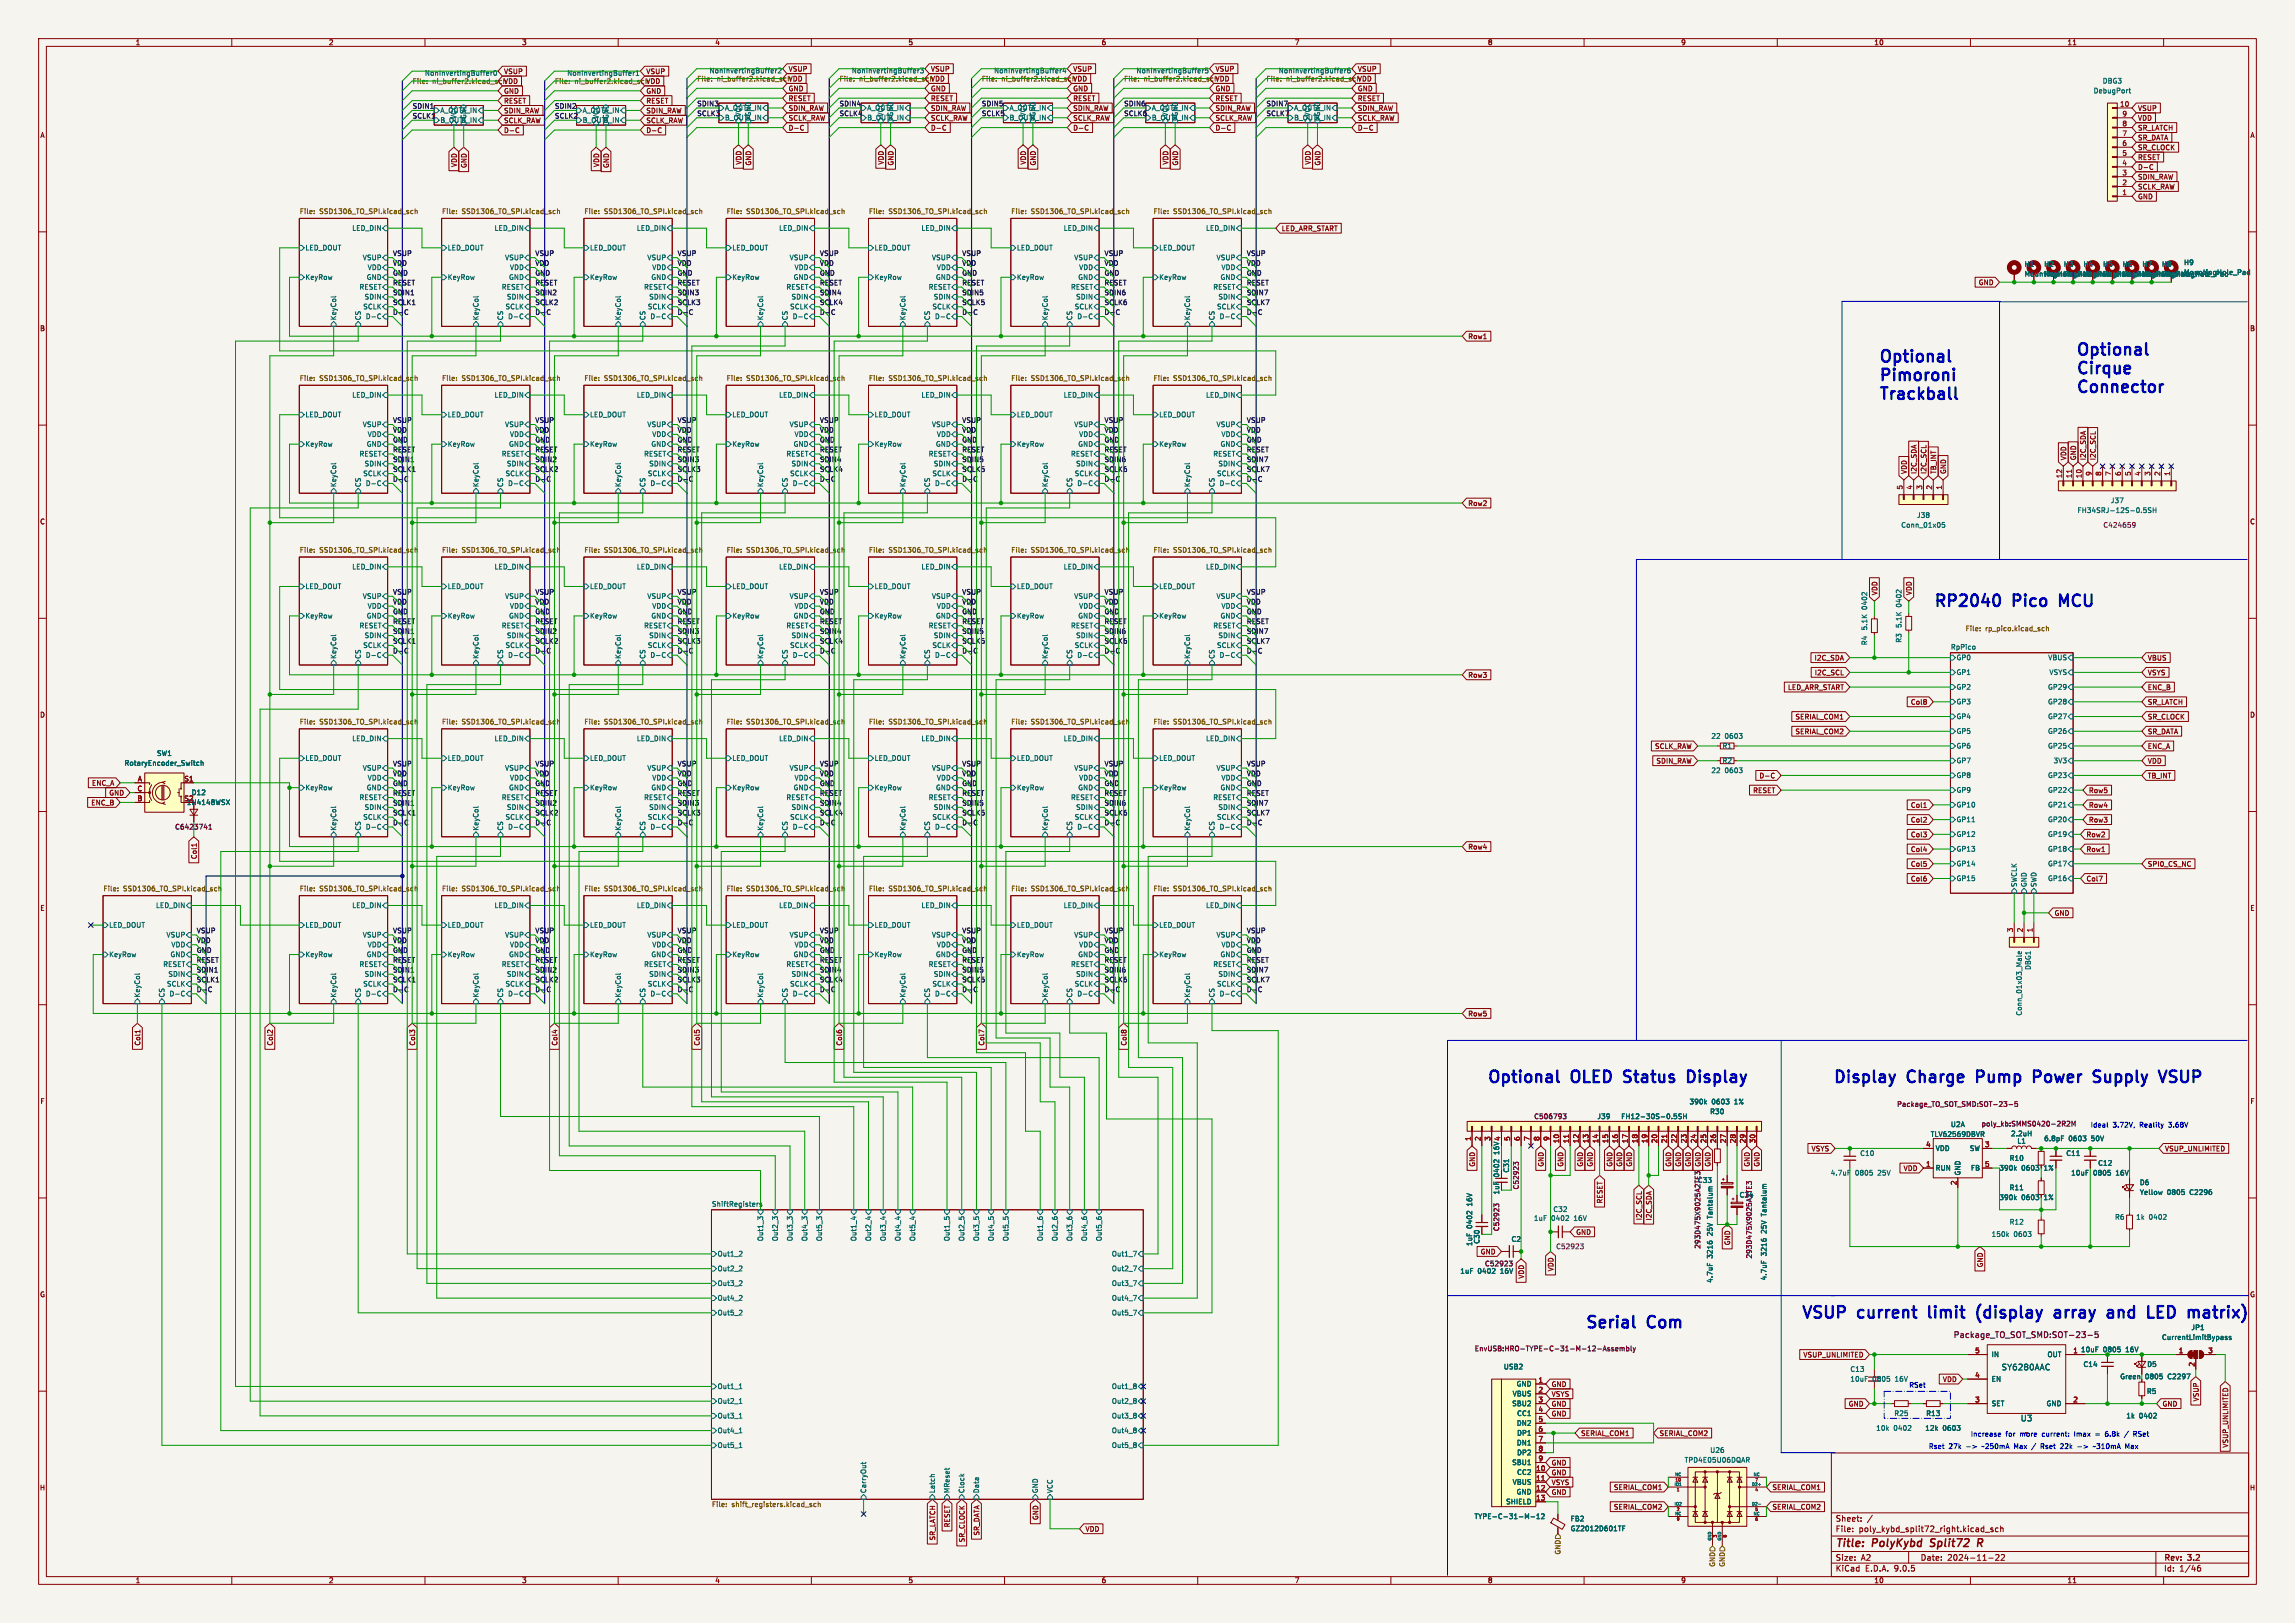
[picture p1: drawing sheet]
<svg xmlns="http://www.w3.org/2000/svg" width="594mm" height="420mm" viewBox="0 0 594 420" stroke-linecap="round" stroke-linejoin="round" font-family="sans-serif">
<defs><g id="words">
<g font-size="4.2" fill="#0000c2">
<text x="486.2" y="94">Optional</text>
<text x="537.2" y="92.2">Optional</text>
<text x="486.2" y="98.8">Pimoroni</text>
<text x="537.2" y="97">Cirque</text>
<text x="537.2" y="101.9">Connector</text>
<text x="486.2" y="103.6">Trackball</text>
<text x="500.4" y="157.2">RP2040</text>
<text x="521.3" y="157.2">Pico</text>
<text x="534.5" y="157.2">MCU</text>
<text x="384.8" y="280.4">Optional</text>
<text x="407" y="280.4">OLED</text>
<text x="421.8" y="280.4">Status</text>
<text x="439.4" y="280.4">Display</text>
<text x="474.3" y="280.4">Display</text>
<text x="494" y="280.4">Charge</text>
<text x="513" y="280.4">Pump</text>
<text x="528.9" y="280.4">Power</text>
<text x="545.7" y="280.4">Supply</text>
<text x="564.1" y="280.4">VSUP</text>
<text x="466.1" y="341.4">VSUP</text>
<text x="481.1" y="341.4">current</text>
<text x="500.6" y="341.4">limit</text>
<text x="514.3" y="341.4">(display</text>
<text x="535.6" y="341.4">array</text>
<text x="550.5" y="341.4">and</text>
<text x="562.1" y="341.4">LED</text>
<text x="573.8" y="341.4">matrix)</text>
<text x="410.2" y="343.9">Serial</text>
<text x="426.7" y="343.9">Com</text>
</g>
<g font-size="2.8" fill="#840000">
<text x="475" y="400.9">Title:</text>
<text x="484.7" y="400.9">PolyKybd</text>
<text x="500.5" y="400.9">Split72</text>
<text x="513.5" y="400.9">R</text>
</g>
<text font-size="2.1" fill="#840084" x="505.6" y="346.4">Package_TO_SOT_SMD:SOT-23-5</text>
<g font-size="2.1" fill="#006464">
<text x="518" y="354.8">SY6280AAC</text>
<text x="522.9" y="368">U3</text>
</g>
<g font-size="2.1" fill="#840000">
<text x="475" y="394">Sheet:</text>
<text x="475" y="396.7">File:</text>
<text x="481.1" y="396.7">poly_kybd_split72_right.kicad_sch</text>
<text x="475" y="406.9">KiCad</text>
<text x="475" y="404.1">Size:</text>
<text x="481.7" y="404.1">A2</text>
<text x="482.7" y="406.9">E.D.A.</text>
<text x="490.3" y="406.9">9.0.5</text>
<text x="497" y="404.1">Date:</text>
<text x="504" y="404.1">2024-11-22</text>
<text x="560" y="404.3">Rev:</text>
<text x="560" y="406.9">Id:</text>
<text x="564.1" y="406.9">1/46</text>
<text x="566.4" y="404.3">3.2</text>
</g>
<g font-size="1.8" fill="#840000">
<text x="35" y="11.9">1</text>
<text x="85" y="11.9">2</text>
<text x="135" y="11.9">3</text>
<text x="185" y="11.9">4</text>
<text x="235" y="11.9">5</text>
<text x="285" y="11.9">6</text>
<text x="335" y="11.9">7</text>
<text x="385" y="11.9">8</text>
<text x="435" y="11.9">9</text>
<text x="485" y="11.9">10</text>
<text x="535" y="11.9">11</text>
<text x="130.3" y="21.9">VDD</text>
<text x="130.3" y="19.4">VSUP</text>
<text x="167.2" y="21.9">VDD</text>
<text x="167.2" y="19.4">VSUP</text>
<text x="204" y="21.3">VDD</text>
<text x="204" y="18.7">VSUP</text>
<text x="204" y="23.8">GND</text>
<text x="240.8" y="21.3">VDD</text>
<text x="240.8" y="18.7">VSUP</text>
<text x="240.8" y="23.8">GND</text>
<text x="277.7" y="23.8">GND</text>
<text x="277.7" y="21.3">VDD</text>
<text x="277.7" y="18.7">VSUP</text>
<text x="314.5" y="23.8">GND</text>
<text x="314.5" y="21.3">VDD</text>
<text x="314.5" y="18.7">VSUP</text>
<text x="351.3" y="18.7">VSUP</text>
<text x="351.3" y="23.8">GND</text>
<text x="351.3" y="21.3">VDD</text>
<text x="130.3" y="27">RESET</text>
<text x="130.3" y="24.4">GND</text>
<text x="130.3" y="29.5">SDIN_RAW</text>
<text x="167.2" y="27">RESET</text>
<text x="167.2" y="29.5">SDIN_RAW</text>
<text x="167.2" y="24.4">GND</text>
<text x="204" y="28.9">SDIN_RAW</text>
<text x="204" y="26.4">RESET</text>
<text x="240.8" y="28.9">SDIN_RAW</text>
<text x="240.8" y="26.4">RESET</text>
<text x="277.7" y="28.9">SDIN_RAW</text>
<text x="277.7" y="26.4">RESET</text>
<text x="314.5" y="26.4">RESET</text>
<text x="314.5" y="28.9">SDIN_RAW</text>
<text x="351.3" y="26.4">RESET</text>
<text x="351.3" y="28.9">SDIN_RAW</text>
<text x="553.2" y="28.9">VSUP</text>
<text x="10.3" y="35.9">A</text>
<text x="130.3" y="32.1">SCLK_RAW</text>
<text x="130.3" y="34.6">D-C</text>
<text x="167.2" y="32.1">SCLK_RAW</text>
<text x="167.2" y="34.6">D-C</text>
<text x="204" y="31.4">SCLK_RAW</text>
<text x="204" y="34">D-C</text>
<text x="240.8" y="34">D-C</text>
<text x="240.8" y="31.4">SCLK_RAW</text>
<text x="277.7" y="34">D-C</text>
<text x="277.7" y="31.4">SCLK_RAW</text>
<text x="314.5" y="34">D-C</text>
<text x="314.5" y="31.4">SCLK_RAW</text>
<text x="351.3" y="34">D-C</text>
<text x="351.3" y="31.4">SCLK_RAW</text>
<text x="553.2" y="34">SR_LATCH</text>
<text x="553.2" y="31.4">VDD</text>
<text x="582.3" y="35.9">A</text>
<text x="553.2" y="36.5">SR_DATA</text>
<text x="553.2" y="39.1">SR_CLOCK</text>
<text x="553.2" y="41.6">RESET</text>
<text x="118.4" y="43.4" transform="rotate(-90 118.4 43.4)">VDD</text>
<text x="121" y="43.6" transform="rotate(-90 121 43.6)">GND</text>
<text x="155.3" y="43.4" transform="rotate(-90 155.3 43.4)">VDD</text>
<text x="157.8" y="43.6" transform="rotate(-90 157.8 43.6)">GND</text>
<text x="192.1" y="42.7" transform="rotate(-90 192.1 42.7)">VDD</text>
<text x="194.6" y="43" transform="rotate(-90 194.6 43)">GND</text>
<text x="228.9" y="42.7" transform="rotate(-90 228.9 42.7)">VDD</text>
<text x="231.5" y="43" transform="rotate(-90 231.5 43)">GND</text>
<text x="265.7" y="42.7" transform="rotate(-90 265.7 42.7)">VDD</text>
<text x="268.3" y="43" transform="rotate(-90 268.3 43)">GND</text>
<text x="302.6" y="42.7" transform="rotate(-90 302.6 42.7)">VDD</text>
<text x="305.1" y="43" transform="rotate(-90 305.1 43)">GND</text>
<text x="339.4" y="42.7" transform="rotate(-90 339.4 42.7)">VDD</text>
<text x="341.9" y="43" transform="rotate(-90 341.9 43)">GND</text>
<text x="553.2" y="44.1">D-C</text>
<text x="553.2" y="46.7">SDIN_RAW</text>
<text x="553.2" y="49.2">SCLK_RAW</text>
<text x="553.2" y="51.8">GND</text>
<text x="331.6" y="60">LED_ARR_START</text>
<text x="512" y="74">GND</text>
<text x="10.3" y="85.9">B</text>
<text x="379.9" y="87.9">Row1</text>
<text x="582.3" y="85.9">B</text>
<text x="535" y="119.2" transform="rotate(-90 535 119.2)">VDD</text>
<text x="537.5" y="119.2" transform="rotate(-90 537.5 119.2)">GND</text>
<text x="540.1" y="119.2" transform="rotate(-90 540.1 119.2)">I2C_SDA</text>
<text x="542.6" y="119.2" transform="rotate(-90 542.6 119.2)">I2C_SCL</text>
<text x="493.7" y="122.8" transform="rotate(-90 493.7 122.8)">VDD</text>
<text x="496.3" y="122.8" transform="rotate(-90 496.3 122.8)">I2C_SDA</text>
<text x="498.8" y="122.8" transform="rotate(-90 498.8 122.8)">I2C_SCL</text>
<text x="501.3" y="122.8" transform="rotate(-90 501.3 122.8)">TB_INT</text>
<text x="503.9" y="122.8" transform="rotate(-90 503.9 122.8)">GND</text>
<text x="379.9" y="131.1">Row2</text>
<text x="10.3" y="135.9">C</text>
<text x="582.3" y="135.9">C</text>
<text x="486.1" y="154.1" transform="rotate(-90 486.1 154.1)">VDD</text>
<text x="495" y="154.1" transform="rotate(-90 495 154.1)">VDD</text>
<text x="469.5" y="171.1">I2C_SDA</text>
<text x="555.8" y="171.1">VBUS</text>
<text x="379.9" y="175.6">Row3</text>
<text x="462.6" y="178.8">LED_ARR_START</text>
<text x="469.6" y="174.9">I2C_SCL</text>
<text x="555.8" y="178.8">ENC_B</text>
<text x="555.8" y="174.9">VSYS</text>
<text x="10.3" y="185.9">D</text>
<text x="494.5" y="182.6">Col8</text>
<text x="555.8" y="182.6">SR_LATCH</text>
<text x="582.3" y="185.9">D</text>
<text x="464.6" y="190.2">SERIAL_COM2</text>
<text x="464.6" y="186.4">SERIAL_COM1</text>
<text x="555.8" y="190.2">SR_DATA</text>
<text x="555.8" y="186.4">SR_CLOCK</text>
<text x="428.2" y="194">SCLK_RAW</text>
<text x="428.6" y="197.8">SDIN_RAW</text>
<text x="555.8" y="194">ENC_A</text>
<text x="555.8" y="197.8">VDD</text>
<text x="23.7" y="203.5">ENC_A</text>
<text x="455.3" y="201.6">D-C</text>
<text x="555.8" y="201.6">TB_INT</text>
<text x="23.5" y="208.6">ENC_B</text>
<text x="28.2" y="206.1">GND</text>
<text x="453.6" y="205.4">RESET</text>
<text x="494.5" y="209.2">Col1</text>
<text x="540.5" y="209.2">Row4</text>
<text x="540.5" y="205.4">Row5</text>
<text x="494.5" y="213">Col2</text>
<text x="540.5" y="213">Row3</text>
<text x="379.9" y="220">Row4</text>
<text x="494.5" y="220.7">Col4</text>
<text x="494.5" y="216.9">Col3</text>
<text x="539.9" y="220.7">Row1</text>
<text x="539.9" y="216.9">Row2</text>
<text x="51.1" y="222.5" transform="rotate(-90 51.1 222.5)">Col1</text>
<text x="494.5" y="224.5">Col5</text>
<text x="555.8" y="224.5">SPI0_CS_NC</text>
<text x="494.5" y="228.3">Col6</text>
<text x="539.9" y="228.3">Col7</text>
<text x="10.3" y="235.9">E</text>
<text x="531.7" y="237.2">GND</text>
<text x="582.3" y="235.9">E</text>
<text x="379.9" y="263.2">Row5</text>
<text x="36.5" y="270.7" transform="rotate(-90 36.5 270.7)">Col1</text>
<text x="70.8" y="270.7" transform="rotate(-90 70.8 270.7)">Col2</text>
<text x="107.6" y="270.7" transform="rotate(-90 107.6 270.7)">Col3</text>
<text x="144.5" y="270.7" transform="rotate(-90 144.5 270.7)">Col4</text>
<text x="181.3" y="270.7" transform="rotate(-90 181.3 270.7)">Col5</text>
<text x="218.1" y="270.7" transform="rotate(-90 218.1 270.7)">Col6</text>
<text x="255" y="270.7" transform="rotate(-90 255 270.7)">Col7</text>
<text x="291.8" y="270.7" transform="rotate(-90 291.8 270.7)">Col8</text>
<text x="10.3" y="285.9">F</text>
<text x="582.3" y="285.9">F</text>
<text x="468.8" y="298.1">VSYS</text>
<text x="560.2" y="298.1">VSUP_UNLIMITED</text>
<text x="382" y="302" transform="rotate(-90 382 302)">GND</text>
<text x="388.2" y="304.6" transform="rotate(-90 388.2 304.6)">0402</text>
<text x="399.7" y="302" transform="rotate(-90 399.7 302)">GND</text>
<text x="404.8" y="302" transform="rotate(-90 404.8 302)">GND</text>
<text x="409.9" y="302" transform="rotate(-90 409.9 302)">GND</text>
<text x="412.4" y="302" transform="rotate(-90 412.4 302)">GND</text>
<text x="417.5" y="302" transform="rotate(-90 417.5 302)">GND</text>
<text x="420.1" y="302" transform="rotate(-90 420.1 302)">GND</text>
<text x="422.6" y="302" transform="rotate(-90 422.6 302)">GND</text>
<text x="432.8" y="302" transform="rotate(-90 432.8 302)">GND</text>
<text x="435.3" y="302" transform="rotate(-90 435.3 302)">GND</text>
<text x="437.8" y="302" transform="rotate(-90 437.8 302)">GND</text>
<text x="440.4" y="302" transform="rotate(-90 440.4 302)">GND</text>
<text x="442.9" y="302" transform="rotate(-90 442.9 302)">GND</text>
<text x="453.1" y="302" transform="rotate(-90 453.1 302)">GND</text>
<text x="455.6" y="302" transform="rotate(-90 455.6 302)">GND</text>
<text x="492.6" y="303.2">VDD</text>
<text x="388.2" y="309.2" transform="rotate(-90 388.2 309.2)">1uF</text>
<text x="415" y="311.5" transform="rotate(-90 415 311.5)">RESET</text>
<text x="425.1" y="315.9" transform="rotate(-90 425.1 315.9)">I2C_SCL</text>
<text x="427.7" y="316" transform="rotate(-90 427.7 316)">I2C_SDA</text>
<text x="407.8" y="319.7">GND</text>
<text x="448" y="322.4" transform="rotate(-90 448 322.4)">GND</text>
<text x="383.1" y="324.8">GND</text>
<text x="402.3" y="329.1" transform="rotate(-90 402.3 329.1)">VDD</text>
<text x="513.4" y="328.1" transform="rotate(-90 513.4 328.1)">GND</text>
<text x="10.3" y="335.9">G</text>
<text x="394.7" y="331" transform="rotate(-90 394.7 331)">VDD</text>
<text x="582.3" y="335.9">G</text>
<text x="466.6" y="351.5">VSUP_UNLIMITED</text>
<text x="401.5" y="359.1">GND</text>
<text x="502.7" y="357.8">VDD</text>
<text x="401.5" y="364.2">GND</text>
<text x="401.5" y="361.6">VSYS</text>
<text x="478.4" y="364.2">GND</text>
<text x="559.6" y="364.2">GND</text>
<text x="569.3" y="362.8" transform="rotate(-90 569.3 362.8)">VSUP</text>
<text x="401.5" y="366.7">GND</text>
<text x="409.1" y="371.8">SERIAL_COM1</text>
<text x="429.4" y="371.8">SERIAL_COM2</text>
<text x="576.9" y="374.7" transform="rotate(-90 576.9 374.7)">VSUP_UNLIMITED</text>
<text x="401.5" y="382">GND</text>
<text x="401.5" y="379.4">GND</text>
<text x="10.2" y="385.9">H</text>
<text x="401.5" y="387">GND</text>
<text x="401.5" y="384.5">VSYS</text>
<text x="417.6" y="385.8">SERIAL_COM1</text>
<text x="458.6" y="385.8">SERIAL_COM1</text>
<text x="582.2" y="385.9">H</text>
<text x="246.1" y="395.4" transform="rotate(-90 246.1 395.4)">RESET</text>
<text x="268.9" y="393.5" transform="rotate(-90 268.9 393.5)">GND</text>
<text x="417.6" y="390.8">SERIAL_COM2</text>
<text x="458.6" y="390.8">SERIAL_COM2</text>
<text x="242.3" y="398.7" transform="rotate(-90 242.3 398.7)">SR_LATCH</text>
<text x="249.9" y="399.2" transform="rotate(-90 249.9 399.2)">SR_CLOCK</text>
<text x="253.7" y="397.5" transform="rotate(-90 253.7 397.5)">SR_DATA</text>
<text x="280.8" y="396.6">VDD</text>
<text x="35" y="409.9">1</text>
<text x="85" y="409.9">2</text>
<text x="135" y="409.9">3</text>
<text x="185" y="409.9">4</text>
<text x="235" y="409.9">5</text>
<text x="285" y="409.9">6</text>
<text x="335" y="409.9">7</text>
<text x="385" y="409.9">8</text>
<text x="435" y="409.9">9</text>
<text x="485" y="409.9">10</text>
<text x="535" y="409.9">11</text>
</g>
<g font-size="1.8" fill="#725600">
<text x="106.7" y="22">File:</text>
<text x="111.9" y="22">ni_buffer2.kicad_sch</text>
<text x="143.5" y="22">File:</text>
<text x="148.7" y="22">ni_buffer2.kicad_sch</text>
<text x="180.3" y="21.4">File:</text>
<text x="185.6" y="21.4">ni_buffer2.kicad_sch</text>
<text x="217.2" y="21.4">File:</text>
<text x="222.4" y="21.4">ni_buffer2.kicad_sch</text>
<text x="254" y="21.4">File:</text>
<text x="259.2" y="21.4">ni_buffer2.kicad_sch</text>
<text x="290.8" y="21.4">File:</text>
<text x="296.1" y="21.4">ni_buffer2.kicad_sch</text>
<text x="327.7" y="21.4">File:</text>
<text x="332.9" y="21.4">ni_buffer2.kicad_sch</text>
<text x="77.5" y="55.7">File:</text>
<text x="82.7" y="55.7">SSD1306_TO_SPI.kicad_sch</text>
<text x="114.3" y="55.7">File:</text>
<text x="119.5" y="55.7">SSD1306_TO_SPI.kicad_sch</text>
<text x="151.1" y="55.7">File:</text>
<text x="156.4" y="55.7">SSD1306_TO_SPI.kicad_sch</text>
<text x="188" y="55.7">File:</text>
<text x="193.2" y="55.7">SSD1306_TO_SPI.kicad_sch</text>
<text x="224.8" y="55.7">File:</text>
<text x="230" y="55.7">SSD1306_TO_SPI.kicad_sch</text>
<text x="261.6" y="55.7">File:</text>
<text x="266.8" y="55.7">SSD1306_TO_SPI.kicad_sch</text>
<text x="298.4" y="55.7">File:</text>
<text x="303.7" y="55.7">SSD1306_TO_SPI.kicad_sch</text>
<text x="77.5" y="98.9">File:</text>
<text x="82.7" y="98.9">SSD1306_TO_SPI.kicad_sch</text>
<text x="114.3" y="98.9">File:</text>
<text x="119.5" y="98.9">SSD1306_TO_SPI.kicad_sch</text>
<text x="151.1" y="98.9">File:</text>
<text x="156.4" y="98.9">SSD1306_TO_SPI.kicad_sch</text>
<text x="188" y="98.9">File:</text>
<text x="193.2" y="98.9">SSD1306_TO_SPI.kicad_sch</text>
<text x="224.8" y="98.9">File:</text>
<text x="230" y="98.9">SSD1306_TO_SPI.kicad_sch</text>
<text x="261.6" y="98.9">File:</text>
<text x="266.8" y="98.9">SSD1306_TO_SPI.kicad_sch</text>
<text x="298.4" y="98.9">File:</text>
<text x="303.7" y="98.9">SSD1306_TO_SPI.kicad_sch</text>
<text x="77.5" y="143.3">File:</text>
<text x="82.7" y="143.3">SSD1306_TO_SPI.kicad_sch</text>
<text x="114.3" y="143.3">File:</text>
<text x="119.5" y="143.3">SSD1306_TO_SPI.kicad_sch</text>
<text x="151.1" y="143.3">File:</text>
<text x="156.4" y="143.3">SSD1306_TO_SPI.kicad_sch</text>
<text x="188" y="143.3">File:</text>
<text x="193.2" y="143.3">SSD1306_TO_SPI.kicad_sch</text>
<text x="224.8" y="143.3">File:</text>
<text x="230" y="143.3">SSD1306_TO_SPI.kicad_sch</text>
<text x="261.6" y="143.3">File:</text>
<text x="266.8" y="143.3">SSD1306_TO_SPI.kicad_sch</text>
<text x="298.4" y="143.3">File:</text>
<text x="303.7" y="143.3">SSD1306_TO_SPI.kicad_sch</text>
<text x="508.6" y="163.7">File:</text>
<text x="513.9" y="163.7">rp_pico.kicad_sch</text>
<text x="77.5" y="187.8">File:</text>
<text x="82.7" y="187.8">SSD1306_TO_SPI.kicad_sch</text>
<text x="114.3" y="187.8">File:</text>
<text x="119.5" y="187.8">SSD1306_TO_SPI.kicad_sch</text>
<text x="151.1" y="187.8">File:</text>
<text x="156.4" y="187.8">SSD1306_TO_SPI.kicad_sch</text>
<text x="188" y="187.8">File:</text>
<text x="193.2" y="187.8">SSD1306_TO_SPI.kicad_sch</text>
<text x="224.8" y="187.8">File:</text>
<text x="230" y="187.8">SSD1306_TO_SPI.kicad_sch</text>
<text x="261.6" y="187.8">File:</text>
<text x="266.8" y="187.8">SSD1306_TO_SPI.kicad_sch</text>
<text x="298.4" y="187.8">File:</text>
<text x="303.7" y="187.8">SSD1306_TO_SPI.kicad_sch</text>
<text x="26.7" y="231">File:</text>
<text x="31.9" y="231">SSD1306_TO_SPI.kicad_sch</text>
<text x="77.5" y="231">File:</text>
<text x="82.7" y="231">SSD1306_TO_SPI.kicad_sch</text>
<text x="114.3" y="231">File:</text>
<text x="119.5" y="231">SSD1306_TO_SPI.kicad_sch</text>
<text x="151.1" y="231">File:</text>
<text x="156.4" y="231">SSD1306_TO_SPI.kicad_sch</text>
<text x="188" y="231">File:</text>
<text x="193.2" y="231">SSD1306_TO_SPI.kicad_sch</text>
<text x="224.8" y="231">File:</text>
<text x="230" y="231">SSD1306_TO_SPI.kicad_sch</text>
<text x="261.6" y="231">File:</text>
<text x="266.8" y="231">SSD1306_TO_SPI.kicad_sch</text>
<text x="298.4" y="231">File:</text>
<text x="303.7" y="231">SSD1306_TO_SPI.kicad_sch</text>
<text x="184.1" y="390.3">File:</text>
<text x="189.4" y="390.3">shift_registers.kicad_sch</text>
<text x="404.1" y="402.4" transform="rotate(-90 404.1 402.4)">GND</text>
<text x="444.1" y="405.6" transform="rotate(-90 444.1 405.6)">GND</text>
<text x="446.6" y="405.6" transform="rotate(-90 446.6 405.6)">GND</text>
</g>
<g font-size="1.8" fill="#006464">
<text x="109.9" y="19.7">NonInvertingBuffer0</text>
<text x="146.7" y="19.7">NonInvertingBuffer1</text>
<text x="183.5" y="19.1">NonInvertingBuffer2</text>
<text x="220.3" y="19.1">NonInvertingBuffer3</text>
<text x="257.2" y="19.1">NonInvertingBuffer4</text>
<text x="294" y="19.1">NonInvertingBuffer5</text>
<text x="330.8" y="19.1">NonInvertingBuffer6</text>
<text x="544.1" y="21.8">DBG3</text>
<text x="113.9" y="29.4">A_OUTA_IN</text>
<text x="150.7" y="29.4">A_OUTA_IN</text>
<text x="187.5" y="28.8">A_OUTA_IN</text>
<text x="224.3" y="28.8">A_OUTA_IN</text>
<text x="261.2" y="28.8">A_OUTA_IN</text>
<text x="298" y="28.8">A_OUTA_IN</text>
<text x="334.8" y="28.8">A_OUTA_IN</text>
<text x="541.8" y="24.4">DebugPort</text>
<text x="113.9" y="32">B_OUTB_IN</text>
<text x="118.3" y="30.9" transform="rotate(-90 118.3 30.9)">VCC</text>
<text x="120.9" y="30.9" transform="rotate(-90 120.9 30.9)">GND</text>
<text x="150.7" y="32">B_OUTB_IN</text>
<text x="155.2" y="30.9" transform="rotate(-90 155.2 30.9)">VCC</text>
<text x="157.7" y="30.9" transform="rotate(-90 157.7 30.9)">GND</text>
<text x="187.5" y="31.3">B_OUTB_IN</text>
<text x="192" y="30.3" transform="rotate(-90 192 30.3)">VCC</text>
<text x="194.5" y="30.3" transform="rotate(-90 194.5 30.3)">GND</text>
<text x="224.3" y="31.3">B_OUTB_IN</text>
<text x="228.8" y="30.3" transform="rotate(-90 228.8 30.3)">VCC</text>
<text x="231.4" y="30.3" transform="rotate(-90 231.4 30.3)">GND</text>
<text x="261.2" y="31.3">B_OUTB_IN</text>
<text x="265.7" y="30.3" transform="rotate(-90 265.7 30.3)">VCC</text>
<text x="268.2" y="30.3" transform="rotate(-90 268.2 30.3)">GND</text>
<text x="298" y="31.3">B_OUTB_IN</text>
<text x="302.5" y="30.3" transform="rotate(-90 302.5 30.3)">VCC</text>
<text x="305" y="30.3" transform="rotate(-90 305 30.3)">GND</text>
<text x="334.8" y="31.3">B_OUTB_IN</text>
<text x="339.3" y="30.3" transform="rotate(-90 339.3 30.3)">VCC</text>
<text x="341.9" y="30.3" transform="rotate(-90 341.9 30.3)">GND</text>
<text x="91" y="59.9">LED_DIN</text>
<text x="127.9" y="59.9">LED_DIN</text>
<text x="164.7" y="59.9">LED_DIN</text>
<text x="201.5" y="59.9">LED_DIN</text>
<text x="238.4" y="59.9">LED_DIN</text>
<text x="275.2" y="59.9">LED_DIN</text>
<text x="312" y="59.9">LED_DIN</text>
<text x="78.9" y="65">LED_DOUT</text>
<text x="115.8" y="65">LED_DOUT</text>
<text x="152.6" y="65">LED_DOUT</text>
<text x="189.4" y="65">LED_DOUT</text>
<text x="226.3" y="65">LED_DOUT</text>
<text x="263.1" y="65">LED_DOUT</text>
<text x="299.9" y="65">LED_DOUT</text>
<text x="93.8" y="67.5">VSUP</text>
<text x="95" y="70.1">VDD</text>
<text x="130.6" y="67.5">VSUP</text>
<text x="131.9" y="70.1">VDD</text>
<text x="167.4" y="67.5">VSUP</text>
<text x="168.7" y="70.1">VDD</text>
<text x="204.3" y="67.5">VSUP</text>
<text x="205.5" y="70.1">VDD</text>
<text x="241.1" y="67.5">VSUP</text>
<text x="242.4" y="70.1">VDD</text>
<text x="277.9" y="67.5">VSUP</text>
<text x="279.2" y="70.1">VDD</text>
<text x="314.7" y="67.5">VSUP</text>
<text x="316" y="70.1">VDD</text>
<text x="523.9" y="69.2">H1</text>
<text x="523.9" y="71.8">MountingHole_Pad</text>
<text x="529" y="69.2">H2</text>
<text x="534" y="69.2">H3</text>
<text x="534" y="71.8">MountingHole_Pad</text>
<text x="539.1" y="69.2">H4</text>
<text x="544.2" y="69.2">H5</text>
<text x="549.3" y="69.2">H6</text>
<text x="554.4" y="69.2">H7</text>
<text x="559.4" y="69.2">H8</text>
<text x="559.4" y="71.8">MountingHole_Pad</text>
<text x="565.2" y="68.8">H9</text>
<text x="565.2" y="71.3">MountingHole_Pad</text>
<text x="78.9" y="72.6">KeyRow</text>
<text x="92.9" y="75.2">RESET</text>
<text x="94.3" y="77.7">SDIN</text>
<text x="94.8" y="72.6">GND</text>
<text x="115.8" y="72.6">KeyRow</text>
<text x="129.8" y="75.2">RESET</text>
<text x="131.1" y="77.7">SDIN</text>
<text x="131.6" y="72.6">GND</text>
<text x="152.6" y="72.6">KeyRow</text>
<text x="166.6" y="75.2">RESET</text>
<text x="167.9" y="77.7">SDIN</text>
<text x="168.5" y="72.6">GND</text>
<text x="189.4" y="72.6">KeyRow</text>
<text x="203.4" y="75.2">RESET</text>
<text x="204.7" y="77.7">SDIN</text>
<text x="205.3" y="72.6">GND</text>
<text x="226.3" y="72.6">KeyRow</text>
<text x="240.2" y="75.2">RESET</text>
<text x="241.6" y="77.7">SDIN</text>
<text x="242.1" y="72.6">GND</text>
<text x="263.1" y="72.6">KeyRow</text>
<text x="277.1" y="75.2">RESET</text>
<text x="278.4" y="77.7">SDIN</text>
<text x="278.9" y="72.6">GND</text>
<text x="299.9" y="72.6">KeyRow</text>
<text x="313.9" y="75.2">RESET</text>
<text x="315.2" y="77.7">SDIN</text>
<text x="315.8" y="72.6">GND</text>
<text x="87.2" y="83" transform="rotate(-90 87.2 83)">KeyCol</text>
<text x="93.6" y="83" transform="rotate(-90 93.6 83)">CS</text>
<text x="93.9" y="80.2">SCLK</text>
<text x="94.6" y="82.8">D-C</text>
<text x="124.1" y="83" transform="rotate(-90 124.1 83)">KeyCol</text>
<text x="130.4" y="83" transform="rotate(-90 130.4 83)">CS</text>
<text x="130.7" y="80.2">SCLK</text>
<text x="131.4" y="82.8">D-C</text>
<text x="160.9" y="83" transform="rotate(-90 160.9 83)">KeyCol</text>
<text x="167.2" y="83" transform="rotate(-90 167.2 83)">CS</text>
<text x="167.5" y="80.2">SCLK</text>
<text x="168.2" y="82.8">D-C</text>
<text x="197.7" y="83" transform="rotate(-90 197.7 83)">KeyCol</text>
<text x="204.1" y="83" transform="rotate(-90 204.1 83)">CS</text>
<text x="204.4" y="80.2">SCLK</text>
<text x="205" y="82.8">D-C</text>
<text x="234.5" y="83" transform="rotate(-90 234.5 83)">KeyCol</text>
<text x="240.9" y="83" transform="rotate(-90 240.9 83)">CS</text>
<text x="241.2" y="80.2">SCLK</text>
<text x="241.9" y="82.8">D-C</text>
<text x="271.4" y="83" transform="rotate(-90 271.4 83)">KeyCol</text>
<text x="277.7" y="83" transform="rotate(-90 277.7 83)">CS</text>
<text x="278" y="80.2">SCLK</text>
<text x="278.7" y="82.8">D-C</text>
<text x="308.2" y="83" transform="rotate(-90 308.2 83)">KeyCol</text>
<text x="314.6" y="83" transform="rotate(-90 314.6 83)">CS</text>
<text x="314.9" y="80.2">SCLK</text>
<text x="315.5" y="82.8">D-C</text>
<text x="91" y="103.1">LED_DIN</text>
<text x="127.9" y="103.1">LED_DIN</text>
<text x="164.7" y="103.1">LED_DIN</text>
<text x="201.5" y="103.1">LED_DIN</text>
<text x="238.4" y="103.1">LED_DIN</text>
<text x="275.2" y="103.1">LED_DIN</text>
<text x="312" y="103.1">LED_DIN</text>
<text x="78.9" y="108.2">LED_DOUT</text>
<text x="93.8" y="110.7">VSUP</text>
<text x="95" y="113.3">VDD</text>
<text x="115.8" y="108.2">LED_DOUT</text>
<text x="130.6" y="110.7">VSUP</text>
<text x="131.9" y="113.3">VDD</text>
<text x="152.6" y="108.2">LED_DOUT</text>
<text x="167.4" y="110.7">VSUP</text>
<text x="168.7" y="113.3">VDD</text>
<text x="189.4" y="108.2">LED_DOUT</text>
<text x="204.3" y="110.7">VSUP</text>
<text x="205.5" y="113.3">VDD</text>
<text x="226.3" y="108.2">LED_DOUT</text>
<text x="241.1" y="110.7">VSUP</text>
<text x="242.4" y="113.3">VDD</text>
<text x="263.1" y="108.2">LED_DOUT</text>
<text x="277.9" y="110.7">VSUP</text>
<text x="279.2" y="113.3">VDD</text>
<text x="299.9" y="108.2">LED_DOUT</text>
<text x="314.7" y="110.7">VSUP</text>
<text x="316" y="113.3">VDD</text>
<text x="78.9" y="115.8">KeyRow</text>
<text x="92.9" y="118.3">RESET</text>
<text x="94.8" y="115.8">GND</text>
<text x="115.8" y="115.8">KeyRow</text>
<text x="129.8" y="118.3">RESET</text>
<text x="131.6" y="115.8">GND</text>
<text x="152.6" y="115.8">KeyRow</text>
<text x="166.6" y="118.3">RESET</text>
<text x="168.5" y="115.8">GND</text>
<text x="189.4" y="115.8">KeyRow</text>
<text x="203.4" y="118.3">RESET</text>
<text x="205.3" y="115.8">GND</text>
<text x="226.3" y="115.8">KeyRow</text>
<text x="240.2" y="118.3">RESET</text>
<text x="242.1" y="115.8">GND</text>
<text x="263.1" y="115.8">KeyRow</text>
<text x="277.1" y="118.3">RESET</text>
<text x="278.9" y="115.8">GND</text>
<text x="299.9" y="115.8">KeyRow</text>
<text x="313.9" y="118.3">RESET</text>
<text x="315.8" y="115.8">GND</text>
<text x="93.9" y="123.4">SCLK</text>
<text x="94.3" y="120.9">SDIN</text>
<text x="94.6" y="126">D-C</text>
<text x="130.7" y="123.4">SCLK</text>
<text x="131.1" y="120.9">SDIN</text>
<text x="131.4" y="126">D-C</text>
<text x="167.5" y="123.4">SCLK</text>
<text x="167.9" y="120.9">SDIN</text>
<text x="168.2" y="126">D-C</text>
<text x="204.4" y="123.4">SCLK</text>
<text x="204.7" y="120.9">SDIN</text>
<text x="205" y="126">D-C</text>
<text x="241.2" y="123.4">SCLK</text>
<text x="241.6" y="120.9">SDIN</text>
<text x="241.9" y="126">D-C</text>
<text x="278" y="123.4">SCLK</text>
<text x="278.4" y="120.9">SDIN</text>
<text x="278.7" y="126">D-C</text>
<text x="314.9" y="123.4">SCLK</text>
<text x="315.2" y="120.9">SDIN</text>
<text x="315.5" y="126">D-C</text>
<text x="87.2" y="126.2" transform="rotate(-90 87.2 126.2)">KeyCol</text>
<text x="93.6" y="126.2" transform="rotate(-90 93.6 126.2)">CS</text>
<text x="124.1" y="126.2" transform="rotate(-90 124.1 126.2)">KeyCol</text>
<text x="130.4" y="126.2" transform="rotate(-90 130.4 126.2)">CS</text>
<text x="160.9" y="126.2" transform="rotate(-90 160.9 126.2)">KeyCol</text>
<text x="167.2" y="126.2" transform="rotate(-90 167.2 126.2)">CS</text>
<text x="197.7" y="126.2" transform="rotate(-90 197.7 126.2)">KeyCol</text>
<text x="204.1" y="126.2" transform="rotate(-90 204.1 126.2)">CS</text>
<text x="234.5" y="126.2" transform="rotate(-90 234.5 126.2)">KeyCol</text>
<text x="240.9" y="126.2" transform="rotate(-90 240.9 126.2)">CS</text>
<text x="271.4" y="126.2" transform="rotate(-90 271.4 126.2)">KeyCol</text>
<text x="277.7" y="126.2" transform="rotate(-90 277.7 126.2)">CS</text>
<text x="308.2" y="126.2" transform="rotate(-90 308.2 126.2)">KeyCol</text>
<text x="314.6" y="126.2" transform="rotate(-90 314.6 126.2)">CS</text>
<text x="546.2" y="130.4">J37</text>
<text x="492" y="136.8">Conn_01x05</text>
<text x="496" y="134.2">J38</text>
<text x="537.6" y="132.9">FH34SRJ-12S-0.5SH</text>
<text x="91" y="147.5">LED_DIN</text>
<text x="127.9" y="147.5">LED_DIN</text>
<text x="164.7" y="147.5">LED_DIN</text>
<text x="201.5" y="147.5">LED_DIN</text>
<text x="238.4" y="147.5">LED_DIN</text>
<text x="275.2" y="147.5">LED_DIN</text>
<text x="312" y="147.5">LED_DIN</text>
<text x="78.9" y="152.6">LED_DOUT</text>
<text x="93.8" y="155.2">VSUP</text>
<text x="115.8" y="152.6">LED_DOUT</text>
<text x="130.6" y="155.2">VSUP</text>
<text x="152.6" y="152.6">LED_DOUT</text>
<text x="167.4" y="155.2">VSUP</text>
<text x="189.4" y="152.6">LED_DOUT</text>
<text x="204.3" y="155.2">VSUP</text>
<text x="226.3" y="152.6">LED_DOUT</text>
<text x="241.1" y="155.2">VSUP</text>
<text x="263.1" y="152.6">LED_DOUT</text>
<text x="277.9" y="155.2">VSUP</text>
<text x="299.9" y="152.6">LED_DOUT</text>
<text x="314.7" y="155.2">VSUP</text>
<text x="78.9" y="160.2">KeyRow</text>
<text x="94.8" y="160.2">GND</text>
<text x="95" y="157.7">VDD</text>
<text x="115.8" y="160.2">KeyRow</text>
<text x="131.6" y="160.2">GND</text>
<text x="131.9" y="157.7">VDD</text>
<text x="152.6" y="160.2">KeyRow</text>
<text x="168.5" y="160.2">GND</text>
<text x="168.7" y="157.7">VDD</text>
<text x="189.4" y="160.2">KeyRow</text>
<text x="205.3" y="160.2">GND</text>
<text x="205.5" y="157.7">VDD</text>
<text x="226.3" y="160.2">KeyRow</text>
<text x="242.1" y="160.2">GND</text>
<text x="242.4" y="157.7">VDD</text>
<text x="263.1" y="160.2">KeyRow</text>
<text x="278.9" y="160.2">GND</text>
<text x="279.2" y="157.7">VDD</text>
<text x="299.9" y="160.2">KeyRow</text>
<text x="315.8" y="160.2">GND</text>
<text x="316" y="157.7">VDD</text>
<text x="483.5" y="157.8" transform="rotate(-90 483.5 157.8)">0402</text>
<text x="492.4" y="157.2" transform="rotate(-90 492.4 157.2)">0402</text>
<text x="92.9" y="162.8">RESET</text>
<text x="93.9" y="167.9">SCLK</text>
<text x="94.3" y="165.3">SDIN</text>
<text x="129.8" y="162.8">RESET</text>
<text x="130.7" y="167.9">SCLK</text>
<text x="131.1" y="165.3">SDIN</text>
<text x="166.6" y="162.8">RESET</text>
<text x="167.5" y="167.9">SCLK</text>
<text x="167.9" y="165.3">SDIN</text>
<text x="203.4" y="162.8">RESET</text>
<text x="204.4" y="167.9">SCLK</text>
<text x="204.7" y="165.3">SDIN</text>
<text x="240.2" y="162.8">RESET</text>
<text x="241.2" y="167.9">SCLK</text>
<text x="241.6" y="165.3">SDIN</text>
<text x="277.1" y="162.8">RESET</text>
<text x="278" y="167.9">SCLK</text>
<text x="278.4" y="165.3">SDIN</text>
<text x="313.9" y="162.8">RESET</text>
<text x="314.9" y="167.9">SCLK</text>
<text x="315.2" y="165.3">SDIN</text>
<text x="483.5" y="167.1" transform="rotate(-90 483.5 167.1)">R4</text>
<text x="483.5" y="163.3" transform="rotate(-90 483.5 163.3)">5.1K</text>
<text x="492.4" y="166.4" transform="rotate(-90 492.4 166.4)">R3</text>
<text x="492.4" y="162.6" transform="rotate(-90 492.4 162.6)">5.1K</text>
<text x="87.2" y="170.6" transform="rotate(-90 87.2 170.6)">KeyCol</text>
<text x="93.6" y="170.6" transform="rotate(-90 93.6 170.6)">CS</text>
<text x="94.6" y="170.4">D-C</text>
<text x="124.1" y="170.6" transform="rotate(-90 124.1 170.6)">KeyCol</text>
<text x="130.4" y="170.6" transform="rotate(-90 130.4 170.6)">CS</text>
<text x="131.4" y="170.4">D-C</text>
<text x="160.9" y="170.6" transform="rotate(-90 160.9 170.6)">KeyCol</text>
<text x="167.2" y="170.6" transform="rotate(-90 167.2 170.6)">CS</text>
<text x="168.2" y="170.4">D-C</text>
<text x="197.7" y="170.6" transform="rotate(-90 197.7 170.6)">KeyCol</text>
<text x="204.1" y="170.6" transform="rotate(-90 204.1 170.6)">CS</text>
<text x="205" y="170.4">D-C</text>
<text x="234.5" y="170.6" transform="rotate(-90 234.5 170.6)">KeyCol</text>
<text x="240.9" y="170.6" transform="rotate(-90 240.9 170.6)">CS</text>
<text x="241.9" y="170.4">D-C</text>
<text x="271.4" y="170.6" transform="rotate(-90 271.4 170.6)">KeyCol</text>
<text x="277.7" y="170.6" transform="rotate(-90 277.7 170.6)">CS</text>
<text x="278.7" y="170.4">D-C</text>
<text x="308.2" y="170.6" transform="rotate(-90 308.2 170.6)">KeyCol</text>
<text x="314.6" y="170.6" transform="rotate(-90 314.6 170.6)">CS</text>
<text x="315.5" y="170.4">D-C</text>
<text x="504.8" y="168.2">RpPico</text>
<text x="506.3" y="171">GP0</text>
<text x="530" y="171">VBUS</text>
<text x="506.3" y="174.9">GP1</text>
<text x="506.3" y="178.7">GP2</text>
<text x="530" y="178.7">GP29</text>
<text x="530.3" y="174.9">VSYS</text>
<text x="506.3" y="182.5">GP3</text>
<text x="530" y="182.5">GP28</text>
<text x="91" y="192">LED_DIN</text>
<text x="127.9" y="192">LED_DIN</text>
<text x="164.7" y="192">LED_DIN</text>
<text x="201.5" y="192">LED_DIN</text>
<text x="238.4" y="192">LED_DIN</text>
<text x="275.2" y="192">LED_DIN</text>
<text x="312" y="192">LED_DIN</text>
<text x="442.8" y="191.4">22</text>
<text x="446.4" y="191.4">0603</text>
<text x="506.3" y="190.1">GP5</text>
<text x="506.3" y="186.3">GP4</text>
<text x="530" y="186.3">GP27</text>
<text x="530" y="190.1">GP26</text>
<text x="40.5" y="195.8">SW1</text>
<text x="78.9" y="197.1">LED_DOUT</text>
<text x="115.8" y="197.1">LED_DOUT</text>
<text x="152.6" y="197.1">LED_DOUT</text>
<text x="189.4" y="197.1">LED_DOUT</text>
<text x="226.3" y="197.1">LED_DOUT</text>
<text x="263.1" y="197.1">LED_DOUT</text>
<text x="299.9" y="197.1">LED_DOUT</text>
<text x="445.7" y="193.9">R1</text>
<text x="445.7" y="197.7">R2</text>
<text x="506.3" y="197.7">GP7</text>
<text x="506.3" y="193.9">GP6</text>
<text x="530" y="193.9">GP25</text>
<text x="531.4" y="197.7">3V3</text>
<text x="32.1" y="198.3">RotaryEncoder_Switch</text>
<text x="93.8" y="199.6">VSUP</text>
<text x="95" y="202.2">VDD</text>
<text x="130.6" y="199.6">VSUP</text>
<text x="131.9" y="202.2">VDD</text>
<text x="167.4" y="199.6">VSUP</text>
<text x="168.7" y="202.2">VDD</text>
<text x="204.3" y="199.6">VSUP</text>
<text x="205.5" y="202.2">VDD</text>
<text x="241.1" y="199.6">VSUP</text>
<text x="242.4" y="202.2">VDD</text>
<text x="277.9" y="199.6">VSUP</text>
<text x="279.2" y="202.2">VDD</text>
<text x="314.7" y="199.6">VSUP</text>
<text x="316" y="202.2">VDD</text>
<text x="442.8" y="200.3">22</text>
<text x="446.4" y="200.3">0603</text>
<text x="506.3" y="201.5">GP8</text>
<text x="530" y="201.5">GP23</text>
<text x="48.2" y="208.5">1N4148WSX</text>
<text x="49.5" y="206">D12</text>
<text x="78.9" y="204.7">KeyRow</text>
<text x="92.9" y="207.2">RESET</text>
<text x="94.3" y="209.8">SDIN</text>
<text x="94.8" y="204.7">GND</text>
<text x="115.8" y="204.7">KeyRow</text>
<text x="129.8" y="207.2">RESET</text>
<text x="131.1" y="209.8">SDIN</text>
<text x="131.6" y="204.7">GND</text>
<text x="152.6" y="204.7">KeyRow</text>
<text x="166.6" y="207.2">RESET</text>
<text x="167.9" y="209.8">SDIN</text>
<text x="168.5" y="204.7">GND</text>
<text x="189.4" y="204.7">KeyRow</text>
<text x="203.4" y="207.2">RESET</text>
<text x="204.7" y="209.8">SDIN</text>
<text x="205.3" y="204.7">GND</text>
<text x="226.3" y="204.7">KeyRow</text>
<text x="240.2" y="207.2">RESET</text>
<text x="241.6" y="209.8">SDIN</text>
<text x="242.1" y="204.7">GND</text>
<text x="263.1" y="204.7">KeyRow</text>
<text x="277.1" y="207.2">RESET</text>
<text x="278.4" y="209.8">SDIN</text>
<text x="278.9" y="204.7">GND</text>
<text x="299.9" y="204.7">KeyRow</text>
<text x="313.9" y="207.2">RESET</text>
<text x="315.2" y="209.8">SDIN</text>
<text x="315.8" y="204.7">GND</text>
<text x="506.3" y="205.3">GP9</text>
<text x="506.3" y="209.1">GP10</text>
<text x="530" y="209.1">GP21</text>
<text x="530" y="205.3">GP22</text>
<text x="87.2" y="215.1" transform="rotate(-90 87.2 215.1)">KeyCol</text>
<text x="93.6" y="215.1" transform="rotate(-90 93.6 215.1)">CS</text>
<text x="93.9" y="212.3">SCLK</text>
<text x="94.6" y="214.9">D-C</text>
<text x="124.1" y="215.1" transform="rotate(-90 124.1 215.1)">KeyCol</text>
<text x="130.4" y="215.1" transform="rotate(-90 130.4 215.1)">CS</text>
<text x="130.7" y="212.3">SCLK</text>
<text x="131.4" y="214.9">D-C</text>
<text x="160.9" y="215.1" transform="rotate(-90 160.9 215.1)">KeyCol</text>
<text x="167.2" y="215.1" transform="rotate(-90 167.2 215.1)">CS</text>
<text x="167.5" y="212.3">SCLK</text>
<text x="168.2" y="214.9">D-C</text>
<text x="197.7" y="215.1" transform="rotate(-90 197.7 215.1)">KeyCol</text>
<text x="204.1" y="215.1" transform="rotate(-90 204.1 215.1)">CS</text>
<text x="204.4" y="212.3">SCLK</text>
<text x="205" y="214.9">D-C</text>
<text x="234.5" y="215.1" transform="rotate(-90 234.5 215.1)">KeyCol</text>
<text x="240.9" y="215.1" transform="rotate(-90 240.9 215.1)">CS</text>
<text x="241.2" y="212.3">SCLK</text>
<text x="241.9" y="214.9">D-C</text>
<text x="271.4" y="215.1" transform="rotate(-90 271.4 215.1)">KeyCol</text>
<text x="277.7" y="215.1" transform="rotate(-90 277.7 215.1)">CS</text>
<text x="278" y="212.3">SCLK</text>
<text x="278.7" y="214.9">D-C</text>
<text x="308.2" y="215.1" transform="rotate(-90 308.2 215.1)">KeyCol</text>
<text x="314.6" y="215.1" transform="rotate(-90 314.6 215.1)">CS</text>
<text x="314.9" y="212.3">SCLK</text>
<text x="315.5" y="214.9">D-C</text>
<text x="506.3" y="213">GP11</text>
<text x="530" y="213">GP20</text>
<text x="506.3" y="216.8">GP12</text>
<text x="506.3" y="220.6">GP13</text>
<text x="530" y="220.6">GP18</text>
<text x="530" y="216.8">GP19</text>
<text x="506.3" y="224.4">GP14</text>
<text x="530" y="224.4">GP17</text>
<text x="506.3" y="228.2">GP15</text>
<text x="522.2" y="229.7" transform="rotate(-90 522.2 229.7)">SWCLK</text>
<text x="524.7" y="229.7" transform="rotate(-90 524.7 229.7)">GND</text>
<text x="527.3" y="229.7" transform="rotate(-90 527.3 229.7)">SWD</text>
<text x="530" y="228.2">GP16</text>
<text x="40.2" y="235.2">LED_DIN</text>
<text x="91" y="235.2">LED_DIN</text>
<text x="127.9" y="235.2">LED_DIN</text>
<text x="164.7" y="235.2">LED_DIN</text>
<text x="201.5" y="235.2">LED_DIN</text>
<text x="238.4" y="235.2">LED_DIN</text>
<text x="275.2" y="235.2">LED_DIN</text>
<text x="312" y="235.2">LED_DIN</text>
<text x="28.1" y="240.3">LED_DOUT</text>
<text x="43" y="242.8">VSUP</text>
<text x="44.2" y="245.3">VDD</text>
<text x="78.9" y="240.3">LED_DOUT</text>
<text x="93.8" y="242.8">VSUP</text>
<text x="95" y="245.3">VDD</text>
<text x="115.8" y="240.3">LED_DOUT</text>
<text x="130.6" y="242.8">VSUP</text>
<text x="131.9" y="245.3">VDD</text>
<text x="152.6" y="240.3">LED_DOUT</text>
<text x="167.4" y="242.8">VSUP</text>
<text x="168.7" y="245.3">VDD</text>
<text x="189.4" y="240.3">LED_DOUT</text>
<text x="204.3" y="242.8">VSUP</text>
<text x="205.5" y="245.3">VDD</text>
<text x="226.3" y="240.3">LED_DOUT</text>
<text x="241.1" y="242.8">VSUP</text>
<text x="242.4" y="245.3">VDD</text>
<text x="263.1" y="240.3">LED_DOUT</text>
<text x="277.9" y="242.8">VSUP</text>
<text x="279.2" y="245.3">VDD</text>
<text x="299.9" y="240.3">LED_DOUT</text>
<text x="314.7" y="242.8">VSUP</text>
<text x="316" y="245.3">VDD</text>
<text x="28.1" y="247.9">KeyRow</text>
<text x="42.1" y="250.4">RESET</text>
<text x="44" y="247.9">GND</text>
<text x="78.9" y="247.9">KeyRow</text>
<text x="92.9" y="250.4">RESET</text>
<text x="94.8" y="247.9">GND</text>
<text x="115.8" y="247.9">KeyRow</text>
<text x="129.8" y="250.4">RESET</text>
<text x="131.6" y="247.9">GND</text>
<text x="152.6" y="247.9">KeyRow</text>
<text x="166.6" y="250.4">RESET</text>
<text x="168.5" y="247.9">GND</text>
<text x="189.4" y="247.9">KeyRow</text>
<text x="203.4" y="250.4">RESET</text>
<text x="205.3" y="247.9">GND</text>
<text x="226.3" y="247.9">KeyRow</text>
<text x="240.2" y="250.4">RESET</text>
<text x="242.1" y="247.9">GND</text>
<text x="263.1" y="247.9">KeyRow</text>
<text x="277.1" y="250.4">RESET</text>
<text x="278.9" y="247.9">GND</text>
<text x="299.9" y="247.9">KeyRow</text>
<text x="313.9" y="250.4">RESET</text>
<text x="315.8" y="247.9">GND</text>
<text x="525.8" y="251.1" transform="rotate(-90 525.8 251.1)">DBG1</text>
<text x="43.1" y="255.5">SCLK</text>
<text x="43.5" y="253">SDIN</text>
<text x="93.9" y="255.5">SCLK</text>
<text x="94.3" y="253">SDIN</text>
<text x="130.7" y="255.5">SCLK</text>
<text x="131.1" y="253">SDIN</text>
<text x="167.5" y="255.5">SCLK</text>
<text x="167.9" y="253">SDIN</text>
<text x="204.4" y="255.5">SCLK</text>
<text x="204.7" y="253">SDIN</text>
<text x="241.2" y="255.5">SCLK</text>
<text x="241.6" y="253">SDIN</text>
<text x="278" y="255.5">SCLK</text>
<text x="278.4" y="253">SDIN</text>
<text x="314.9" y="255.5">SCLK</text>
<text x="315.2" y="253">SDIN</text>
<text x="36.4" y="258.3" transform="rotate(-90 36.4 258.3)">KeyCol</text>
<text x="42.8" y="258.3" transform="rotate(-90 42.8 258.3)">CS</text>
<text x="43.8" y="258">D-C</text>
<text x="87.2" y="258.3" transform="rotate(-90 87.2 258.3)">KeyCol</text>
<text x="93.6" y="258.3" transform="rotate(-90 93.6 258.3)">CS</text>
<text x="94.6" y="258">D-C</text>
<text x="124.1" y="258.3" transform="rotate(-90 124.1 258.3)">KeyCol</text>
<text x="130.4" y="258.3" transform="rotate(-90 130.4 258.3)">CS</text>
<text x="131.4" y="258">D-C</text>
<text x="160.9" y="258.3" transform="rotate(-90 160.9 258.3)">KeyCol</text>
<text x="167.2" y="258.3" transform="rotate(-90 167.2 258.3)">CS</text>
<text x="168.2" y="258">D-C</text>
<text x="197.7" y="258.3" transform="rotate(-90 197.7 258.3)">KeyCol</text>
<text x="204.1" y="258.3" transform="rotate(-90 204.1 258.3)">CS</text>
<text x="205" y="258">D-C</text>
<text x="234.5" y="258.3" transform="rotate(-90 234.5 258.3)">KeyCol</text>
<text x="240.9" y="258.3" transform="rotate(-90 240.9 258.3)">CS</text>
<text x="241.9" y="258">D-C</text>
<text x="271.4" y="258.3" transform="rotate(-90 271.4 258.3)">KeyCol</text>
<text x="277.7" y="258.3" transform="rotate(-90 277.7 258.3)">CS</text>
<text x="278.7" y="258">D-C</text>
<text x="308.2" y="258.3" transform="rotate(-90 308.2 258.3)">KeyCol</text>
<text x="314.6" y="258.3" transform="rotate(-90 314.6 258.3)">CS</text>
<text x="315.5" y="258">D-C</text>
<text x="523.5" y="263" transform="rotate(-90 523.5 263)">Conn_01x03_Male</text>
<text x="437.2" y="286">390k</text>
<text x="443" y="286">0603</text>
<text x="449" y="286">1%</text>
<text x="413.3" y="289.8">J39</text>
<text x="419.5" y="289.8">FH12-30S-0.5SH</text>
<text x="442.5" y="288.5">R30</text>
<text x="504.8" y="291.9">U2A</text>
<text x="481.3" y="299.3">C10</text>
<text x="499.6" y="294.4">TLV62569DBVR</text>
<text x="500.9" y="298">VDD</text>
<text x="509.7" y="298">SW</text>
<text x="520.4" y="294.2">2.2uH</text>
<text x="522" y="296.1">L1</text>
<text x="529" y="295.5">6.8pF</text>
<text x="534.7" y="299.3">C11</text>
<text x="535.4" y="295.5">0603</text>
<text x="541.4" y="295.5">50V</text>
<text x="390.8" y="303.6" transform="rotate(-90 390.8 303.6)">C31</text>
<text x="473.7" y="304.4">4.7uF</text>
<text x="480.2" y="304.4">0805</text>
<text x="486.2" y="304.4">25V</text>
<text x="500.9" y="303.1">RUN</text>
<text x="507.6" y="304.3" transform="rotate(-90 507.6 304.3)">GND</text>
<text x="510" y="303.1">FB</text>
<text x="517.4" y="303.1">390k</text>
<text x="520" y="300.6">R10</text>
<text x="523.2" y="303.1">0603</text>
<text x="529.2" y="303.1">1%</text>
<text x="535.9" y="304.4">10uF</text>
<text x="541.8" y="304.4">0805</text>
<text x="542.9" y="301.9">C12</text>
<text x="547.8" y="304.4">16V</text>
<text x="381.2" y="311.9" transform="rotate(-90 381.2 311.9)">16V</text>
<text x="517.4" y="310.7">390k</text>
<text x="520" y="308.2">R11</text>
<text x="523.2" y="310.7">0603</text>
<text x="529.2" y="310.7">1%</text>
<text x="553.7" y="306.9">D6</text>
<text x="553.7" y="309.4">Yellow</text>
<text x="560.9" y="309.4">0805</text>
<text x="566.9" y="309.4">C2296</text>
<text x="184.1" y="312.3">ShiftRegisters</text>
<text x="381.2" y="317.9" transform="rotate(-90 381.2 317.9)">0402</text>
<text x="396.9" y="316.1">1uF</text>
<text x="401.5" y="316.1">0402</text>
<text x="401.9" y="313.8">C32</text>
<text x="407.5" y="316.1">16V</text>
<text x="443.5" y="315" transform="rotate(-90 443.5 315)">Tantalum</text>
<text x="457.4" y="314.3" transform="rotate(-90 457.4 314.3)">Tantalum</text>
<text x="520" y="317.1">R12</text>
<text x="547.3" y="315.8">R6</text>
<text x="552.8" y="315.8">1k</text>
<text x="556.2" y="315.8">0402</text>
<text x="197.7" y="321.3" transform="rotate(-90 197.7 321.3)">Out1_3</text>
<text x="201.5" y="321.3" transform="rotate(-90 201.5 321.3)">Out2_3</text>
<text x="205.3" y="321.3" transform="rotate(-90 205.3 321.3)">Out3_3</text>
<text x="209.1" y="321.3" transform="rotate(-90 209.1 321.3)">Out4_3</text>
<text x="213" y="321.3" transform="rotate(-90 213 321.3)">Out5_3</text>
<text x="221.8" y="321.3" transform="rotate(-90 221.8 321.3)">Out1_4</text>
<text x="225.7" y="321.3" transform="rotate(-90 225.7 321.3)">Out2_4</text>
<text x="229.5" y="321.3" transform="rotate(-90 229.5 321.3)">Out3_4</text>
<text x="233.3" y="321.3" transform="rotate(-90 233.3 321.3)">Out4_4</text>
<text x="237.1" y="321.3" transform="rotate(-90 237.1 321.3)">Out5_4</text>
<text x="246" y="321.3" transform="rotate(-90 246 321.3)">Out1_5</text>
<text x="249.8" y="321.3" transform="rotate(-90 249.8 321.3)">Out2_5</text>
<text x="253.6" y="321.3" transform="rotate(-90 253.6 321.3)">Out3_5</text>
<text x="257.4" y="321.3" transform="rotate(-90 257.4 321.3)">Out4_5</text>
<text x="261.2" y="321.3" transform="rotate(-90 261.2 321.3)">Out5_5</text>
<text x="270.1" y="321.3" transform="rotate(-90 270.1 321.3)">Out1_6</text>
<text x="273.9" y="321.3" transform="rotate(-90 273.9 321.3)">Out2_6</text>
<text x="277.7" y="321.3" transform="rotate(-90 277.7 321.3)">Out3_6</text>
<text x="281.5" y="321.3" transform="rotate(-90 281.5 321.3)">Out4_6</text>
<text x="285.3" y="321.3" transform="rotate(-90 285.3 321.3)">Out5_6</text>
<text x="381.2" y="322.6" transform="rotate(-90 381.2 322.6)">1uF</text>
<text x="383.1" y="322" transform="rotate(-90 383.1 322)">C30</text>
<text x="391.1" y="321.5">C2</text>
<text x="443.5" y="319.6" transform="rotate(-90 443.5 319.6)">25V</text>
<text x="457.4" y="319" transform="rotate(-90 457.4 319)">25V</text>
<text x="515.4" y="320.3">150k</text>
<text x="521.2" y="320.3">0603</text>
<text x="185.6" y="325.3">Out1_2</text>
<text x="185.6" y="329.2">Out2_2</text>
<text x="287.7" y="325.3">Out1_7</text>
<text x="287.7" y="329.2">Out2_7</text>
<text x="377.8" y="329.8">1uF</text>
<text x="382.5" y="329.8">0402</text>
<text x="388.5" y="329.8">16V</text>
<text x="443.5" y="325.6" transform="rotate(-90 443.5 325.6)">3216</text>
<text x="457.4" y="325" transform="rotate(-90 457.4 325)">3216</text>
<text x="185.6" y="333">Out3_2</text>
<text x="287.7" y="333">Out3_7</text>
<text x="443.5" y="332.1" transform="rotate(-90 443.5 332.1)">4.7uF</text>
<text x="457.4" y="331.4" transform="rotate(-90 457.4 331.4)">4.7uF</text>
<text x="185.6" y="340.6">Out5_2</text>
<text x="185.6" y="336.8">Out4_2</text>
<text x="287.7" y="336.8">Out4_7</text>
<text x="287.7" y="340.6">Out5_7</text>
<text x="559.4" y="346.9">CurrentLimitBypass</text>
<text x="567.1" y="344.4">JP1</text>
<text x="515.4" y="351.4">IN</text>
<text x="529.8" y="351.4">OUT</text>
<text x="538.5" y="350.1">10uF</text>
<text x="539.1" y="353.9">C14</text>
<text x="544.3" y="350.1">0805</text>
<text x="550.3" y="350.1">16V</text>
<text x="555.6" y="353.9">D5</text>
<text x="185.6" y="359.6">Out1_1</text>
<text x="287.7" y="359.6">Out1_8</text>
<text x="389.1" y="354.6">USB2</text>
<text x="392.4" y="359">GND</text>
<text x="478.8" y="355.2">C13</text>
<text x="478.8" y="357.7">10uF</text>
<text x="484.6" y="357.7">0805</text>
<text x="490.6" y="357.7">16V</text>
<text x="515.4" y="357.7">EN</text>
<text x="548.6" y="357.1">Green</text>
<text x="555.2" y="357.1">0805</text>
<text x="561.2" y="357.1">C2297</text>
<text x="185.6" y="363.4">Out2_1</text>
<text x="287.7" y="363.4">Out2_8</text>
<text x="391.3" y="364.1">SBU2</text>
<text x="391.4" y="361.5">VBUS</text>
<text x="515.4" y="364.1">SET</text>
<text x="529.6" y="364.1">GND</text>
<text x="555.6" y="360.9">R5</text>
<text x="185.6" y="371.1">Out4_1</text>
<text x="185.6" y="367.3">Out3_1</text>
<text x="287.7" y="371.1">Out4_8</text>
<text x="287.7" y="367.3">Out3_8</text>
<text x="392.5" y="369.2">DN2</text>
<text x="392.5" y="366.6">CC1</text>
<text x="392.5" y="371.7">DP1</text>
<text x="485.5" y="370.4">10k</text>
<text x="490.1" y="370.4">0402</text>
<text x="490.2" y="366.6">R25</text>
<text x="498.2" y="370.4">12k</text>
<text x="498.4" y="366.6">R13</text>
<text x="502.8" y="370.4">0603</text>
<text x="550.2" y="367.3">1k</text>
<text x="553.6" y="367.3">0402</text>
<text x="185.6" y="374.9">Out5_1</text>
<text x="287.7" y="374.9">Out5_8</text>
<text x="392.5" y="374.2">DN1</text>
<text x="392.5" y="376.8">DP2</text>
<text x="442.5" y="376.1">U26</text>
<text x="391.3" y="379.3">SBU1</text>
<text x="392.5" y="381.9">CC2</text>
<text x="435.9" y="378.7">TPD4E05U06DQAR</text>
<text x="224.4" y="386.5" transform="rotate(-90 224.4 386.5)">CarryOut</text>
<text x="242.2" y="386.5" transform="rotate(-90 242.2 386.5)">Latch</text>
<text x="246" y="386.5" transform="rotate(-90 246 386.5)">MReset</text>
<text x="249.8" y="386.5" transform="rotate(-90 249.8 386.5)">Clock</text>
<text x="253.6" y="386.5" transform="rotate(-90 253.6 386.5)">Data</text>
<text x="268.8" y="386.5" transform="rotate(-90 268.8 386.5)">GND</text>
<text x="272.6" y="386.5" transform="rotate(-90 272.6 386.5)">VCC</text>
<text x="389.7" y="389.5">SHIELD</text>
<text x="391.4" y="384.4">VBUS</text>
<text x="392.4" y="386.9">GND</text>
<text x="381.5" y="393.3">TYPE-C-31-M-12</text>
<text x="406.4" y="393.9">FB2</text>
<text x="406.4" y="396.4">GZ2012D601TF</text>
</g>
<g font-size="1.8" fill="#0f0f0f">
<text x="106.7" y="28.2">SDIN1</text>
<text x="143.5" y="28.2">SDIN2</text>
<text x="180.3" y="27.6">SDIN3</text>
<text x="217.2" y="27.6">SDIN4</text>
<text x="254" y="27.6">SDIN5</text>
<text x="290.8" y="27.6">SDIN6</text>
<text x="327.7" y="27.6">SDIN7</text>
<text x="106.7" y="30.8">SCLK1</text>
<text x="143.5" y="30.8">SCLK2</text>
<text x="180.3" y="30.1">SCLK3</text>
<text x="217.2" y="30.1">SCLK4</text>
<text x="254" y="30.1">SCLK5</text>
<text x="290.8" y="30.1">SCLK6</text>
<text x="327.7" y="30.1">SCLK7</text>
<text x="101.6" y="71.4">GND</text>
<text x="101.6" y="68.9">VDD</text>
<text x="101.6" y="66.3">VSUP</text>
<text x="138.4" y="71.4">GND</text>
<text x="138.4" y="68.9">VDD</text>
<text x="138.4" y="66.3">VSUP</text>
<text x="175.3" y="71.4">GND</text>
<text x="175.3" y="68.9">VDD</text>
<text x="175.3" y="66.3">VSUP</text>
<text x="212.1" y="68.9">VDD</text>
<text x="212.1" y="66.3">VSUP</text>
<text x="212.1" y="71.4">GND</text>
<text x="248.9" y="68.9">VDD</text>
<text x="248.9" y="66.3">VSUP</text>
<text x="248.9" y="71.4">GND</text>
<text x="285.8" y="71.4">GND</text>
<text x="285.8" y="68.9">VDD</text>
<text x="285.8" y="66.3">VSUP</text>
<text x="322.6" y="68.9">VDD</text>
<text x="322.6" y="66.3">VSUP</text>
<text x="322.6" y="71.4">GND</text>
<text x="101.6" y="73.9">RESET</text>
<text x="101.6" y="76.5">SDIN1</text>
<text x="138.4" y="73.9">RESET</text>
<text x="138.4" y="76.5">SDIN2</text>
<text x="175.3" y="76.5">SDIN3</text>
<text x="175.3" y="73.9">RESET</text>
<text x="212.1" y="73.9">RESET</text>
<text x="212.1" y="76.5">SDIN4</text>
<text x="248.9" y="76.5">SDIN5</text>
<text x="248.9" y="73.9">RESET</text>
<text x="285.8" y="76.5">SDIN6</text>
<text x="285.8" y="73.9">RESET</text>
<text x="322.6" y="76.5">SDIN7</text>
<text x="322.6" y="73.9">RESET</text>
<text x="101.6" y="81.6">D-C</text>
<text x="101.6" y="79">SCLK1</text>
<text x="138.4" y="81.6">D-C</text>
<text x="138.4" y="79">SCLK2</text>
<text x="175.3" y="79">SCLK3</text>
<text x="175.3" y="81.6">D-C</text>
<text x="212.1" y="79">SCLK4</text>
<text x="212.1" y="81.6">D-C</text>
<text x="248.9" y="79">SCLK5</text>
<text x="248.9" y="81.6">D-C</text>
<text x="285.8" y="81.6">D-C</text>
<text x="285.8" y="79">SCLK6</text>
<text x="322.6" y="79">SCLK7</text>
<text x="322.6" y="81.6">D-C</text>
<text x="101.6" y="112">VDD</text>
<text x="101.6" y="109.5">VSUP</text>
<text x="138.4" y="112">VDD</text>
<text x="138.4" y="109.5">VSUP</text>
<text x="175.3" y="109.5">VSUP</text>
<text x="175.3" y="112">VDD</text>
<text x="212.1" y="112">VDD</text>
<text x="212.1" y="109.5">VSUP</text>
<text x="248.9" y="109.5">VSUP</text>
<text x="248.9" y="112">VDD</text>
<text x="285.8" y="112">VDD</text>
<text x="285.8" y="109.5">VSUP</text>
<text x="322.6" y="109.5">VSUP</text>
<text x="322.6" y="112">VDD</text>
<text x="101.6" y="114.6">GND</text>
<text x="101.6" y="119.7">SDIN1</text>
<text x="101.6" y="117.1">RESET</text>
<text x="138.4" y="119.7">SDIN2</text>
<text x="138.4" y="117.1">RESET</text>
<text x="138.4" y="114.6">GND</text>
<text x="175.3" y="114.6">GND</text>
<text x="175.3" y="119.7">SDIN3</text>
<text x="175.3" y="117.1">RESET</text>
<text x="212.1" y="114.6">GND</text>
<text x="212.1" y="117.1">RESET</text>
<text x="212.1" y="119.7">SDIN4</text>
<text x="248.9" y="114.6">GND</text>
<text x="248.9" y="119.7">SDIN5</text>
<text x="248.9" y="117.1">RESET</text>
<text x="285.8" y="114.6">GND</text>
<text x="285.8" y="117.1">RESET</text>
<text x="285.8" y="119.7">SDIN6</text>
<text x="322.6" y="114.6">GND</text>
<text x="322.6" y="119.7">SDIN7</text>
<text x="322.6" y="117.1">RESET</text>
<text x="101.6" y="124.7">D-C</text>
<text x="101.6" y="122.2">SCLK1</text>
<text x="138.4" y="122.2">SCLK2</text>
<text x="138.4" y="124.7">D-C</text>
<text x="175.3" y="124.7">D-C</text>
<text x="175.3" y="122.2">SCLK3</text>
<text x="212.1" y="124.7">D-C</text>
<text x="212.1" y="122.2">SCLK4</text>
<text x="248.9" y="122.2">SCLK5</text>
<text x="248.9" y="124.7">D-C</text>
<text x="285.8" y="124.7">D-C</text>
<text x="285.8" y="122.2">SCLK6</text>
<text x="322.6" y="122.2">SCLK7</text>
<text x="322.6" y="124.7">D-C</text>
<text x="101.6" y="154">VSUP</text>
<text x="138.4" y="154">VSUP</text>
<text x="175.3" y="154">VSUP</text>
<text x="212.1" y="154">VSUP</text>
<text x="248.9" y="154">VSUP</text>
<text x="285.8" y="154">VSUP</text>
<text x="322.6" y="154">VSUP</text>
<text x="101.6" y="161.6">RESET</text>
<text x="101.6" y="156.5">VDD</text>
<text x="101.6" y="159">GND</text>
<text x="138.4" y="161.6">RESET</text>
<text x="138.4" y="156.5">VDD</text>
<text x="138.4" y="159">GND</text>
<text x="175.3" y="161.6">RESET</text>
<text x="175.3" y="159">GND</text>
<text x="175.3" y="156.5">VDD</text>
<text x="212.1" y="156.5">VDD</text>
<text x="212.1" y="159">GND</text>
<text x="212.1" y="161.6">RESET</text>
<text x="248.9" y="161.6">RESET</text>
<text x="248.9" y="156.5">VDD</text>
<text x="248.9" y="159">GND</text>
<text x="285.8" y="156.5">VDD</text>
<text x="285.8" y="159">GND</text>
<text x="285.8" y="161.6">RESET</text>
<text x="322.6" y="161.6">RESET</text>
<text x="322.6" y="156.5">VDD</text>
<text x="322.6" y="159">GND</text>
<text x="101.6" y="166.7">SCLK1</text>
<text x="101.6" y="164.1">SDIN1</text>
<text x="138.4" y="164.1">SDIN2</text>
<text x="138.4" y="166.7">SCLK2</text>
<text x="175.3" y="166.7">SCLK3</text>
<text x="175.3" y="164.1">SDIN3</text>
<text x="212.1" y="164.1">SDIN4</text>
<text x="212.1" y="166.7">SCLK4</text>
<text x="248.9" y="166.7">SCLK5</text>
<text x="248.9" y="164.1">SDIN5</text>
<text x="285.8" y="166.7">SCLK6</text>
<text x="285.8" y="164.1">SDIN6</text>
<text x="322.6" y="166.7">SCLK7</text>
<text x="322.6" y="164.1">SDIN7</text>
<text x="101.6" y="169.2">D-C</text>
<text x="138.4" y="169.2">D-C</text>
<text x="175.3" y="169.2">D-C</text>
<text x="212.1" y="169.2">D-C</text>
<text x="248.9" y="169.2">D-C</text>
<text x="285.8" y="169.2">D-C</text>
<text x="322.6" y="169.2">D-C</text>
<text x="101.6" y="198.4">VSUP</text>
<text x="101.6" y="203.5">GND</text>
<text x="101.6" y="200.9">VDD</text>
<text x="138.4" y="198.4">VSUP</text>
<text x="138.4" y="200.9">VDD</text>
<text x="138.4" y="203.5">GND</text>
<text x="175.3" y="200.9">VDD</text>
<text x="175.3" y="198.4">VSUP</text>
<text x="175.3" y="203.5">GND</text>
<text x="212.1" y="198.4">VSUP</text>
<text x="212.1" y="200.9">VDD</text>
<text x="212.1" y="203.5">GND</text>
<text x="248.9" y="203.5">GND</text>
<text x="248.9" y="200.9">VDD</text>
<text x="248.9" y="198.4">VSUP</text>
<text x="285.8" y="203.5">GND</text>
<text x="285.8" y="200.9">VDD</text>
<text x="285.8" y="198.4">VSUP</text>
<text x="322.6" y="203.5">GND</text>
<text x="322.6" y="200.9">VDD</text>
<text x="322.6" y="198.4">VSUP</text>
<text x="101.6" y="206">RESET</text>
<text x="101.6" y="208.6">SDIN1</text>
<text x="138.4" y="208.6">SDIN2</text>
<text x="138.4" y="206">RESET</text>
<text x="175.3" y="206">RESET</text>
<text x="175.3" y="208.6">SDIN3</text>
<text x="212.1" y="206">RESET</text>
<text x="212.1" y="208.6">SDIN4</text>
<text x="248.9" y="206">RESET</text>
<text x="248.9" y="208.6">SDIN5</text>
<text x="285.8" y="206">RESET</text>
<text x="285.8" y="208.6">SDIN6</text>
<text x="322.6" y="208.6">SDIN7</text>
<text x="322.6" y="206">RESET</text>
<text x="101.6" y="211.1">SCLK1</text>
<text x="101.6" y="213.6">D-C</text>
<text x="138.4" y="213.6">D-C</text>
<text x="138.4" y="211.1">SCLK2</text>
<text x="175.3" y="213.6">D-C</text>
<text x="175.3" y="211.1">SCLK3</text>
<text x="212.1" y="211.1">SCLK4</text>
<text x="212.1" y="213.6">D-C</text>
<text x="248.9" y="213.6">D-C</text>
<text x="248.9" y="211.1">SCLK5</text>
<text x="285.8" y="213.6">D-C</text>
<text x="285.8" y="211.1">SCLK6</text>
<text x="322.6" y="211.1">SCLK7</text>
<text x="322.6" y="213.6">D-C</text>
<text x="50.8" y="244.1">VDD</text>
<text x="50.8" y="241.6">VSUP</text>
<text x="101.6" y="244.1">VDD</text>
<text x="101.6" y="241.6">VSUP</text>
<text x="138.4" y="244.1">VDD</text>
<text x="138.4" y="241.6">VSUP</text>
<text x="175.3" y="241.6">VSUP</text>
<text x="175.3" y="244.1">VDD</text>
<text x="212.1" y="241.6">VSUP</text>
<text x="212.1" y="244.1">VDD</text>
<text x="248.9" y="241.6">VSUP</text>
<text x="248.9" y="244.1">VDD</text>
<text x="285.8" y="241.6">VSUP</text>
<text x="285.8" y="244.1">VDD</text>
<text x="322.6" y="241.6">VSUP</text>
<text x="322.6" y="244.1">VDD</text>
<text x="50.8" y="246.7">GND</text>
<text x="50.8" y="249.2">RESET</text>
<text x="50.8" y="251.7">SDIN1</text>
<text x="101.6" y="249.2">RESET</text>
<text x="101.6" y="251.7">SDIN1</text>
<text x="101.6" y="246.7">GND</text>
<text x="138.4" y="251.7">SDIN2</text>
<text x="138.4" y="246.7">GND</text>
<text x="138.4" y="249.2">RESET</text>
<text x="175.3" y="246.7">GND</text>
<text x="175.3" y="249.2">RESET</text>
<text x="175.3" y="251.7">SDIN3</text>
<text x="212.1" y="246.7">GND</text>
<text x="212.1" y="251.7">SDIN4</text>
<text x="212.1" y="249.2">RESET</text>
<text x="248.9" y="251.7">SDIN5</text>
<text x="248.9" y="249.2">RESET</text>
<text x="248.9" y="246.7">GND</text>
<text x="285.8" y="249.2">RESET</text>
<text x="285.8" y="251.7">SDIN6</text>
<text x="285.8" y="246.7">GND</text>
<text x="322.6" y="249.2">RESET</text>
<text x="322.6" y="251.7">SDIN7</text>
<text x="322.6" y="246.7">GND</text>
<text x="50.8" y="256.8">D-C</text>
<text x="50.8" y="254.3">SCLK1</text>
<text x="101.6" y="254.3">SCLK1</text>
<text x="101.6" y="256.8">D-C</text>
<text x="138.4" y="256.8">D-C</text>
<text x="138.4" y="254.3">SCLK2</text>
<text x="175.3" y="254.3">SCLK3</text>
<text x="175.3" y="256.8">D-C</text>
<text x="212.1" y="254.3">SCLK4</text>
<text x="212.1" y="256.8">D-C</text>
<text x="248.9" y="256.8">D-C</text>
<text x="248.9" y="254.3">SCLK5</text>
<text x="285.8" y="254.3">SCLK6</text>
<text x="285.8" y="256.8">D-C</text>
<text x="322.6" y="256.8">D-C</text>
<text x="322.6" y="254.3">SCLK7</text>
</g>
<g font-size="1.8" fill="#a90000">
<text x="548.6" y="27.7">10</text>
<text x="549.2" y="35.3">7</text>
<text x="549.2" y="32.8">8</text>
<text x="549.2" y="30.2">9</text>
<text x="549.2" y="40.4">5</text>
<text x="549.2" y="37.8">6</text>
<text x="549.2" y="45.5">3</text>
<text x="549.2" y="42.9">4</text>
<text x="549.2" y="50.5">1</text>
<text x="549.2" y="48">2</text>
<text x="533.8" y="123.9" transform="rotate(-90 533.8 123.9)">12</text>
<text x="536.3" y="123.9" transform="rotate(-90 536.3 123.9)">11</text>
<text x="538.9" y="123.9" transform="rotate(-90 538.9 123.9)">10</text>
<text x="541.4" y="123.3" transform="rotate(-90 541.4 123.3)">9</text>
<text x="543.9" y="123.3" transform="rotate(-90 543.9 123.3)">8</text>
<text x="546.5" y="123.3" transform="rotate(-90 546.5 123.3)">7</text>
<text x="549" y="123.3" transform="rotate(-90 549 123.3)">6</text>
<text x="551.6" y="123.3" transform="rotate(-90 551.6 123.3)">5</text>
<text x="554.1" y="123.3" transform="rotate(-90 554.1 123.3)">4</text>
<text x="556.6" y="123.3" transform="rotate(-90 556.6 123.3)">3</text>
<text x="559.2" y="123.3" transform="rotate(-90 559.2 123.3)">2</text>
<text x="561.7" y="123.3" transform="rotate(-90 561.7 123.3)">1</text>
<text x="492.5" y="126.8" transform="rotate(-90 492.5 126.8)">5</text>
<text x="495" y="126.8" transform="rotate(-90 495 126.8)">4</text>
<text x="497.6" y="126.8" transform="rotate(-90 497.6 126.8)">3</text>
<text x="500.1" y="126.8" transform="rotate(-90 500.1 126.8)">2</text>
<text x="502.7" y="126.8" transform="rotate(-90 502.7 126.8)">1</text>
<text x="35.5" y="202.3">A</text>
<text x="47.6" y="202.3">S1</text>
<text x="35.5" y="204.9">C</text>
<text x="35.5" y="207.4">B</text>
<text x="47.6" y="207.4">S2</text>
<text x="521.1" y="241.4" transform="rotate(-90 521.1 241.4)">3</text>
<text x="523.6" y="241.4" transform="rotate(-90 523.6 241.4)">2</text>
<text x="526.2" y="241.4" transform="rotate(-90 526.2 241.4)">1</text>
<text x="380.7" y="295.3" transform="rotate(-90 380.7 295.3)">1</text>
<text x="383.3" y="295.3" transform="rotate(-90 383.3 295.3)">2</text>
<text x="385.8" y="295.3" transform="rotate(-90 385.8 295.3)">3</text>
<text x="388.2" y="298.6" transform="rotate(-90 388.2 298.6)">16V4</text>
<text x="390.9" y="295.3" transform="rotate(-90 390.9 295.3)">5</text>
<text x="393.4" y="295.3" transform="rotate(-90 393.4 295.3)">6</text>
<text x="396" y="295.3" transform="rotate(-90 396 295.3)">7</text>
<text x="398.5" y="295.3" transform="rotate(-90 398.5 295.3)">8</text>
<text x="401.1" y="295.3" transform="rotate(-90 401.1 295.3)">9</text>
<text x="403.6" y="296" transform="rotate(-90 403.6 296)">10</text>
<text x="406.1" y="296" transform="rotate(-90 406.1 296)">11</text>
<text x="408.7" y="296" transform="rotate(-90 408.7 296)">12</text>
<text x="411.2" y="296" transform="rotate(-90 411.2 296)">13</text>
<text x="413.8" y="296" transform="rotate(-90 413.8 296)">14</text>
<text x="416.3" y="296" transform="rotate(-90 416.3 296)">15</text>
<text x="418.8" y="296" transform="rotate(-90 418.8 296)">16</text>
<text x="421.4" y="296" transform="rotate(-90 421.4 296)">17</text>
<text x="423.9" y="296" transform="rotate(-90 423.9 296)">18</text>
<text x="426.5" y="296" transform="rotate(-90 426.5 296)">19</text>
<text x="429" y="296" transform="rotate(-90 429 296)">20</text>
<text x="431.5" y="296" transform="rotate(-90 431.5 296)">21</text>
<text x="434.1" y="296" transform="rotate(-90 434.1 296)">22</text>
<text x="436.6" y="296" transform="rotate(-90 436.6 296)">23</text>
<text x="439.2" y="296" transform="rotate(-90 439.2 296)">24</text>
<text x="441.7" y="296" transform="rotate(-90 441.7 296)">25</text>
<text x="444.2" y="296" transform="rotate(-90 444.2 296)">26</text>
<text x="446.8" y="296" transform="rotate(-90 446.8 296)">27</text>
<text x="449.3" y="296" transform="rotate(-90 449.3 296)">28</text>
<text x="451.9" y="296" transform="rotate(-90 451.9 296)">29</text>
<text x="454.4" y="296" transform="rotate(-90 454.4 296)">30</text>
<text x="498.4" y="296.9">4</text>
<text x="513.6" y="296.9">3</text>
<text x="498.4" y="302">1</text>
<text x="513.6" y="302">5</text>
<text x="506.5" y="306.8" transform="rotate(-90 506.5 306.8)">2</text>
<text x="511.1" y="350.3">5</text>
<text x="536.5" y="350.3">1</text>
<text x="563.8" y="350.3">1</text>
<text x="568.1" y="353.8" transform="rotate(-90 568.1 353.8)">2</text>
<text x="571.4" y="350.3">3</text>
<text x="398.1" y="357.9">1</text>
<text x="511.1" y="356.6">4</text>
<text x="398.1" y="360.4">2</text>
<text x="398.1" y="363">3</text>
<text x="398.1" y="365.5">4</text>
<text x="511.1" y="363">3</text>
<text x="536.5" y="363">2</text>
<text x="398.1" y="368">5</text>
<text x="398.1" y="370.6">6</text>
<text x="398.1" y="373.1">7</text>
<text x="398.1" y="375.7">8</text>
<text x="397.5" y="380.7">10</text>
<text x="397.5" y="383.3">11</text>
<text x="398.1" y="378.2">9</text>
<text x="397.5" y="385.8">12</text>
<text x="397.5" y="388.4">13</text>
</g>
<g font-size="1.8" fill="#840084">
<text x="544.3" y="136.8">C424659</text>
<text x="45.2" y="214.9">C6423741</text>
<text x="490.9" y="286.6">Package_TO_SOT_SMD:SOT-23-5</text>
<text x="397" y="289.8">C506793</text>
<text x="512.8" y="291.7">poly_kb:SMMS0420-2R2M</text>
<text x="393.3" y="307.9" transform="rotate(-90 393.3 307.9)">C52923</text>
<text x="439.3" y="306.3">C33</text>
<text x="450.1" y="310.1">C34</text>
<text x="388.2" y="318.7" transform="rotate(-90 388.2 318.7)">C52923</text>
<text x="402.6" y="323.4">C52923</text>
<text x="440.3" y="323.3" transform="rotate(-90 440.3 323.3)">293D475X9025A2TE3</text>
<text x="384.2" y="327.9">C52923</text>
<text x="453.6" y="325.8" transform="rotate(-90 453.6 325.8)">293D475X9025A2TE3</text>
<text x="381.6" y="349.9">EnvUSB:HRO-TYPE-C-31-M-12-Assembly</text>
<text x="523.5" y="371.9">more</text>
</g>
<g font-size="1.8" fill="#0000c2">
<text x="541" y="291.9">Ideal</text>
<text x="546.8" y="291.9">3.72V,</text>
<text x="553.9" y="291.9">Reality</text>
<text x="561.6" y="291.9">3.68V</text>
<text x="494" y="359.2">RSet</text>
<text x="509.9" y="371.9">Increase</text>
<text x="519.4" y="371.9">for</text>
<text x="529.7" y="371.9">current:</text>
<text x="538.5" y="371.9">Imax</text>
<text x="544.5" y="371.9">=</text>
<text x="547.5" y="371.9">6.8k</text>
<text x="553.1" y="371.9">/</text>
<text x="555.9" y="371.9">RSet</text>
<text x="499.1" y="375">Rset</text>
<text x="504.4" y="375">27k</text>
<text x="513.3" y="375">~250mA</text>
<text x="521.8" y="375">Max</text>
<text x="529.1" y="375">Rset</text>
<text x="534.4" y="375">22k</text>
<text x="539" y="375">-&gt;</text>
<text x="543.3" y="375">~310mA</text>
<text x="551.8" y="375">Max</text>
</g>
<g font-size="1.1" fill="#006464">
<text x="433.4" y="382">NC</text>
<text x="433.5" y="383.7">10</text>
<text x="453.7" y="382">NC</text>
<text x="454.1" y="383.7">7</text>
<text x="433.2" y="384.6">IO1</text>
<text x="433.2" y="389.6">IO2</text>
<text x="453.3" y="384.6">D2+</text>
<text x="453.3" y="389.6">D2-</text>
<text x="433.4" y="392.2">NC</text>
<text x="433.8" y="391.4">2</text>
<text x="453.7" y="392.2">NC</text>
<text x="454.1" y="391.4">5</text>
<text x="443" y="398.8" transform="rotate(-90 443 398.8)">GND</text>
<text x="444.7" y="398" transform="rotate(-90 444.7 398)">3</text>
<text x="445.5" y="398.8" transform="rotate(-90 445.5 398.8)">GND</text>
</g>
<g font-size="1.1" fill="#a90000">
<text x="433.8" y="386.3">1</text>
<text x="454.1" y="386.3">4</text>
<text x="433.8" y="393.9">9</text>
<text x="454.1" y="393.9">6</text>
<text x="447.2" y="398" transform="rotate(-90 447.2 398)">8</text>
</g>
</g></defs>
<path d="M0 0h594v420h-594z" fill="#f5f4ef" stroke="#f5f4ef" stroke-width=".26"/>
<g fill="none" stroke="#840000" stroke-width=".26">
<path d="M10 10h574v400h-574zM12 12h570v396h-570zM60 10v2M110 10v2M160 10v2M210 10v2M260 10v2M310 10v2M360 10v2M410 10v2M460 10v2M510 10v2"/>
<path d="M536.6 11.6h.7M560 10v2M112.4 27.3h12.7v5.1h-12.7zM149.2 27.3h12.7v5.1h-12.7zM186.1 26.7h12.7v5.1h-12.7zM222.9 26.7h12.7v5.1h-12.7zM259.7 26.7h12.7v5.1h-12.7zM296.5 26.7h12.7v5.1h-12.7zM333.4 26.7h12.7v5.1h-12.7zM77.5 56.5h22.8v28h-22.8zM114.3 56.5h22.9v28h-22.9zM151.1 56.5h22.9v28h-22.9z"/>
<path d="M188 56.5h22.8v28h-22.8zM224.8 56.5h22.8v28h-22.8zM261.6 56.5h22.9v28h-22.9zM298.4 56.5h22.9v28h-22.9zM10 60h2M582 60h2M77.5 99.7h22.8v27.9h-22.8zM114.3 99.7h22.9v27.9h-22.9zM151.1 99.7h22.9v27.9h-22.9zM188 99.7h22.8v27.9h-22.8zM224.8 99.7h22.8v27.9h-22.8zM261.6 99.7h22.9v27.9h-22.9z"/>
<path d="M298.4 99.7h22.9v27.9h-22.9zM10 110h2M582 110h2M77.5 144.1h22.8v28h-22.8zM114.3 144.1h22.9v28h-22.9zM151.1 144.1h22.9v28h-22.9zM188 144.1h22.8v28h-22.8zM224.8 144.1h22.8v28h-22.8zM261.6 144.1h22.9v28h-22.9zM298.4 144.1h22.9v28h-22.9zM10 160h2M504.8 168.9h31.8v62.2h-31.8z"/>
<path d="M582 160h2M77.5 188.6h22.8v27.9h-22.8zM114.3 188.6h22.9v27.9h-22.9zM151.1 188.6h22.9v27.9h-22.9zM188 188.6h22.8v27.9h-22.8zM224.8 188.6h22.8v27.9h-22.8zM261.6 188.6h22.9v27.9h-22.9zM298.4 188.6h22.9v27.9h-22.9zM10 210h2M582 210h2M26.7 231.8h22.8v27.9h-22.8zM77.5 231.8h22.8v27.9h-22.8z"/>
<path d="M114.3 231.8h22.9v27.9h-22.9zM151.1 231.8h22.9v27.9h-22.9zM188 231.8h22.8v27.9h-22.8zM224.8 231.8h22.8v27.9h-22.8zM261.6 231.8h22.9v27.9h-22.9zM298.4 231.8h22.9v27.9h-22.9zM10 260h2M582 260h2M519.4 297.2h1.3l.2-.5 .4-.2 .5 .2 .2 .5 .2-.5 .4-.2 .5 .2 .1 .5 .2-.5 .5-.2 .4 .2 .2 .5 .2-.5 .4-.2 .5 .2 .2 .5h1.2M10 310h2M184.1 313.1h111.8v74.9h-111.8zM527.6 315.7h1.5v3.6h-1.5z"/>
<path d="M527.6 305.6h1.5v3.5h-1.5zM528.3 304.8v.8M528.3 309.1v.8M528.3 315v.7M528.3 319.3v.7M582 310h2M509.3 350.5h5M509.3 356.9h5M514.3 348h20.4v17.8h-20.4zM534.7 350.5h5M553.6 357.6h1.5v3.6h-1.5zM554.4 356.9v.7"/>
<path d="M10 360h2M474 376h108v32h-108zM509.3 363.2h5M534.7 363.2h5M554.4 361.2v.8M582 360h2M474 397.5h108M474 391.5h108M479.5 396.2v.2M479.5 395.4v.2M481.7 393.5v.2M481.7 392.7v.2"/>
<path d="M484.6 392.1l-1.3 1.9M513.3 395.4h.2M513.5 394.9v1.5M513.5 396.3l-.2 .1M513.8 396.5h1.2M515.8 395.4h-.3l-.3 .2 .1 .2 .5 .1v.4h-.6M517.2 395.4h-.5l-.2 .3 .1 .6h.6M517.8 395.5l.6-.1 .1 1M517.8 394.9v1.5M60 408v2M110 408v2M160 408v2"/>
<path d="M210 408v2M260 408v2M310 408v2M360 408v2M410 408v2M460 408v2M474 404.5h108M474 401.5h108M494 401.5v3M510 408v2M514.7 403.2h1.2M516.5 402.4l.6-.1 .3 .4-.9 1.1h.9"/>
<path d="M518 402.4l.5-.1 .3 .4-.9 1.1h.9M536.6 409.6h.7M558 401.5v6.5M560 408v2M568.7 405.9l.3-.3 .6 .3v.4l-.3 .3-.6-.3M569.5 405.1h-.5l-.3 .6"/>
</g>
<path d="M499.9 398.4l-.1 .6M512.4 399.2l.6 1M512.8 398.2h-.7l-.3 2M512.9 399.1l-1 .1M499.6 400.1l.2 .1" fill="none" stroke="#840000" stroke-width=".4"/>
<g fill="none" stroke="#006464" stroke-width=".26">
<path d="M126.1 18.7h.4v.3l-.6 .1M126.5 19.5h-.4M127.1 18.7v.8M127.4 18.7l-.3 .2M127.9 18.4l.2-.1a.62 .62 0 0 1 .4 .6 .62 .62 0 0 1-.5 .6l-.2-.5zM162.8 19.1l.6-.1-.1-.3h-.4l-.1 .2v.6h.5M163.9 18.7v.8M164.3 18.7l-.4 .2M164.6 19.5h.8M164.6 18.6l.4-.3v1.2M199.8 18l.3 .1 .1 .2-.6 .2M200.1 18.8l-.3 .1"/>
<path d="M200.7 18v.9M201.1 18l-.4 .3M201.5 17.7l.4-.1 .3 .4-.8 .9h.8M236.6 18l.4 .1v.2l-.6 .2M237 18.8l-.4 .1M237.6 18v.9M237.9 18l-.3 .3M238.2 17.6h.8l-.4 .5 .4 .1v.6h-.8M273.4 18l.4 .1v.2l-.6 .2M273.8 18.8l-.4 .1M274.4 18v.9M274.8 18l-.4 .3"/>
<path d="M275.4 17.6l-.3 .9h.8M275.7 18v.9M310.3 18l.3 .1 .1 .2-.6 .2M310.6 18.8l-.3 .1M311.2 18v.9M311.6 18l-.4 .3M312.6 17.6h-.6l-.1 .6h.7v.6h-.7M347.1 18l.3 .1 .1 .2-.6 .2M347.4 18.8l-.3 .1M348 18v.9M348.4 18l-.4 .3M349.4 17.6l-.6 .3v.7l.2 .3 .4-.1v-.6l-.4-.1-.2 .2"/>
<path d="M112.4 30.5h.6l.7 .6-.7 .7h-.6zM112.4 27.9h.6l.7 .7-.7 .6h-.6zM123.8 28.6l.7-.7h.6v1.3h-.6zM124.5 30.5h.6v1.3h-.6l-.7-.7zM149.2 30.5h.7l.6 .6-.6 .7h-.7zM149.2 27.9h.7l.6 .7-.6 .6h-.7zM160.7 28.6l.6-.7h.6v1.3h-.6zM161.3 30.5h.6v1.3h-.6l-.6-.7zM186.1 29.8h.6l.6 .7-.6 .6h-.6zM186.1 27.3h.6l.6 .6-.6 .7h-.6zM198.1 29.8h.7v1.3h-.7l-.6-.6zM198.1 27.3h.7v1.3h-.7l-.6-.7z"/>
<path d="M222.9 29.8h.6l.7 .7-.7 .6h-.6zM222.9 27.3h.6l.7 .6-.7 .7h-.6zM234.9 29.8h.7v1.3h-.7l-.6-.6zM234.9 27.3h.7v1.3h-.7l-.6-.7zM259.7 29.8h.6l.7 .7-.7 .6h-.6zM259.7 27.3h.6l.7 .6-.7 .7h-.6zM271.8 29.8h.6v1.3h-.6l-.7-.6zM271.8 27.3h.6v1.3h-.6l-.7-.7zM296.5 29.8h.7l.6 .7-.6 .6h-.7zM296.5 27.3h.7l.6 .6-.6 .7h-.7zM308.6 29.8h.6v1.3h-.6l-.6-.6zM308.6 27.3h.6v1.3h-.6l-.6-.7z"/>
<path d="M333.4 29.8h.6l.6 .7-.6 .6h-.6zM333.4 27.3h.6l.6 .6-.6 .7h-.6zM344.8 30.5l.6-.7h.7v1.3h-.7zM344.8 27.9l.6-.6h.7v1.3h-.7zM99.7 58.4h.6v1.3h-.6l-.6-.6zM136.5 58.4h.7v1.3h-.7l-.6-.6zM173.4 58.4h.6v1.3h-.6l-.7-.6zM209.5 59.1l.7-.7h.6v1.3h-.6zM247 58.4h.6v1.3h-.6l-.6-.6zM283.8 58.4h.7v1.3h-.7l-.6-.6zM320.7 58.4h.6v1.3h-.6l-.7-.6zM77.5 63.5h.6l.6 .6-.6 .7h-.6z"/>
<path d="M77.5 71.1h.6l.6 .7-.6 .6h-.6zM86.9 76.7l-.1 .1M99.7 76.2h.6v1.3h-.6l-.6-.7zM99.7 78.7h.6v1.3h-.6l-.6-.6zM99.7 73.7h.6v1.2h-.6l-.6-.6zM99.7 71.1h.6v1.3h-.6l-.6-.6zM99.7 66h.6v1.3h-.6l-.6-.6zM99.7 68.6h.6v1.3h-.6l-.6-.7zM114.3 63.5h.6l.7 .6-.7 .7h-.6zM114.3 71.1h.6l.7 .7-.7 .6h-.6zM123.8 76.7l-.2 .1M136.5 76.2h.7v1.3h-.7l-.6-.7z"/>
<path d="M136.5 78.7h.7v1.3h-.7l-.6-.6zM136.5 73.7h.7v1.2h-.7l-.6-.6zM136.5 71.1h.7v1.3h-.7l-.6-.6zM136.5 66h.7v1.3h-.7l-.6-.6zM136.5 68.6h.7v1.3h-.7l-.6-.7zM151.1 63.5h.7l.6 .6-.6 .7h-.7zM151.1 71.1h.7l.6 .7-.6 .6h-.7zM160.6 76.7l-.2 .1M173.4 76.2h.6v1.3h-.6l-.7-.7zM173.4 78.7h.6v1.3h-.6l-.7-.6zM173.4 73.7h.6v1.2h-.6l-.7-.6zM173.4 71.1h.6v1.3h-.6l-.7-.6z"/>
<path d="M173.4 66h.6v1.3h-.6l-.7-.6zM173.4 68.6h.6v1.3h-.6l-.7-.7zM188 63.5h.6l.6 .6-.6 .7h-.6zM188 71.1h.6l.6 .7-.6 .6h-.6zM197.4 76.7l-.2 .1M209.5 79.4l.7-.7h.6v1.3h-.6zM209.5 66.7l.7-.7h.6v1.3h-.6zM209.5 69.2l.7-.6h.6v1.3h-.6zM210.2 76.2h.6v1.3h-.6l-.7-.7zM210.2 73.7h.6v1.2h-.6l-.7-.6zM210.2 71.1h.6v1.3h-.6l-.7-.6zM224.8 63.5h.6l.7 .6-.7 .7h-.6z"/>
<path d="M224.8 71.1h.6l.7 .7-.7 .6h-.6zM234.3 76.7l-.2 .1M247 76.2h.6v1.3h-.6l-.6-.7zM247 78.7h.6v1.3h-.6l-.6-.6zM247 73.7h.6v1.2h-.6l-.6-.6zM247 71.1h.6v1.3h-.6l-.6-.6zM247 66h.6v1.3h-.6l-.6-.6zM247 68.6h.6v1.3h-.6l-.6-.7zM261.6 63.5h.7l.6 .6-.6 .7h-.7zM261.6 71.1h.7l.6 .7-.6 .6h-.7zM271.1 76.7l-.2 .1M283.8 76.2h.7v1.3h-.7l-.6-.7z"/>
<path d="M283.8 78.7h.7v1.3h-.7l-.6-.6zM283.8 73.7h.7v1.2h-.7l-.6-.6zM283.8 71.1h.7v1.3h-.7l-.6-.6zM283.8 66h.7v1.3h-.7l-.6-.6zM283.8 68.6h.7v1.3h-.7l-.6-.7zM298.4 63.5h.7l.6 .6-.6 .7h-.7zM298.4 71.1h.7l.6 .7-.6 .6h-.7zM307.9 76.7l-.2 .1M320.7 76.2h.6v1.3h-.6l-.7-.7zM320.7 78.7h.6v1.3h-.6l-.7-.6zM320.7 73.7h.6v1.2h-.6l-.7-.6zM320.7 71.1h.6v1.3h-.6l-.7-.6z"/>
<path d="M320.7 66h.6v1.3h-.6l-.7-.6zM320.7 68.6h.6v1.3h-.6l-.7-.7zM86.4 83.2l.6 .6v.7h-1.3v-.7zM92.7 83.2l.6 .6v.7h-1.2v-.7zM98.2 81.2l.3 .1M98.5 82.4l-.3 .1M99.7 81.3h.6v1.3h-.6l-.6-.7zM123.2 83.2l.6 .6v.7h-1.2v-.7zM129.5 83.2l.7 .6v.7h-1.3v-.7zM135 81.2l.4 .1M135.4 82.4l-.4 .1M136.5 81.3h.7v1.3h-.7l-.6-.7z"/>
<path d="M160 83.2l.7 .6v.7h-1.3v-.7zM166.4 83.2l.6 .6v.7h-1.3v-.7zM171.8 81.2l.4 .1M172.2 82.4l-.4 .1M173.4 81.3h.6v1.3h-.6l-.7-.7zM196.8 83.2l.7 .6v.7h-1.3v-.7zM203.2 83.2l.6 .6v.7h-1.2v-.7zM208.7 81.2l.3 .1M209 82.4l-.3 .1M209.5 81.9l.7-.6h.6v1.3h-.6zM233.7 83.2l.6 .6v.7h-1.3v-.7zM240 83.2l.7 .6v.7h-1.3v-.7z"/>
<path d="M245.5 81.2l.3 .1M245.8 82.4l-.3 .1M247 81.3h.6v1.3h-.6l-.6-.7zM270.5 83.2l.6 .6v.7h-1.2v-.7zM276.9 83.2l.6 .6v.7h-1.3v-.7zM282.3 81.2l.4 .1M282.7 82.4l-.4 .1M283.8 81.3h.7v1.3h-.7l-.6-.7zM307.3 83.2l.7 .6v.7h-1.3v-.7zM313.7 83.2l.6 .6v.7h-1.2v-.7zM319.1 81.2l.4 .1M319.5 82.4l-.4 .1"/>
<path d="M320.7 81.3h.6v1.3h-.6l-.7-.7zM77.5 106.7h.6l.6 .6-.6 .7h-.6zM77.5 114.3h.6l.6 .6-.6 .7h-.6zM86.9 119.8l-.1 .2M99.7 119.4h.6v1.3h-.6l-.6-.7zM99.7 116.8h.6v1.3h-.6l-.6-.6zM99.7 101.6h.6v1.3h-.6l-.6-.7zM99.7 114.3h.6v1.3h-.6l-.6-.7zM99.7 109.2h.6v1.3h-.6l-.6-.6zM99.7 111.8h.6v1.2h-.6l-.6-.6zM114.3 106.7h.6l.7 .6-.7 .7h-.6zM114.3 114.3h.6l.7 .6-.7 .7h-.6z"/>
<path d="M123.8 119.8l-.2 .2M136.5 119.4h.7v1.3h-.7l-.6-.7zM136.5 116.8h.7v1.3h-.7l-.6-.6zM136.5 101.6h.7v1.3h-.7l-.6-.7zM136.5 114.3h.7v1.3h-.7l-.6-.7zM136.5 109.2h.7v1.3h-.7l-.6-.6zM136.5 111.8h.7v1.2h-.7l-.6-.6zM151.1 106.7h.7l.6 .6-.6 .7h-.7zM151.1 114.3h.7l.6 .6-.6 .7h-.7zM160.6 119.8l-.2 .2M173.4 119.4h.6v1.3h-.6l-.7-.7zM173.4 116.8h.6v1.3h-.6l-.7-.6z"/>
<path d="M173.4 101.6h.6v1.3h-.6l-.7-.7zM173.4 114.3h.6v1.3h-.6l-.7-.7zM173.4 109.2h.6v1.3h-.6l-.7-.6zM173.4 111.8h.6v1.2h-.6l-.7-.6zM188 106.7h.6l.6 .6-.6 .7h-.6zM188 114.3h.6l.6 .6-.6 .7h-.6zM197.4 119.8l-.2 .2M209.5 117.5l.7-.7h.6v1.3h-.6zM209.5 102.2l.7-.6h.6v1.3h-.6zM209.5 114.9l.7-.6h.6v1.3h-.6zM210.2 119.4h.6v1.3h-.6l-.7-.7zM210.2 109.2h.6v1.3h-.6l-.7-.6z"/>
<path d="M210.2 111.8h.6v1.2h-.6l-.7-.6zM224.8 106.7h.6l.7 .6-.7 .7h-.6zM224.8 114.3h.6l.7 .6-.7 .7h-.6zM234.3 119.8l-.2 .2M247 119.4h.6v1.3h-.6l-.6-.7zM247 116.8h.6v1.3h-.6l-.6-.6zM247 101.6h.6v1.3h-.6l-.6-.7zM247 114.3h.6v1.3h-.6l-.6-.7zM247 109.2h.6v1.3h-.6l-.6-.6zM247 111.8h.6v1.2h-.6l-.6-.6zM261.6 106.7h.7l.6 .6-.6 .7h-.7zM261.6 114.3h.7l.6 .6-.6 .7h-.7z"/>
<path d="M271.1 119.8l-.2 .2M283.8 119.4h.7v1.3h-.7l-.6-.7zM283.8 116.8h.7v1.3h-.7l-.6-.6zM283.8 101.6h.7v1.3h-.7l-.6-.7zM283.8 114.3h.7v1.3h-.7l-.6-.7zM283.8 109.2h.7v1.3h-.7l-.6-.6zM283.8 111.8h.7v1.2h-.7l-.6-.6zM298.4 106.7h.7l.6 .6-.6 .7h-.7zM298.4 114.3h.7l.6 .6-.6 .7h-.7zM307.9 119.8l-.2 .2M320.7 119.4h.6v1.3h-.6l-.7-.7zM320.7 116.8h.6v1.3h-.6l-.7-.6z"/>
<path d="M320.7 101.6h.6v1.3h-.6l-.7-.7zM320.7 114.3h.6v1.3h-.6l-.7-.7zM320.7 109.2h.6v1.3h-.6l-.7-.6zM320.7 111.8h.6v1.2h-.6l-.7-.6zM86.4 126.4l.6 .6v.6h-1.3v-.6zM92.7 126.4l.6 .6v.6h-1.2v-.6zM98.2 124.4l.3 .1M98.5 125.6l-.3 .1M99.7 121.9h.6v1.3h-.6l-.6-.6zM99.7 124.5h.6v1.2h-.6l-.6-.6zM123.2 126.4l.6 .6v.6h-1.2v-.6zM128.9 127l.6-.6 .7 .6v.6h-1.3z"/>
<path d="M135 124.4l.4 .1M135.4 125.6l-.4 .1M136.5 121.9h.7v1.3h-.7l-.6-.6zM136.5 124.5h.7v1.2h-.7l-.6-.6zM160 126.4l.7 .6v.6h-1.3v-.6zM166.4 126.4l.6 .6v.6h-1.3v-.6zM171.8 124.4l.4 .1M172.2 125.6l-.4 .1M173.4 121.9h.6v1.3h-.6l-.7-.6zM173.4 124.5h.6v1.2h-.6l-.7-.6zM196.8 126.4l.7 .6v.6h-1.3v-.6zM203.2 126.4l.6 .6v.6h-1.2v-.6z"/>
<path d="M208.7 124.4l.3 .1M209 125.6l-.3 .1M209.5 125.1l.7-.6h.6v1.2h-.6zM210.2 121.9h.6v1.3h-.6l-.7-.6zM233 127l.7-.6 .6 .6v.6h-1.3zM240 126.4l.7 .6v.6h-1.3v-.6zM245.5 124.4l.3 .1M245.8 124.5h.1M245.8 125.6l-.3 .1M247 121.9h.6v1.3h-.6l-.6-.6zM247 124.5h.6v1.2h-.6l-.6-.6zM270.5 126.4l.6 .6v.6h-1.2v-.6z"/>
<path d="M276.9 126.4l.6 .6v.6h-1.3v-.6zM282.3 124.4l.4 .1M282.7 125.6l-.4 .1M283.8 121.9h.7v1.3h-.7l-.6-.6zM283.8 124.5h.7v1.2h-.7l-.6-.6zM307.3 126.4l.7 .6v.6h-1.3v-.6zM313.7 126.4l.6 .6v.6h-1.2v-.6zM319.1 124.4l.4 .1M319.5 125.6l-.4 .1M320.7 121.9h.6v1.3h-.6l-.7-.6zM320.7 124.5h.6v1.2h-.6l-.7-.6zM77.5 151.1h.6l.6 .7-.6 .6h-.6z"/>
<path d="M77.5 158.8h.6l.6 .6-.6 .6h-.6zM99.7 146.1h.6v1.2h-.6l-.6-.6zM99.7 158.8h.6v1.2h-.6l-.6-.6zM99.7 153.7h.6v1.2h-.6l-.6-.6zM99.7 156.2h.6v1.3h-.6l-.6-.7zM114.3 151.1h.6l.7 .7-.7 .6h-.6zM114.3 158.8h.6l.7 .6-.7 .6h-.6zM136.5 146.1h.7v1.2h-.7l-.6-.6zM136.5 158.8h.7v1.2h-.7l-.6-.6zM136.5 153.7h.7v1.2h-.7l-.6-.6zM136.5 156.2h.7v1.3h-.7l-.6-.7zM151.1 151.1h.7l.6 .7-.6 .6h-.7z"/>
<path d="M151.1 158.8h.7l.6 .6-.6 .6h-.7zM173.4 146.1h.6v1.2h-.6l-.7-.6zM173.4 158.8h.6v1.2h-.6l-.7-.6zM173.4 153.7h.6v1.2h-.6l-.7-.6zM173.4 156.2h.6v1.3h-.6l-.7-.7zM188 151.1h.6l.6 .7-.6 .6h-.6zM188 158.8h.6l.6 .6-.6 .6h-.6zM209.5 159.4l.7-.6h.6v1.2h-.6zM210.2 146.1h.6v1.2h-.6l-.7-.6zM210.2 153.7h.6v1.2h-.6l-.7-.6zM210.2 156.2h.6v1.3h-.6l-.7-.7zM224.8 151.1h.6l.7 .7-.7 .6h-.6z"/>
<path d="M224.8 158.8h.6l.7 .6-.7 .6h-.6zM247 146.1h.6v1.2h-.6l-.6-.6zM247 158.8h.6v1.2h-.6l-.6-.6zM247 153.7h.6v1.2h-.6l-.6-.6zM247 156.2h.6v1.3h-.6l-.6-.7zM261.6 151.1h.7l.6 .7-.6 .6h-.7zM261.6 158.8h.7l.6 .6-.6 .6h-.7zM283.8 146.1h.7v1.2h-.7l-.6-.6zM283.8 158.8h.7v1.2h-.7l-.6-.6zM283.8 153.7h.7v1.2h-.7l-.6-.6zM283.8 156.2h.7v1.3h-.7l-.6-.7zM298.4 151.1h.7l.6 .7-.6 .6h-.7z"/>
<path d="M298.4 158.8h.7l.6 .6-.6 .6h-.7zM320.7 146.1h.6v1.2h-.6l-.7-.6zM320.7 158.8h.6v1.2h-.6l-.7-.6zM320.7 153.7h.6v1.2h-.6l-.7-.6zM320.7 156.2h.6v1.3h-.6l-.7-.7zM85.7 171.5l.7-.7 .6 .7v.6h-1.3zM86.9 164.3l-.1 .2M92.7 170.8l.6 .7v.6h-1.2v-.6zM98.2 168.9l.3 .1M98.5 170l-.3 .1M99.7 163.8h.6v1.3h-.6l-.6-.6zM99.7 166.4h.6v1.2h-.6l-.6-.6z"/>
<path d="M99.7 168.9h.6v1.3h-.6l-.6-.7zM99.7 161.3h.6v1.3h-.6l-.6-.7zM123.2 170.8l.6 .7v.6h-1.2v-.6zM123.8 164.3l-.2 .2M128.9 171.5l.6-.7 .7 .7v.6h-1.3zM135 168.9l.4 .1M135.4 170l-.4 .1M136.5 163.8h.7v1.3h-.7l-.6-.6zM136.5 166.4h.7v1.2h-.7l-.6-.6zM136.5 168.9h.7v1.3h-.7l-.6-.7zM136.5 161.3h.7v1.3h-.7l-.6-.7zM160 170.8l.7 .7v.6h-1.3v-.6z"/>
<path d="M160.6 164.3l-.2 .2M166.4 170.8l.6 .7v.6h-1.3v-.6zM171.8 168.9l.4 .1M172.2 170l-.4 .1M173.4 163.8h.6v1.3h-.6l-.7-.6zM173.4 166.4h.6v1.2h-.6l-.7-.6zM173.4 168.9h.6v1.3h-.6l-.7-.7zM173.4 161.3h.6v1.3h-.6l-.7-.7zM196.8 170.8l.7 .7v.6h-1.3v-.6zM197.4 164.3l-.2 .2M203.2 170.8l.6 .7v.6h-1.2v-.6zM208.7 168.9l.3 .1"/>
<path d="M209 170l-.3 .1M209.5 169.5l.7-.6h.6v1.3h-.6zM209.5 161.9l.7-.6h.6v1.3h-.6zM210.2 163.8h.6v1.3h-.6l-.7-.6zM210.2 166.4h.6v1.2h-.6l-.7-.6zM233 171.5l.7-.7 .6 .7v.6h-1.3zM234.3 164.3l-.2 .2M240 170.8l.7 .7v.6h-1.3v-.6zM245.5 168.9l.3 .1M245.8 170l-.3 .1M247 163.8h.6v1.3h-.6l-.6-.6zM247 166.4h.6v1.2h-.6l-.6-.6z"/>
<path d="M247 168.9h.6v1.3h-.6l-.6-.7zM247 161.3h.6v1.3h-.6l-.6-.7zM270.5 170.8l.6 .7v.6h-1.2v-.6zM271.1 164.3l-.2 .2M276.9 170.8l.6 .7v.6h-1.3v-.6zM282.3 168.9l.4 .1M282.7 170l-.4 .1M283.8 163.8h.7v1.3h-.7l-.6-.6zM283.8 166.4h.7v1.2h-.7l-.6-.6zM283.8 168.9h.7v1.3h-.7l-.6-.7zM283.8 161.3h.7v1.3h-.7l-.6-.7zM307.3 170.8l.7 .7v.6h-1.3v-.6z"/>
<path d="M307.9 164.3l-.2 .2M313.7 170.8l.6 .7v.6h-1.2v-.6zM319.1 168.9l.4 .1M319.5 170l-.4 .1M320.7 163.8h.6v1.3h-.6l-.7-.6zM320.7 166.4h.6v1.2h-.6l-.7-.6zM320.7 168.9h.6v1.3h-.6l-.7-.7zM320.7 161.3h.6v1.3h-.6l-.7-.7zM504.8 173.4h.7l.6 .6-.6 .6h-.7zM504.8 177.2h.7l.6 .6-.6 .6h-.7zM504.8 169.5h.7l.6 .7-.6 .6h-.7zM511 167.2l.2 .2v.4l-.2 .2"/>
<path d="M535.9 177.2h.7v1.2h-.7l-.6-.6zM535.9 169.5h.7v1.3h-.7l-.6-.6zM535.9 173.4h.7v1.2h-.7l-.6-.6zM77.5 195.6h.6l.6 .6-.6 .7h-.6zM99.1 198.8l.6-.7h.6v1.3h-.6zM99.7 190.5h.6v1.3h-.6l-.6-.7zM114.3 195.6h.6l.7 .6-.7 .7h-.6zM136.5 190.5h.7v1.3h-.7l-.6-.7zM136.5 198.1h.7v1.3h-.7l-.6-.6zM151.1 195.6h.7l.6 .6-.6 .7h-.7zM173.4 190.5h.6v1.3h-.6l-.7-.7zM173.4 198.1h.6v1.3h-.6l-.7-.6z"/>
<path d="M188 195.6h.6l.6 .6-.6 .7h-.6zM210.2 190.5h.6v1.3h-.6l-.7-.7zM210.2 198.1h.6v1.3h-.6l-.7-.6zM224.8 195.6h.6l.7 .6-.7 .7h-.6zM247 190.5h.6v1.3h-.6l-.6-.7zM247 198.1h.6v1.3h-.6l-.6-.6zM261.6 195.6h.7l.6 .6-.6 .7h-.7zM283.8 190.5h.7v1.3h-.7l-.6-.7zM283.8 198.1h.7v1.3h-.7l-.6-.6zM298.4 195.6h.7l.6 .6-.6 .7h-.7zM320.7 190.5h.6v1.3h-.6l-.7-.7zM320.7 198.1h.6v1.3h-.6l-.7-.6z"/>
<path d="M504.8 196.2h.7l.6 .7-.6 .6h-.7zM504.8 192.4h.7l.6 .6-.6 .7h-.7zM504.8 188.6h.7l.6 .6-.6 .7h-.7zM504.8 181h.7l.6 .6-.6 .6h-.7zM504.8 184.8h.7l.6 .6-.6 .7h-.7zM535.9 181h.7v1.2h-.7l-.6-.6zM535.9 184.8h.7v1.3h-.7l-.6-.7zM535.9 188.6h.7v1.3h-.7l-.6-.7zM535.9 192.4h.7v1.3h-.7l-.6-.7zM535.9 196.2h.7v1.3h-.7l-.6-.6zM77.5 203.2h.6l.6 .6-.6 .7h-.6zM85.7 215.9l.7-.6 .6 .6v.6h-1.3z"/>
<path d="M86.9 208.7l-.1 .2M92.7 215.3l.6 .6v.6h-1.2v-.6zM98.2 213.3l.3 .1M98.5 214.5l-.3 .1M99.1 211.5l.6-.7h.6v1.3h-.6zM99.7 208.3h.6v1.3h-.6l-.6-.7zM99.7 213.4h.6v1.2h-.6l-.6-.6zM99.7 205.7h.6v1.3h-.6l-.6-.6zM99.7 203.2h.6v1.3h-.6l-.6-.7zM99.7 200.7h.6v1.2h-.6l-.6-.6zM114.3 203.2h.6l.7 .6-.7 .7h-.6zM123.2 215.3l.6 .6v.6h-1.2v-.6z"/>
<path d="M123.8 208.7l-.2 .2M128.9 215.9l.6-.6 .7 .6v.6h-1.3zM135 213.3l.4 .1M135.4 214.5l-.4 .1M136.5 208.3h.7v1.3h-.7l-.6-.7zM136.5 210.8h.7v1.3h-.7l-.6-.6zM136.5 213.4h.7v1.2h-.7l-.6-.6zM136.5 205.7h.7v1.3h-.7l-.6-.6zM136.5 203.2h.7v1.3h-.7l-.6-.7zM136.5 200.7h.7v1.2h-.7l-.6-.6zM151.1 203.2h.7l.6 .6-.6 .7h-.7zM160 215.3l.7 .6v.6h-1.3v-.6z"/>
<path d="M160.6 208.7l-.2 .2M166.4 215.3l.6 .6v.6h-1.3v-.6zM171.8 213.3l.4 .1M172.2 214.5l-.4 .1M173.4 208.3h.6v1.3h-.6l-.7-.7zM173.4 210.8h.6v1.3h-.6l-.7-.6zM173.4 213.4h.6v1.2h-.6l-.7-.6zM173.4 205.7h.6v1.3h-.6l-.7-.6zM173.4 203.2h.6v1.3h-.6l-.7-.7zM173.4 200.7h.6v1.2h-.6l-.7-.6zM188 203.2h.6l.6 .6-.6 .7h-.6zM196.8 215.3l.7 .6v.6h-1.3v-.6z"/>
<path d="M197.4 208.7l-.2 .2M203.2 215.3l.6 .6v.6h-1.2v-.6zM208.7 213.3l.3 .1M209 214.5l-.3 .1M209.5 208.9l.7-.6h.6v1.3h-.6zM209.5 206.4l.7-.7h.6v1.3h-.6zM210.2 210.8h.6v1.3h-.6l-.7-.6zM210.2 213.4h.6v1.2h-.6l-.7-.6zM210.2 203.2h.6v1.3h-.6l-.7-.7zM210.2 200.7h.6v1.2h-.6l-.7-.6zM224.8 203.2h.6l.7 .6-.7 .7h-.6zM233 215.9l.7-.6 .6 .6v.6h-1.3z"/>
<path d="M234.3 208.7l-.2 .2M240 215.3l.7 .6v.6h-1.3v-.6zM245.5 213.3l.3 .1M245.8 214.5l-.3 .1M247 208.3h.6v1.3h-.6l-.6-.7zM247 210.8h.6v1.3h-.6l-.6-.6zM247 213.4h.6v1.2h-.6l-.6-.6zM247 205.7h.6v1.3h-.6l-.6-.6zM247 203.2h.6v1.3h-.6l-.6-.7zM247 200.7h.6v1.2h-.6l-.6-.6zM261.6 203.2h.7l.6 .6-.6 .7h-.7zM270.5 215.3l.6 .6v.6h-1.2v-.6z"/>
<path d="M271.1 208.7l-.2 .2M276.9 215.3l.6 .6v.6h-1.3v-.6zM282.3 213.3l.4 .1M282.7 214.5l-.4 .1M283.8 208.3h.7v1.3h-.7l-.6-.7zM283.8 210.8h.7v1.3h-.7l-.6-.6zM283.8 213.4h.7v1.2h-.7l-.6-.6zM283.8 205.7h.7v1.3h-.7l-.6-.6zM283.8 203.2h.7v1.3h-.7l-.6-.7zM283.8 200.7h.7v1.2h-.7l-.6-.6zM298.4 203.2h.7l.6 .6-.6 .7h-.7zM307.3 215.3l.7 .6v.6h-1.3v-.6z"/>
<path d="M307.9 208.7l-.2 .2M313.7 215.3l.6 .6v.6h-1.2v-.6zM319.1 213.3l.4 .1M319.5 214.5l-.4 .1M320.7 208.3h.6v1.3h-.6l-.7-.7zM320.7 210.8h.6v1.3h-.6l-.7-.6zM320.7 213.4h.6v1.2h-.6l-.7-.6zM320.7 205.7h.6v1.3h-.6l-.7-.6zM320.7 203.2h.6v1.3h-.6l-.7-.7zM320.7 200.7h.6v1.2h-.6l-.7-.6zM504.8 203.8h.7l.6 .7-.6 .6h-.7zM504.8 207.6h.7l.6 .7-.6 .6h-.7z"/>
<path d="M504.8 200h.7l.6 .7-.6 .6h-.7zM504.8 211.5h.7l.6 .6-.6 .6h-.7zM504.8 215.3h.7l.6 .6-.6 .6h-.7zM504.8 219.1h.7l.6 .6-.6 .6h-.7zM510.4 212.7h.7M534 208.9h.8M535.9 200h.7v1.3h-.7l-.6-.6zM535.9 219.1h.7v1.2h-.7l-.6-.6zM535.9 215.3h.7v1.2h-.7l-.6-.6zM535.9 211.5h.7v1.2h-.7l-.6-.6zM535.9 207.6h.7v1.3h-.7l-.6-.6zM535.9 203.8h.7v1.3h-.7l-.6-.6z"/>
<path d="M26.7 238.8h.6l.6 .6-.6 .6h-.6zM48.9 233.7h.6v1.3h-.6l-.6-.7zM77.5 238.8h.6l.6 .6-.6 .6h-.6zM99.1 234.3l.6-.6h.6v1.3h-.6zM114.3 238.8h.6l.7 .6-.7 .6h-.6zM136.5 233.7h.7v1.3h-.7l-.6-.7zM151.1 238.8h.7l.6 .6-.6 .6h-.7zM173.4 233.7h.6v1.3h-.6l-.7-.7zM188 238.8h.6l.6 .6-.6 .6h-.6zM210.2 233.7h.6v1.3h-.6l-.7-.7zM224.8 238.8h.6l.7 .6-.7 .6h-.6zM247 233.7h.6v1.3h-.6l-.6-.7z"/>
<path d="M261.6 238.8h.7l.6 .6-.6 .6h-.7zM283.8 233.7h.7v1.3h-.7l-.6-.7zM298.4 238.8h.7l.6 .6-.6 .6h-.7zM320.7 233.7h.6v1.3h-.6l-.7-.7zM504.8 222.9h.7l.6 .6-.6 .7h-.7zM504.8 226.7h.7l.6 .6-.6 .7h-.7zM521.3 229.9l.7 .6v.6h-1.3v-.6zM523.9 229.9l.6 .6v.6h-1.3v-.6zM526.4 229.9l.6 .6v.6h-1.2v-.6zM535.9 226.7h.7v1.3h-.7l-.6-.7zM535.9 222.9h.7v1.3h-.7l-.6-.7zM26.7 246.4h.6l.6 .6-.6 .7h-.6z"/>
<path d="M35.6 258.4l.6 .7v.6h-1.3v-.6zM36.1 251.9l-.1 .2M41.9 258.4l.6 .7v.6h-1.2v-.6zM47.4 256.5l.3 .1M47.7 257.6l-.3 .2M48.9 251.5h.6v1.2h-.6l-.6-.6zM48.9 254h.6v1.3h-.6l-.6-.7zM48.9 256.5h.6v1.3h-.6l-.6-.6zM48.9 248.9h.6v1.3h-.6l-.6-.6zM48.9 246.4h.6v1.3h-.6l-.6-.7zM48.9 241.3h.6v1.3h-.6l-.6-.7zM48.9 243.8h.6v1.3h-.6l-.6-.6z"/>
<path d="M77.5 246.4h.6l.6 .6-.6 .7h-.6zM86.4 258.4l.6 .7v.6h-1.3v-.6zM86.9 251.9l-.1 .2M92.7 258.4l.6 .7v.6h-1.2v-.6zM98.2 256.5l.3 .1M98.5 257.6l-.3 .2M99.7 251.5h.6v1.2h-.6l-.6-.6zM99.7 254h.6v1.3h-.6l-.6-.7zM99.7 256.5h.6v1.3h-.6l-.6-.6zM99.7 248.9h.6v1.3h-.6l-.6-.6zM99.7 246.4h.6v1.3h-.6l-.6-.7zM99.7 241.3h.6v1.3h-.6l-.6-.7z"/>
<path d="M99.7 243.8h.6v1.3h-.6l-.6-.6zM114.3 246.4h.6l.7 .6-.7 .7h-.6zM123.2 258.4l.6 .7v.6h-1.2v-.6zM123.8 251.9l-.2 .2M129.5 258.4l.7 .7v.6h-1.3v-.6zM135 256.5l.4 .1M135.4 257.6l-.4 .2M136.5 251.5h.7v1.2h-.7l-.6-.6zM136.5 254h.7v1.3h-.7l-.6-.7zM136.5 256.5h.7v1.3h-.7l-.6-.6zM136.5 248.9h.7v1.3h-.7l-.6-.6zM136.5 246.4h.7v1.3h-.7l-.6-.7z"/>
<path d="M136.5 241.3h.7v1.3h-.7l-.6-.7zM136.5 243.8h.7v1.3h-.7l-.6-.6zM151.1 246.4h.7l.6 .6-.6 .7h-.7zM160 258.4l.7 .7v.6h-1.3v-.6zM160.6 251.9l-.2 .2M166.4 258.4l.6 .7v.6h-1.3v-.6zM171.8 256.5l.4 .1M172.2 257.6l-.4 .2M173.4 251.5h.6v1.2h-.6l-.7-.6zM173.4 254h.6v1.3h-.6l-.7-.7zM173.4 256.5h.6v1.3h-.6l-.7-.6zM173.4 248.9h.6v1.3h-.6l-.7-.6z"/>
<path d="M173.4 246.4h.6v1.3h-.6l-.7-.7zM173.4 241.3h.6v1.3h-.6l-.7-.7zM173.4 243.8h.6v1.3h-.6l-.7-.6zM188 246.4h.6l.6 .6-.6 .7h-.6zM196.8 258.4l.7 .7v.6h-1.3v-.6zM197.4 251.9l-.2 .2M203.2 258.4l.6 .7v.6h-1.2v-.6zM208.7 256.5l.3 .1M209 257.6l-.3 .2M209.5 252.1l.7-.6h.6v1.2h-.6zM209.5 254.6l.7-.6h.6v1.3h-.6zM209.5 241.9l.7-.6h.6v1.3h-.6z"/>
<path d="M210.2 256.5h.6v1.3h-.6l-.7-.6zM210.2 248.9h.6v1.3h-.6l-.7-.6zM210.2 246.4h.6v1.3h-.6l-.7-.7zM210.2 243.8h.6v1.3h-.6l-.7-.6zM224.8 246.4h.6l.7 .6-.7 .7h-.6zM233.7 258.4l.6 .7v.6h-1.3v-.6zM234.3 251.9l-.2 .2M240 258.4l.7 .7v.6h-1.3v-.6zM245.5 256.5l.3 .1M245.8 257.6l-.3 .2M247 251.5h.6v1.2h-.6l-.6-.6zM247 254h.6v1.3h-.6l-.6-.7z"/>
<path d="M247 256.5h.6v1.3h-.6l-.6-.6zM247 248.9h.6v1.3h-.6l-.6-.6zM247 246.4h.6v1.3h-.6l-.6-.7zM247 241.3h.6v1.3h-.6l-.6-.7zM247 243.8h.6v1.3h-.6l-.6-.6zM261.6 246.4h.7l.6 .6-.6 .7h-.7zM270.5 258.4l.6 .7v.6h-1.2v-.6zM271.1 251.9l-.2 .2M276.9 258.4l.6 .7v.6h-1.3v-.6zM282.3 256.5l.4 .1M282.7 257.6l-.4 .2M283.8 251.5h.7v1.2h-.7l-.6-.6z"/>
<path d="M283.8 254h.7v1.3h-.7l-.6-.7zM283.8 256.5h.7v1.3h-.7l-.6-.6zM283.8 248.9h.7v1.3h-.7l-.6-.6zM283.8 246.4h.7v1.3h-.7l-.6-.7zM283.8 241.3h.7v1.3h-.7l-.6-.7zM283.8 243.8h.7v1.3h-.7l-.6-.6zM298.4 246.4h.7l.6 .6-.6 .7h-.7zM307.3 258.4l.7 .7v.6h-1.3v-.6zM307.9 251.9l-.2 .2M313.7 258.4l.6 .7v.6h-1.2v-.6zM319.1 256.5l.4 .1M319.5 257.6l-.4 .2"/>
<path d="M320.7 251.5h.6v1.2h-.6l-.7-.6zM320.7 254h.6v1.3h-.6l-.7-.7zM320.7 256.5h.6v1.3h-.6l-.7-.6zM320.7 248.9h.6v1.3h-.6l-.7-.6zM320.7 246.4h.6v1.3h-.6l-.7-.7zM320.7 241.3h.6v1.3h-.6l-.7-.7zM320.7 243.8h.6v1.3h-.6l-.7-.6zM525 293.3h.7M525.7 292.7v1.2M195.9 311.3v.9M196.2 313.1h1.3v.6l-.7 .6-.6-.6zM196.3 311.3l-.4 .3"/>
<path d="M196.6 315.3l-.4-.4v.7M196.7 315h.7M197.1 311.4l-.3-.1-.2 .2 .5 .3v.3h-.5M200 313.1h1.3v.6l-.6 .6-.7-.6zM200.5 315.3l-.5-.4v.7M200.5 315h.7M203.8 313.1h1.3v.6l-.6 .6-.7-.6zM204.3 315.3l-.5-.4v.7M204.3 315h.7M207.6 313.1h1.3v.6l-.6 .6-.7-.6zM208.1 315.3l-.5-.4v.7M208.1 315h.7"/>
<path d="M211.5 313.1h1.2v.6l-.6 .6-.6-.6zM211.9 315.3l-.5-.4v.7M211.9 315h.7M220.3 313.1h1.3v.6l-.6 .6-.7-.6zM221.1 314.8v.8M224.2 313.1h1.2v.6l-.6 .6-.6-.6zM224.9 314.8v.8M228 313.1h1.2v.6l-.6 .6-.6-.6zM228.8 314.8v.8M231.8 313.1h1.2v.6l-.6 .6-.6-.6zM232.6 314.8v.8M235.6 313.1h1.3v.6l-.7 .6-.6-.6z"/>
<path d="M236.4 314.8v.8M244.4 314.9v.6M244.5 313.1h1.2v.6l-.6 .6-.6-.6zM245 315h.6M248.2 314.9v.6M248.3 313.1h1.3v.6l-.7 .6-.6-.6zM248.8 315h.6M252 314.9v.6M252.1 313.1h1.3v.6l-.7 .6-.6-.6zM252.6 315h.6M255.8 314.9v.6M255.9 313.1h1.3v.6l-.7 .6-.6-.6z"/>
<path d="M256.4 315h.7M259.7 314.9v.6M259.7 313.1h1.3v.6l-.7 .6-.6-.6zM260.2 315h.7M268.6 313.1h1.3v.6l-.7 .6-.6-.6zM269.1 315h.7M272.4 313.1h1.3v.6l-.7 .6-.6-.6zM272.9 315h.7M276.2 313.1h1.3v.6l-.6 .6-.7-.6zM276.7 315h.7M280 313.1h1.3v.6l-.6 .6-.7-.6zM280.5 315h.7"/>
<path d="M283.8 313.1h1.3v.6l-.6 .6-.7-.6zM284.3 315h.7M519.5 319.5l.4 .5M519.9 319.1l-.5 .5M521.5 310l.4 .5M521.9 309.6l-.5 .5M522.8 307.9h.8M524.9 318.7h.8l-.4 .5M525.6 319.3v.6M526.9 309.2h.8l-.4 .5M527.6 309.8v.5M184.1 323.9h.7l.6 .6-.6 .6h-.7z"/>
<path d="M184.1 327.7h.7l.6 .6-.6 .6h-.7zM184.1 339.1h.7l.6 .6-.6 .7h-.7zM184.1 335.3h.7l.6 .6-.6 .7h-.7zM184.1 331.5h.7l.6 .6-.6 .6h-.7zM191.9 323.9l.1 .4-.7 .8h.8M191.9 327.7l.1 .4-.7 .8h.8M191.9 331.5l.1 .5-.7 .7h.8M191.9 335.3l.1 .5-.7 .7h.8M191.9 339.1l.1 .5-.7 .7h.8M293.3 323.8h.9l-.6 1.3M293.3 327.6h.9l-.6 1.3M293.3 335.2h.9l-.6 1.3"/>
<path d="M293.3 339h.9l-.6 1.3M293.3 331.4h.9l-.6 1.3M295.3 323.9h.6v1.2h-.6l-.7-.6zM295.3 327.7h.6v1.2h-.6l-.7-.6zM295.3 335.3h.6v1.3h-.6l-.7-.7zM295.3 339.1h.6v1.3h-.6l-.7-.7zM295.3 331.5h.6v1.2h-.6l-.7-.6zM184.1 358.1h.7l.6 .7-.6 .6h-.7zM191.3 359.4h.8M191.6 358.3l.1-.2v1.3M294 358.1v.5M294 358.7v.6"/>
<path d="M295.3 358.1h.6v1.3h-.6l-.7-.6zM184.1 362h.7l.6 .6-.6 .6h-.7zM184.1 373.4h.7l.6 .6-.6 .7h-.7zM184.1 369.6h.7l.6 .6-.6 .6h-.7zM184.1 365.8h.7l.6 .6-.6 .6h-.7zM191.3 363.2h.8M191.3 374.6h.8M191.3 370.8h.8M191.3 367h.8M191.6 362.1l.1-.2v1.3M191.6 365.9l.1-.2v1.3M191.6 369.7l.1-.2v1.3"/>
<path d="M191.6 373.5l.1-.2v1.3M223.3 378.4v.5M224.1 378.4l-.2 .3h-1.1M294 362v.4M294 362.5v.6M294 366.3v.6M294 369.6v.4M294 370.1v.6M294 373.4v.4M294 373.9v.6M294 365.8l.1 .1M294.1 365.9v.1"/>
<path d="M294.1 366l-.1 .2M295.3 362h.6v1.2h-.6l-.7-.6zM295.3 369.6h.6v1.2h-.6l-.7-.6zM295.3 373.4h.6v1.3h-.6l-.7-.7zM295.3 365.8h.6v1.2h-.6l-.7-.6zM557.3 367h.8M558.1 365.8v.4M223.5 386.7l.7 .7v.6h-1.3v-.6zM241.3 386.7l.6 .7v.6h-1.2v-.6zM241.9 381.6h-.7l-.2 .2M245.1 386.7l.6 .7v.6h-1.2v-.6zM248.7 381.5l.4 .4"/>
<path d="M248.9 386.7l.7 .7v.6h-1.3v-.6zM249.5 381.5l-.5 .3M252.7 386.7l.7 .7v.6h-1.3v-.6zM268 386.7l.6 .7v.6h-1.3v-.6zM271.8 386.7l.6 .7v.6h-1.3v-.6z"/>
</g>
<g fill="none" stroke="#725600" stroke-width=".26">
<path d="M110.5 21.5v.1M110.5 20.9v.1M128.6 21.2l.1 .2-.1 .2M128.6 20.8l.1 .1M129.8 20.9l-.3-.1-.3 .2 .1 .6h.5M147.4 21.5v.1M147.4 20.9v.1M165.4 21.2l.2 .2-.2 .2M165.4 20.8l.1 .1M166.7 20.9l-.4-.1-.3 .2 .2 .6h.5M184.2 20.9v.1M184.2 20.2h.1"/>
<path d="M184.2 20.2l.1 .1M202.2 20.6l.2 .2-.2 .2M202.2 20.2h.1M203.5 20.2h-.4l-.2 .2 .1 .5h.5M221 20.9v.1M221 20.2v.1M239 20.6l.2 .2-.2 .2M239 20.2h.2M240.3 20.2h-.4l-.2 .2 .1 .5h.5M257.8 20.9v.1M257.8 20.2v.1M275.9 20.6l.2 .2-.2 .2"/>
<path d="M275.9 20.2h.1M277.1 20.2h-.3l-.3 .2 .2 .5h.4M294.7 20.9v.1M294.7 20.2v.1M312.7 20.6l.2 .2-.2 .2M312.7 20.2h.1M314 20.2h-.4l-.2 .2 .1 .5h.5M331.5 20.9v.1M331.5 20.2v.1M349.5 20.6l.2 .2-.2 .2M349.5 20.2h.2M350.8 20.2h-.4l-.2 .2 .1 .5h.5"/>
<path d="M81.3 55.2v.1M81.3 54.5v.1M106.4 55.2h.5M106.9 54.5l-.5 .1M107.4 54.6l.5-.1 .1 .8M107.4 54v1.3M118.1 54.5v.1M118.1 55.2v.1M143.2 55.2h.5M143.7 54.5l-.5 .1M144.3 54v1.3M144.3 54.6l.5-.1v.8"/>
<path d="M155 54.5v.1M155 55.2v.1M180 55.2h.6M180.6 54.5l-.6 .1M181.1 54v1.3M181.1 54.6l.5-.1v.8M191.8 54.5v.1M191.8 55.2v.1M216.8 55.2h.6M217.4 54.5l-.6 .1M217.9 54.6l.5-.1 .1 .8M217.9 54v1.3"/>
<path d="M228.6 54.5v.1M228.6 55.2v.1M253.7 55.2h.5M254.2 54.5l-.5 .1M254.8 54v1.3M254.8 54.6l.4-.1 .1 .8M265.5 54.5v.1M265.5 55.2v.1M290.5 55.2h.6M291.1 54.5l-.6 .1M291.6 54.6l.5-.1v.8M291.6 54v1.3"/>
<path d="M302.3 54.5v.1M302.3 55.2v.1M327.3 55.2h.6M327.9 54.5l-.6 .1M328.4 54.6l.5-.1 .1 .8M328.4 54v1.3M81.3 97.7v.1M81.3 98.4v.1M106.4 98.4h.5M106.9 97.7l-.5 .1M107.4 97.2v1.3M107.4 97.8l.5-.1 .1 .8"/>
<path d="M118.1 97.7v.1M118.1 98.4v.1M143.2 98.4h.5M143.7 97.7l-.5 .1M144.3 97.2v1.3M144.3 97.8l.5-.1v.8M155 97.7v.1M155 98.4v.1M180 98.4h.6M180.6 97.7l-.6 .1M181.1 97.2v1.3M181.1 97.8l.5-.1v.8"/>
<path d="M191.8 97.7v.1M191.8 98.4v.1M216.8 98.4h.6M217.4 97.7l-.6 .1M217.9 97.2v1.3M217.9 97.8l.5-.1 .1 .8M228.6 97.7v.1M228.6 98.4v.1M253.7 98.4h.5M254.2 97.7l-.5 .1M254.8 97.2v1.3M254.8 97.8l.4-.1 .1 .8"/>
<path d="M265.5 97.7v.1M265.5 98.4v.1M290.5 98.4h.6M291.1 97.7l-.6 .1M291.6 97.2v1.3M291.6 97.8l.5-.1v.8M302.3 97.7v.1M302.3 98.4v.1M327.3 98.4h.6M327.9 97.7l-.6 .1M328.4 97.2v1.3M328.4 97.8l.5-.1 .1 .8"/>
<path d="M81.3 142.1v.2M81.3 142.8v.1M106.4 142.8l.5 .1M106.9 142.1l-.5 .1M107.4 142.2l.5-.1 .1 .8M107.4 141.7v1.2M118.1 142.1v.2M118.1 142.8v.1M143.2 142.8l.5 .1M143.7 142.1l-.5 .1M144.3 142.2l.5-.1v.8M144.3 141.7v1.2"/>
<path d="M155 142.1v.2M155 142.8v.1M180 142.8l.6 .1M180.6 142.1l-.6 .1M181.1 142.2l.5-.1v.8M181.1 141.7v1.2M191.8 142.8v.1M191.8 142.1v.2M216.8 142.8l.6 .1M217.4 142.1l-.6 .1M217.9 142.2l.5-.1 .1 .8M217.9 141.7v1.2"/>
<path d="M228.6 142.8v.1M228.6 142.1v.2M253.7 142.8l.5 .1M254.2 142.1l-.5 .1M254.8 142.2l.4-.1 .1 .8M254.8 141.7v1.2M265.5 142.1v.2M265.5 142.8v.1M290.5 142.8l.6 .1M291.1 142.1l-.6 .1M291.6 142.2l.5-.1v.8M291.6 141.7v1.2"/>
<path d="M302.3 142.8v.1M302.3 142.1v.2M327.3 142.8l.6 .1M327.9 142.1l-.6 .1M328.4 142.2l.5-.1 .1 .8M328.4 141.7v1.2M512.5 163.1v.1M512.5 162.5v.1M528.5 163l.3 .2h.3M529.1 162.5l-.3-.1-.3 .2M529.7 162.5h.4l.1 .7M529.7 162v1.2"/>
<path d="M81.3 186.6v.1M81.3 187.3v.1M106.4 187.3h.5M106.9 186.6l-.5 .1M107.4 186.1v1.3M107.4 186.7l.5-.1 .1 .8M118.1 186.6v.1M118.1 187.3v.1M143.2 187.3h.5M143.7 186.6l-.5 .1M144.3 186.1v1.3M144.3 186.7l.5-.1v.8"/>
<path d="M155 186.6v.1M155 187.3v.1M180 187.3h.6M180.6 186.6l-.6 .1M181.1 186.1v1.3M181.1 186.7l.5-.1v.8M191.8 186.6v.1M191.8 187.3v.1M216.8 187.3h.6M217.4 186.6l-.6 .1M217.9 186.7l.5-.1 .1 .8M217.9 186.1v1.3"/>
<path d="M228.6 186.6v.1M228.6 187.3v.1M253.7 187.3h.5M254.2 186.6l-.5 .1M254.8 186.1v1.3M254.8 186.7l.4-.1 .1 .8M265.5 187.3v.1M265.5 186.6v.1M290.5 187.3h.6M291.1 186.6l-.6 .1M291.6 186.7l.5-.1v.8M291.6 186.1v1.3"/>
<path d="M302.3 186.6v.1M302.3 187.3v.1M327.3 187.3h.6M327.9 186.6l-.6 .1M328.4 186.7l.5-.1 .1 .8M328.4 186.1v1.3M30.5 230.4v.2M30.5 229.8v.1M55.6 230.4l.5 .1M56.1 229.8h-.5M56.6 229.8h.5l.1 .8M56.6 229.3v1.3"/>
<path d="M81.3 229.8v.1M81.3 230.4v.2M106.4 230.4l.5 .1M106.9 229.8h-.5M107.4 229.8h.5l.1 .8M107.4 229.3v1.3M118.1 230.4v.2M118.1 229.8v.1M143.2 230.4l.5 .1M143.7 229.8h-.5M144.3 229.8h.5v.8M144.3 229.3v1.3"/>
<path d="M155 230.4v.2M155 229.8v.1M180 230.4l.6 .1M180.6 229.8h-.6M181.1 229.8h.5v.8M181.1 229.3v1.3M191.8 229.8v.1M191.8 230.4v.2M216.8 230.4l.6 .1M217.4 229.8h-.6M217.9 229.8h.5l.1 .8M217.9 229.3v1.3"/>
<path d="M228.6 229.8v.1M228.6 230.4v.2M253.7 230.4l.5 .1M254.2 229.8h-.5M254.8 229.3v1.3M254.8 229.8h.4l.1 .8M265.5 229.8v.1M265.5 230.4v.2M290.5 230.4l.6 .1M291.1 229.8h-.6M291.6 229.8h.5v.8M291.6 229.3v1.3"/>
<path d="M302.3 229.8v.1M302.3 230.4v.2M327.3 230.4l.6 .1M327.9 229.8h-.6M328.4 229.8h.5l.1 .8M328.4 229.3v1.3M188 389.8v.1M188 389.1v.1M208.4 390h.9M210.1 389.1l-.3-.1-.2 .2 .5 .3v.3h-.5M211.2 389.1l-.3-.1-.3 .3 .1 .5h.5M211.8 389.2l.5-.1v.8"/>
<path d="M211.8 388.6v1.3"/>
</g>
<path d="M534.1 290.8l.4 .6M534.3 290.1l.2 .3-.2 .4M535 290.3l.5-.2 .2 .4-.8 .9h.8M536.3 291.4v-1.3l.4 .9 .4-.9v1.3M540.4 345.6h1.2M543 344.6h-.7l-.1 .7h.7l.1 .7-.2 .1-.6-.1" fill="none" stroke="#840084" stroke-width=".26"/>
<path d="M520.1 242.6h7.6v2.5h-7.6z" fill="#ffffc2"/>
<g fill="none" stroke="#840000" stroke-width=".26">
<path d="M444.5 193h.8M444.5 196.9h.8M445.3 192.3h3.5v1.5h-3.5zM445.3 196.1h3.5v1.5h-3.5zM448.8 193h.8M448.8 196.9h.8M521.3 238.8v3.8M523.9 238.8v3.8M526.4 238.8v3.8M520.1 242.6h7.6v2.5h-7.6zM521.2 242.6h.3v1.2h-.3zM523.7 242.6h.3v1.2h-.3z"/>
<path d="M526.3 242.6h.2v1.2h-.2zM550.4 314.5h1.5v3.5h-1.5zM551.2 313.7v.8M551.2 318v.8M563.2 350.5h3.1M566.6 349.8l.7-.3v2a1.02 1.02 0 0 1-.9-.6 1.02 1.02 0 0 1 .2-1.1zM568.3 351.5v2.8M569.3 349.5a1.02 1.02 0 0 1 1.1 1 1.02 1.02 0 0 1-1.1 1zM570.4 350.5h3"/>
</g>
<path d="M450.1 189.8h.8l-.4 .5M450.1 198.7h.8l-.4 .5M450.8 190.4v.6M450.8 199.3v.5M523.1 246.3l.1 .3-.2 .2h-.6v-.5l.3-.1 .1 .6M523.2 247.3l-.2 .1h-1.1M559.9 315.5h.8M560.6 314.4v.4M576.4 345.9l-.3-.1-.2 .2 .5 .3v.3h-.5M577.4 345.9l-.3-.1-.1 .2 .4 .3v.3h-.4" fill="none" stroke="#006464" stroke-width=".26"/>
<g fill="#840000" stroke="#840000" stroke-width=".26">
<path d="M567.3 350h.5v1h-.5z"/>
<path d="M566.6 349.8l.7-.3v2a1.02 1.02 0 0 1-.9-.6 1.02 1.02 0 0 1 .2-1.1z"/>
<path d="M567.8 349.5h1v2h-1z"/>
<path d="M569.3 349.5a1.02 1.02 0 0 1 1.1 1 1.02 1.02 0 0 1-1.1 1z"/>
</g>
<path d="M532.8 124.5h30.4v2.5h-30.4z" fill="#ffffc2"/>
<g fill="none" stroke="#840000" stroke-width=".26">
<path d="M532.8 124.5h30.4v2.5h-30.4zM533.9 124.5h.3v1.2h-.3zM534 120.7v3.8M536.4 124.5h.3v1.2h-.3zM536.6 120.7v3.8M539 124.5h.2v1.2h-.2zM539.1 120.7v3.8M541.5 124.5h.3v1.2h-.3zM541.7 120.7v3.8M544.1 124.5h.2v1.2h-.2zM544.2 120.7v3.8M546.6 124.5h.3v1.2h-.3z"/>
<path d="M546.7 120.7v3.8M549.1 124.5h.3v1.2h-.3zM549.3 120.7v3.8M551.7 124.5h.2v1.2h-.2zM551.8 120.7v3.8M554.2 124.5h.3v1.2h-.3zM554.4 120.7v3.8M556.8 124.5h.2v1.2h-.2zM556.9 120.7v3.8M559.3 124.5h.3v1.2h-.3zM559.4 120.7v3.8M561.8 124.5h.3v1.2h-.3z"/>
<path d="M562 120.7v3.8"/>
</g>
<path d="M536.2 121.6v.7" fill="none" stroke="#a90000" stroke-width=".26"/>
<path d="M554.9 131.4h.6M554.9 131.9h.4l.2 .2-.1 .5h-.5M556.7 131.5h-.6a.53 .53 0 0 0 .6 .7l-.1 .4h-.6M557.3 131.4v1.3M557.3 132h.7M558 131.4v1.3" fill="none" stroke="#006464" stroke-width=".26"/>
<path d="M552 135.3l.4-.1 .3 .2-.1 .8-.5 .3M552.7 135.7l-.3 .3-.4-.1" fill="none" stroke="#840084" stroke-width=".26"/>
<path d="M379.7 290.2h76.2v2.5h-76.2z" fill="#ffffc2"/>
<g fill="none" stroke="#840000" stroke-width=".26">
<path d="M493.3 159.5h1.5v3.6h-1.5zM494 158.8v.7M494 163.1v.7M379.7 290.2h76.2v2.5h-76.2zM380.9 291.5h.2v1.2h-.2zM381 292.7v3.8M383.4 291.5h.3v1.2h-.3zM383.5 292.7v3.8M386 291.5h.2v1.2h-.2zM386.1 292.7v3.8M388.5 291.5h.2v1.2h-.2zM388.6 292.7v3.8"/>
<path d="M391 291.5h.3v1.2h-.3zM391.2 292.7v3.8M393.6 291.5h.2v1.2h-.2zM393.7 292.7v3.8M396.1 291.5h.3v1.2h-.3zM396.2 292.7v3.8M398.7 291.5h.2v1.2h-.2zM398.8 292.7v3.8M401.2 291.5h.2v1.2h-.2zM401.3 292.7v3.8M403.7 291.5h.3v1.2h-.3zM403.9 292.7v3.8"/>
<path d="M406.3 291.5h.2v1.2h-.2zM406.4 292.7v3.8M408.8 291.5h.3v1.2h-.3zM408.9 292.7v3.8M411.4 291.5h.2v1.2h-.2zM411.5 292.7v3.8M413.9 291.5h.2v1.2h-.2zM414 292.7v3.8M416.4 291.5h.3v1.2h-.3zM416.6 292.7v3.8M419 291.5h.2v1.2h-.2zM419.1 292.7v3.8"/>
<path d="M421.5 291.5h.3v1.2h-.3zM421.6 292.7v3.8M424.1 291.5h.2v1.2h-.2zM424.2 292.7v3.8M426.6 291.5h.2v1.2h-.2zM426.7 292.7v3.8M429.1 291.5h.3v1.2h-.3zM429.3 292.7v3.8M431.7 291.5h.2v1.2h-.2zM431.8 292.7v3.8M434.2 291.5h.3v1.2h-.3zM434.3 292.7v3.8"/>
<path d="M436.8 291.5h.2v1.2h-.2zM436.9 292.7v3.8M439.3 291.5h.2v1.2h-.2zM439.4 292.7v3.8M441.8 291.5h.3v1.2h-.3zM442 292.7v3.8M444.4 291.5h.2v1.2h-.2zM444.5 292.7v3.8M446.9 291.5h.3v1.2h-.3zM447 292.7v3.8M449.5 291.5h.2v1.2h-.2zM449.6 292.7v3.8"/>
<path d="M452 291.5h.2v1.2h-.2zM452.1 292.7v3.8M454.5 291.5h.3v1.2h-.3zM454.7 292.7v3.8M553.1 352.6l-.5 .5v-.3v.3h.2M553.3 352.3h2.1l-1 1.5zM553.3 353.8h2.1M553.6 353.1l-.5 .5v-.3v.3h.2M554.4 350.5v5.1"/>
</g>
<path d="M406 293.7v.7M431.4 293.7v.7" fill="none" stroke="#a90000" stroke-width=".26"/>
<path d="M490.9 152.7h.4M492.1 152.7v.8M433.3 288.2h.6M433.4 288.7l.6 .3-.1 .4-.5 .1M435.2 288.3l-.7 .1a.53 .53 0 0 0 .6 .6v.4h-.6M435.7 288.2v1.3M435.7 288.8h.8M436.5 288.2v1.3M559.6 356.1v.6" fill="none" stroke="#006464" stroke-width=".26"/>
<path d="M404.6 288.2h.7l-.4 .5 .4 .1v.6h-.7" fill="none" stroke="#840084" stroke-width=".26"/>
<path d="M491.5 128h12.7v2.6h-12.7z" fill="#ffffc2"/>
<g fill="none" stroke="#840000" stroke-width=".26">
<path d="M491.5 128h12.7v2.6h-12.7zM492.6 128h.3v1.3h-.3zM492.8 124.2v3.8M495.2 128h.2v1.3h-.2zM495.3 124.2v3.8M497.7 128h.3v1.3h-.3zM497.8 124.2v3.8M500.3 128h.2v1.3h-.2zM500.4 124.2v3.8M502.8 128h.2v1.3h-.2zM502.9 124.2v3.8M485.1 159.4v.7"/>
<path d="M484.4 160.1h1.5v3.6h-1.5zM485.1 163.7v.8M443.7 297.3h1.6v3.6h-1.6zM444.5 296.5v.8M478.8 297.2v2M497.8 297.2h2.6M500.4 294.6h12.7v10.2h-12.7zM513.1 297.2h2.5M383.5 314.3v2.1M383.5 317.4v2M444.5 300.9v.7M448.1 311.1h3v.4h-3z"/>
<path d="M448.3 310.3h.5M448.6 310v.5M449.6 309.2v1.9M449.6 312.5v1.8M478.8 300.2v2.1M497.8 302.3h2.6M506.7 304.8v2.5M513.1 302.3h2.5M549.9 306.8l-.5 .5v-.2v.2h.3M550.2 306.6h2l-1 1.5zM550.2 308.1h2M550.4 307.3l-.5 .5v-.2v.2h.3"/>
<path d="M551.2 304.8v5.1M388.6 323.9h2.1M391.7 323.9h2M485.1 354.3v2.1M485.1 357.4v2M489.6 363.2h.7M490.3 362.5h3.6v1.5h-3.6zM493.9 363.2h.8M497.8 363.2h.8M498.6 362.5h3.6v1.5h-3.6zM502.2 363.2h.7"/>
</g>
<g fill="none" stroke="#006464" stroke-width=".26">
<path d="M503.3 135.2h-.6l-.1 .6 .7-.1v.6h-.7M482 153.4h.5M483.2 153.3v.8M441.3 285.2l.4 .5M441.7 284.8l-.5 .5M446.7 284.4h.8l-.4 .5M447.4 285v.6M512.8 292.8h.5l.2 .3-.1 .3-.6 .1M513.1 293.5l.4 .6M379.8 313.5h.4M380.9 313.4v.8M478.3 302.8h.6"/>
<path d="M484.6 303.4v.6M559.6 308.3l-.2 .8M565.3 308.5v.5M386.2 329.5h.8M387 328.5l-.1 .3M455.9 326.3v.6M456.5 320.6h.5M489.1 356.8v.5M493.8 370.1h.8M494.5 369v.4M506.5 368.9h.8l-.4 .5M507.2 369.5v.5"/>
</g>
<path d="M477.3 299.2h3M382 316.4h3.1M391.7 322.3v3.1M483.6 356.4h3.1" fill="none" stroke="#840000" stroke-width=".3"/>
<path d="M382 317.4h3.1M477.3 300.2h3M390.7 322.3v3.1M483.6 357.4h3.1" fill="none" stroke="#840000" stroke-width=".33"/>
<path d="M520 285.8h.9M522.2 285.1h-.7v.6l.6-.1 .1 .6h-.7M387.9 312.1v-.3l-.2-.3-.4 .1-.2 .4-.4-.5v.8M452.1 306.5v-.8l.4 .5 .2-.4h.5v.7M452.1 306.9v.7M452.7 307.1v.5M453.3 306.9v.7M390.6 326.3h.8l-.4 .5 .3 .1 .1 .5-.2 .2h-.4" fill="none" stroke="#840084" stroke-width=".26"/>
<path d="M448.1 312.1h3v.4h-3z" fill="#840000" stroke="#840000" stroke-width=".26"/>
<path d="M545.5 26.7h2.5v25.4h-2.5z" fill="#ffffc2"/>
<g fill="none" stroke="#840000" stroke-width=".26">
<path d="M545.5 26.7h2.5v25.4h-2.5zM546.7 38h1.3v.2h-1.3zM546.7 35.4h1.3v.3h-1.3zM546.7 32.9h1.3v.2h-1.3zM546.7 30.4h1.3v.2h-1.3zM546.7 27.8h1.3v.3h-1.3zM548 38.1h3.8M548 35.6h3.8M548 33h3.8M548 30.5h3.8M548 27.9h3.8M546.7 50.7h1.3v.2h-1.3z"/>
<path d="M546.7 48.1h1.3v.3h-1.3zM546.7 45.6h1.3v.2h-1.3zM546.7 43.1h1.3v.2h-1.3zM546.7 40.5h1.3v.3h-1.3zM548 50.8h3.8M548 48.3h3.8M548 45.7h3.8M548 43.2h3.8M548 40.6h3.8M521.3 70.5v2.5M526.4 70.5v2.5M531.5 70.5v2.5"/>
<path d="M536.6 70.5v2.5M541.7 70.5v2.5M546.7 70.5v2.5M551.8 70.5v2.5M556.9 70.5v2.5M562 70.5v2.5M532.1 297.2v2M532.1 300.2v2.1M402.1 392.8l3 1.7-.8 1.3-2.9-1.7zM403.2 391.8v1.6M403.2 395.1v1.8"/>
</g>
<g fill="none" stroke="#006464" stroke-width=".26">
<path d="M551 23.2h.5M551.2 22.8v1.1l.3 .2M549.3 70.7h.5M549.6 71.4l.1 .1v-1.3l.4 .9 .4-.9v1.3M549.7 70.7l.3 .2M549.9 70.7v.1M550 70.8v.7M550 71.4l-.4 .1M550 71h-.4M550 71.3l-.3 .2M550.2 70.2v.1M550.2 70.7v.8"/>
<path d="M550.5 70.9l.3-.2h.5l.1 .8M550.5 71.3l.3 .2 .3-.1M550.5 71.3l.2 .1M550.8 70.7v.8M551.1 70.2v1.3M551.1 70.7l-.3 .1M551.1 71.3l.1 .1M551.2 71.4h.5M551.2 70.7l-.1 .1M551.2 70.7v.7M551.5 70.7l.2 .2M551.6 70.7h-.4"/>
<path d="M551.6 70.7l.1 .1M551.7 70.8v.5l-.2 .2M551.7 71l-.6 .1M552 71.6h1M552.3 70.7v.6l.2 .2M552.5 70.7h-.5l-.1 .6 .3 .2 .6-.1M552.5 70.7v1l-.2 .2h-.3M552.5 71.4l-.1 .1M552.8 70.7v.8M553.1 70.2v1.3M553.1 70.8h.8M553.4 70.8l.5-.1 .1 .8"/>
<path d="M553.4 70.7v.8M553.9 70.8v-.5l-.6-.1v1.3M553.9 70.8l-.6 .1M553.9 70.2v1.3M554.4 70.7h.5M554.5 71.4h.6M554.6 70.2v1.1l.2 .2v-1.3l.4 .9 .4-.9v1.3M554.6 70.7l-.2 .2 .1 .5M554.8 70.7l.3 .2M554.9 70.7l.1 .1M555.1 71l-.6 .1v.3M555.1 70.8v.7"/>
<path d="M555.1 71.3l-.3 .2M555.3 70.2v.1M555.3 70.7v.8M555.6 70.9l.3-.2h.5l.1 .8M555.6 71.3l.3 .2 .3-.1M555.6 71.3l.1 .1M555.9 70.7v.8M556.2 70.2v1.3M556.2 70.7l-.3 .1M556.2 71.3l.1 .1M556.3 70.7h.5M556.3 71.4h.5"/>
<path d="M556.3 70.7v.7M556.3 70.7l-.1 .1M556.6 70.7h.1M556.7 70.7l.1 .1M556.7 71.4l-.1 .1M556.8 70.7v.2M556.8 70.8l-.1 .6M556.8 71l-.6 .1M557.1 71.6h.9M557.4 70.7v.6l.2 .2M557.6 70.7h-.5l-.1 .6 .2 .2 .7-.1M557.6 70.7v1l-.2 .2h-.3"/>
<path d="M557.6 71.4l-.1 .1M557.9 70.7v.8M558.2 70.8h.7M558.2 70.2v1.3M558.5 70.7v.8M558.9 70.8l-.6 .1M558.9 70.2v1.3M559 70.3l-.7-.1v1.3M559 70.8h-.1M559 70.7l-.5 .1M580.7 70.2l.4 .2v.7M581.1 71l-.4 .1"/>
<path d="M581.1 70.5l-.4 .1M582.3 70.3l-.4-.1-.3 .3 .2 .5h.5M582.3 69.8v1.3M533.5 293.9h.6M537.5 299h.7M539.1 293.9h.8l-.4 .5M539.8 294.6v.5M386.8 300.2h.4M387.9 300.1v.8M390.5 300v.7M420 395.5h.4M420.6 394.9h-.6v1.2"/>
</g>
<g fill="none" stroke="#840000" stroke-width="1.3">
<circle cx="521.3" cy="69.2" r="1.27"/>
<circle cx="526.4" cy="69.2" r="1.27"/>
<circle cx="531.5" cy="69.2" r="1.27"/>
<circle cx="536.6" cy="69.2" r="1.27"/>
<circle cx="541.7" cy="69.2" r="1.27"/>
<circle cx="546.7" cy="69.2" r="1.27"/>
<circle cx="551.8" cy="69.2" r="1.27"/>
<circle cx="556.9" cy="69.2" r="1.27"/>
<circle cx="562" cy="69.2" r="1.27"/>
</g>
<path d="M530.6 299.2h3.1M387.1 304.9h3" fill="none" stroke="#840000" stroke-width=".3"/>
<path d="M387.1 305.9h3M530.6 300.2h3.1" fill="none" stroke="#840000" stroke-width=".33"/>
<path d="M393 301.4v-.4l-.2-.3-.5 .1-.1 .4-.5-.5v.8" fill="none" stroke="#840084" stroke-width=".26"/>
<g fill="#ffffc2">
<path d="M386.1 356.9h2.5v33h-2.5z"/>
<path d="M388.6 356.9h8.9v33h-8.9z"/>
</g>
<g fill="none" stroke="#840000" stroke-width=".26">
<path d="M445.5 306h3.1v.4h-3.1zM445.8 305.2h.5M446 304.9v.5M447 304.2v1.8M447 307.4v1.8M386.1 356.9h2.5v33h-2.5zM388.6 356.9h8.9v33h-8.9zM397.5 358.1h2.5M397.5 360.7h2.5M397.5 363.2h2.5M397.5 365.8h2.5M397.5 368.3h2.5"/>
<path d="M397.5 370.8h2.5M397.5 373.4h2.5M397.5 375.9h2.5M397.5 378.5h2.5M397.5 381h2.5M397.5 383.5h2.5M397.5 386.1h2.5M397.5 388.6h2.5"/>
</g>
<path d="M399 383.1h.7" fill="none" stroke="#a90000" stroke-width=".26"/>
<path d="M441.9 326.9v.6M442.5 321.2h.6M396.2 392.5h1M397.8 393h.7M397.8 392.1l.3-.4v1.3M399 391.9l.5-.2 .2 .4-.8 .9h.8" fill="none" stroke="#006464" stroke-width=".26"/>
<g fill="none" stroke="#840084" stroke-width=".26">
<path d="M438.7 304v-.8l.5 .4 .1-.3h.6v.7M438.7 304.4v.6M416.6 348.8l-.3-.1-.2 .2 .5 .3v.3h-.5M417.6 348.8l-.3-.1-.2 .2 .5 .3v.3h-.5M418.2 349.2l.6-.2-.1-.2-.4-.1-.1 .2v.6h.5M419.3 348.8l.4-.1 .2 .2M419.3 348.7v.9M419.9 348.9l.1-.2 .3 .1 .1 .8M419.9 348.9v.7M421 348.3v1.2h.5v-.7h-.5M422.2 348.3v1.1l.1 .2M422.7 348.7l.3 .9"/>
<path d="M423 349.6l-.3 .4M423.3 348.7l-.3 .9"/>
</g>
<path d="M445.5 307h3.1v.4h-3.1z" fill="#840000" stroke="#840000" stroke-width=".26"/>
<path d="M37.5 200h10.1v10.2h-10.1z" fill="#ffffc2"/>
<g fill="none" stroke="#840000" stroke-width=".26">
<path d="M34.9 202.6h3.8v.5M34.9 205.1h3.8v1l.5 1M37.5 200h10.1v10.2h-10.1zM38.7 207.1v.5h-3.8M39.2 203.1l-.5 1v1h-.5M41.9 203.3v3.6M42.2 202.4a2.73 2.73 0 0 0-2.8 2.8 2.73 2.73 0 0 0 2.8 2.7M42.2 203.3v3.6M42.4 203.3v3.6M42.7 207.5l-.7 .4 .8 .3M42.8 202.2l-.8 .2 .7 .4M46 205.1h.4"/>
<path d="M46.4 204.1v2M46.9 206.1v1.5h.7M50.2 202.6h-3.3v1.5M527.6 297.9h1.5v3.6h-1.5zM528.3 297.2v.7M541 297.2v2M401.3 318.8h2.1M404.4 318.8h2M528.3 301.5v.8M541 300.2v2.1M545.5 350.5v2.1M545.5 353.6v2"/>
<circle cx="42.2" cy="205.1" r="1.9"/>
<circle cx="46.9" cy="206.1" r=".13"/>
<circle cx="46.9" cy="204.1" r=".13"/>
</g>
<circle cx="38.7" cy="205.1" r=".25" fill="#840000" stroke="#840000" stroke-width=".26"/>
<path d="M51.5 197.3l-.4-.1-.2 .3 .1 .5h.5M52 197.3h.5l.1 .8M52 196.8v1.3M405.2 315.8h.8M405.9 314.7v.4M521.5 302.4l.4 .4M521.9 302l-.5 .5M526.9 301.6h.8l-.4 .5M527.6 302.2v.5M546.2 303.4v.6M548.8 349.2v.5" fill="none" stroke="#006464" stroke-width=".26"/>
<path d="M539.5 299.2h3M404.4 317.2v3.1M543.9 352.6h3.1" fill="none" stroke="#840000" stroke-width=".3"/>
<path d="M403.4 317.2v3.1M539.5 300.2h3M543.9 353.6h3.1" fill="none" stroke="#840000" stroke-width=".33"/>
<path d="M409 321.9h.8l-.4 .5 .4 .1v.4l-.2 .3h-.4" fill="none" stroke="#840084" stroke-width=".26"/>
<path d="M436.9 379.7h15.2v15.3h-15.2z" fill="#ffffc2"/>
<g fill="none" stroke="#840000" stroke-width=".26">
<path d="M130 19.7h5v2.5h-5l-1.1-1.2zM130 17.1h6.2v2.6h-6.2l-1.1-1.3zM166.8 19.7h5v2.5h-5l-1.1-1.2zM166.8 17.1h6.3v2.6h-6.3l-1.1-1.3zM203.7 19h4.9v2.6h-4.9l-1.1-1.3zM203.7 16.5h6.2v2.6h-6.2l-1.1-1.3zM240.5 19h5v2.6h-5l-1.1-1.3zM240.5 16.5h6.2v2.6h-6.2l-1.1-1.3zM277.3 19h5v2.6h-5l-1.1-1.3zM277.3 16.5h6.3v2.6h-6.3l-1.1-1.3zM314.2 19h4.9v2.6h-4.9l-1.1-1.3zM314.2 16.5h6.2v2.6h-6.2l-1.1-1.3z"/>
<path d="M351 16.5h6.2v2.6h-6.2l-1.1-1.3zM351 19h5v2.6h-5l-1.1-1.3zM116.2 39.2l1.3-1.1 1.2 1.1v5h-2.5zM118.7 39.2l1.3-1.1 1.3 1.1v5.2h-2.6zM130 24.8h7.1v2.5h-7.1l-1.1-1.3zM130 22.2h5.2v2.6h-5.2l-1.1-1.3zM130 27.3h10.5v2.5h-10.5l-1.1-1.2zM130 29.8h10.9v2.6h-10.9l-1.1-1.3zM130 32.4h5.5v2.5h-5.5l-1.1-1.2zM133.9 33.1l.4 .1M134.3 34.2l-.4 .1M153 39.2l1.3-1.1 1.3 1.1v5h-2.6z"/>
<path d="M155.6 39.2l1.2-1.1 1.3 1.1v5.2h-2.5zM166.8 24.8h7.1v2.5h-7.1l-1.1-1.3zM166.8 27.3h10.6v2.5h-10.6l-1.1-1.2zM166.8 29.8h10.9v2.6h-10.9l-1.1-1.3zM166.8 22.2h5.3v2.6h-5.3l-1.1-1.3zM166.8 32.4h5.5v2.5h-5.5l-1.1-1.2zM170.8 33.1l.3 .1M171.1 34.2l-.3 .1M189.9 38.6l1.2-1.1 1.3 1.1v4.9h-2.5zM192.4 38.6l1.3-1.1 1.2 1.1v5.2h-2.5zM203.7 26.7h10.5v2.5h-10.5l-1.1-1.3zM203.7 29.2h10.9v2.6h-10.9l-1.1-1.3z"/>
<path d="M203.7 31.7h5.4v2.6h-5.4l-1.1-1.3zM203.7 24.1h7.1v2.6h-7.1l-1.1-1.3zM203.7 21.6h5.2v2.5h-5.2l-1.1-1.2zM207.6 32.4l.4 .1M208 33.6l-.4 .1M226.7 38.6l1.3-1.1 1.2 1.1v4.9h-2.5zM229.2 38.6l1.3-1.1 1.3 1.1v5.2h-2.6zM240.5 31.7h5.5v2.6h-5.5l-1.1-1.3zM240.5 26.7h10.5v2.5h-10.5l-1.1-1.3zM240.5 29.2h10.9v2.6h-10.9l-1.1-1.3zM240.5 21.6h5.2v2.5h-5.2l-1.1-1.2zM240.5 24.1h7.1v2.6h-7.1l-1.1-1.3z"/>
<path d="M244.4 32.4l.4 .1M244.8 33.6l-.4 .1M263.5 38.6l1.3-1.1 1.3 1.1v4.9h-2.6zM266.1 38.6l1.2-1.1 1.3 1.1v5.2h-2.5zM277.3 31.7h5.5v2.6h-5.5l-1.1-1.3zM277.3 26.7h10.6v2.5h-10.6l-1.1-1.3zM277.3 29.2h10.9v2.6h-10.9l-1.1-1.3zM277.3 24.1h7.1v2.6h-7.1l-1.1-1.3zM277.3 21.6h5.2v2.5h-5.2l-1.1-1.2zM281.3 32.4l.3 .1M281.6 33.6l-.3 .1M300.4 38.6l1.2-1.1 1.3 1.1v4.9h-2.5z"/>
<path d="M302.9 38.6l1.3-1.1 1.2 1.1v5.2h-2.5zM314.2 31.7h5.4v2.6h-5.4l-1.1-1.3zM314.2 29.2h10.9v2.6h-10.9l-1.1-1.3zM314.2 24.1h7v2.6h-7l-1.1-1.3zM314.2 21.6h5.2v2.5h-5.2l-1.1-1.2zM314.2 26.7h10.5v2.5h-10.5l-1.1-1.3zM318.1 32.4l.4 .1M318.5 33.6l-.4 .1M337.2 38.6l1.3-1.1 1.2 1.1v4.9h-2.5zM339.7 38.6l1.3-1.1 1.3 1.1v5.2h-2.6zM351 21.6h5.2v2.5h-5.2l-1.1-1.2zM351 24.1h7.1v2.6h-7.1l-1.1-1.3z"/>
<path d="M351 26.7h10.5v2.5h-10.5l-1.1-1.3zM351 31.7h5.4v2.6h-5.4l-1.1-1.3zM351 29.2h10.9v2.6h-10.9l-1.1-1.3zM354.9 32.4l.4 .1M355.3 33.6l-.4 .1M552.9 34.3h9.2v2.5h-9.2l-1.1-1.2zM552.9 31.7h10.5v2.6h-10.5l-1.1-1.3zM552.9 29.2h5v2.6h-5l-1.1-1.3zM552.9 26.7h6.3v2.5h-6.3l-1.1-1.3zM552.9 36.8h11v2.6h-11l-1.1-1.3zM552.9 39.4h7.1v2.5h-7.1l-1.1-1.3zM331.3 57.8h15.9v2.5h-15.9l-1.1-1.2z"/>
<path d="M552.9 41.9h5.5v2.6h-5.5l-1.1-1.3zM552.9 44.4h10.6v2.6h-10.6l-1.1-1.3zM552.9 47h10.9v2.5h-10.9l-1.1-1.2zM552.9 49.5h5.2v2.6h-5.2l-1.1-1.3zM556.9 42.6l.3 .1M557.2 43.7l-.3 .2M511.2 71.8h5.2l1.1 1.2-1.1 1.3h-5.2zM521.3 70.5v2.5M526.4 70.5v2.5M531.5 70.5v2.5M536.6 70.5v2.5M541.7 70.5v2.5"/>
<path d="M546.7 70.5v2.5M551.8 70.5v2.5M556.9 70.5v2.5M562 70.5v2.5M379.6 85.7h6.3v2.6h-6.3l-1.1-1.3zM384 87.7h.7M491.5 118.1h2.5v5l-1.2 1.1-1.3-1.1zM494 114.1h2.6v9l-1.3 1.1-1.3-1.1zM496.6 114.2h2.5v8.9l-1.3 1.1-1.2-1.1zM499.1 115.7h2.6v7.4l-1.3 1.1-1.3-1.1zM501.6 117.9h2.6v5.2l-1.3 1.1-1.3-1.1zM532.8 114.6h2.5v4.9l-1.3 1.2-1.2-1.2z"/>
<path d="M535.3 114.3h2.5v5.2l-1.2 1.2-1.3-1.2zM537.8 110.6h2.6v8.9l-1.3 1.2-1.3-1.2zM540.4 110.6h2.5v8.9l-1.2 1.2-1.3-1.2zM379.6 128.9h6.3v2.5h-6.3l-1.1-1.2zM483.9 149.5h2.5v5l-1.3 1.1-1.2-1.1zM492.8 149.5h2.5v5l-1.3 1.1-1.2-1.1zM379.6 173.4h6.3v2.5h-6.3l-1.1-1.3zM461.8 176.5h15.9l1.1 1.3-1.1 1.3h-15.9zM468.7 168.9h9l1.1 1.3-1.1 1.3h-9zM468.8 172.7h8.9l1.1 1.3-1.1 1.3h-8.9zM555.5 168.9h6.2v2.6h-6.2l-1.1-1.3zM555.5 176.5h7.3v2.6h-7.3l-1.1-1.3z"/>
<path d="M555.5 172.7h5.9v2.6h-5.9l-1.1-1.3zM427.4 191.8h10.9l1.1 1.2-1.1 1.3h-10.9zM427.8 195.6h10.5l1.1 1.3-1.1 1.2h-10.5zM454.5 199.4h5.4l1.1 1.3-1.1 1.2h-5.4zM463.8 188h13.9l1.1 1.2-1.1 1.3h-13.9zM463.8 184.1h13.9l1.1 1.3-1.1 1.3h-13.9zM493.6 180.3h5.7l1.1 1.3-1.1 1.3h-5.7zM555.5 191.8h7.1v2.5h-7.1l-1.1-1.3zM555.5 195.6h4.9v2.5h-4.9l-1.1-1.2zM555.5 199.4h7.4v2.5h-7.4l-1.1-1.2zM555.5 188h9.2v2.5h-9.2l-1.1-1.3zM555.5 184.1h10.9v2.6h-10.9l-1.1-1.3z"/>
<path d="M555.5 180.3h10.4v2.6h-10.4l-1.1-1.3zM22.7 206.4h7.3l1.1 1.2-1.1 1.3h-7.3zM22.9 201.3h7.1l1.1 1.3-1.1 1.2h-7.1zM27.3 203.8h5.2l1.2 1.3-1.2 1.3h-5.2zM34.9 202.6h2.6M34.9 205.1h2.6M34.9 207.6h2.6M47.6 202.6h2.6M48.9 217.6l1.3-1.1 1.2 1.1v5.7h-2.5zM49.1 209.4h2.1l-1 1.5zM49.1 210.9h2.1M50.2 207.6v5.1"/>
<path d="M50.8 218.3v.7M379.6 217.8h6.3v2.5h-6.3l-1.1-1.2zM452.8 203.2h7.1l1.1 1.3-1.1 1.2h-7.1zM458.9 200.1l.3 .1M459.2 201.2l-.3 .1M493.6 218.4h5.7l1.1 1.3-1.1 1.3h-5.7zM493.6 214.6h5.7l1.1 1.3-1.1 1.3h-5.7zM493.6 207h5.7l1.1 1.3-1.1 1.3h-5.7zM493.6 210.8h5.7l1.1 1.3-1.1 1.3h-5.7zM497.9 220h.8M497.9 209h.7M539.6 218.4h6.3v2.6h-6.3l-1.1-1.3z"/>
<path d="M539.6 214.6h6.3v2.6h-6.3l-1.1-1.3zM540.2 207h6.3v2.6h-6.3l-1.1-1.3zM540.2 210.8h6.3v2.6h-6.3l-1.1-1.3zM540.2 203.2h6.3v2.5h-6.3l-1.1-1.2zM493.6 222.2h5.7l1.1 1.3-1.1 1.3h-5.7zM493.6 226.1h5.7l1.1 1.2-1.1 1.3h-5.7zM531.3 234.9h5.2v2.6h-5.2l-1.1-1.3zM539.6 226.1h5.6v2.5h-5.6l-1.1-1.3zM543.3 226.7h.8l-.5 1.3M544 220.4h.7M555.5 222.2h12.6v2.6h-12.6l-1.1-1.3zM34.3 265.9l1.3-1.1 1.2 1.1v5.6h-2.5z"/>
<path d="M36.2 266.6v.7M68.6 265.9l1.2-1.1 1.3 1.1v5.6h-2.5zM105.4 265.9l1.3-1.1 1.3 1.1v5.6h-2.6zM142.2 265.9l1.3-1.1 1.3 1.1v5.6h-2.6zM143.8 266.5v.8M179.1 265.9l1.2-1.1 1.3 1.1v5.6h-2.5zM215.9 265.9l1.3-1.1 1.2 1.1v5.6h-2.5zM252.7 265.9l1.3-1.1 1.3 1.1v5.6h-2.6zM254.7 267l-1.3-.5v.9M289.6 265.9l1.2-1.1 1.3 1.1v5.6h-2.5zM379.6 261h6.3v2.5h-6.3l-1.1-1.2zM379.7 297.7l1.3-1.2 1.3 1.2v5.2h-2.6z"/>
<path d="M381 292.7v3.8M383.5 292.7v3.8M386.1 292.7v3.8M388.6 292.7v3.8M391.2 292.7v3.8M393.7 292.7v3.8M396.2 292.7v3.8M397.5 297.7l1.3-1.2 1.3 1.2v5.2h-2.6zM398.8 292.7v3.8M401.3 292.7v3.8M402.6 297.7l1.3-1.2 1.2 1.2v5.2h-2.5zM403.9 292.7v3.8"/>
<path d="M406.4 292.7v3.8M407.7 297.7l1.2-1.2 1.3 1.2v5.2h-2.5zM408.9 292.7v3.8M410.2 297.7l1.3-1.2 1.3 1.2v5.2h-2.6zM411.5 292.7v3.8M414 292.7v3.8M415.3 297.7l1.3-1.2 1.2 1.2v5.2h-2.5zM416.6 292.7v3.8M417.8 297.7l1.3-1.2 1.3 1.2v5.2h-2.6zM419.1 292.7v3.8M420.4 297.7l1.2-1.2 1.3 1.2v5.2h-2.5zM421.6 292.7v3.8"/>
<path d="M424.2 292.7v3.8M426.7 292.7v3.8M429.3 292.7v3.8M430.5 297.7l1.3-1.2 1.3 1.2v5.2h-2.6zM431.8 292.7v3.8M433.1 297.7l1.2-1.2 1.3 1.2v5.2h-2.5zM434.3 292.7v3.8M435.6 297.7l1.3-1.2 1.3 1.2v5.2h-2.6zM436.9 292.7v3.8M438.1 297.7l1.3-1.2 1.3 1.2v5.2h-2.6zM439.4 292.7v3.8M440.7 297.7l1.3-1.2 1.2 1.2v5.2h-2.5z"/>
<path d="M442 292.7v3.8M444.5 292.7v4.6M447 292.7v3.8M449.6 292.7v3.8M450.8 297.7l1.3-1.2 1.3 1.2v5.2h-2.6zM452.1 292.7v3.8M453.4 297.7l1.3-1.2 1.2 1.2v5.2h-2.5zM454.7 292.7v3.8M467.9 295.9h6l1.1 1.3-1.1 1.3h-6zM497.8 297.2h2.6M513.1 297.2h2.5M519.4 297.2h1.3"/>
<path d="M525.8 297.2h1.2M528.3 297.2v.7M532.1 297.2v2M541 297.2v2M559.9 295.9h16.9v2.6h-16.9l-1.1-1.3zM383.5 314.3v2.1M383.5 317.4v2M407.5 317.5h5.2v2.5h-5.2l-1.1-1.2zM412.7 305.3l1.3-1.1 1.3 1.1v7.1h-2.6zM422.9 307.8l1.3-1.1 1.3 1.1v8.9h-2.6zM425.4 307.8l1.3-1.1 1.3 1.1v9h-2.6zM444.5 300.9v.7"/>
<path d="M445.8 318l1.2-1.1 1.3 1.1v5.2h-2.5zM447 304.2v1.8M447 307.4v1.8M449.6 309.2v1.9M449.6 312.5v1.8M491.8 301h4.9l1.1 1.3-1.1 1.2h-4.9zM497.8 302.3h2.6M506.7 304.8v2.5M513.1 302.3h2.5M528.3 301.5v.8M528.3 304.8v.8M528.3 309.1v.8"/>
<path d="M532.1 300.2v2.1M541 300.2v2.1M551.2 304.8v1.8M551.2 308.1v1.8M382.3 322.6h5.2l1.1 1.3-1.1 1.2h-5.2zM388.6 323.9h2.1M391.7 323.9h2M392.4 326.9l1.3-1.1 1.3 1.1v4.9h-2.6zM400 325l1.3-1.1 1.3 1.1v4.9h-2.6zM511.2 323.7l1.2-1.1 1.3 1.1v5.2h-2.5zM397.5 358.1h2.5M401.2 356.9h5.2v2.5h-5.2l-1.2-1.3z"/>
<path d="M401.2 359.4h5.9v2.6h-5.9l-1.2-1.3zM465.8 349.2h17l1.1 1.3-1.1 1.3h-17zM501.9 355.6h5l1.1 1.3-1.1 1.2h-5zM509.3 350.5h5M509.3 356.9h5M534.7 350.5h5M545.5 350.5v2.1M545.5 353.6v2M554.4 350.5v1.8M554.4 353.8v1.8M554.4 356.9v.7M563.2 350.5h2.6"/>
<path d="M567.1 357.3l1.2-1.1 1.3 1.1v6.3h-2.5zM568.3 351.8v2.5M570.9 350.5h2.5M574.7 358.6l1.2-1.1 1.3 1.1v17h-2.5zM397.5 363.2h2.5M397.5 360.7h2.5M397.5 365.8h2.5M397.5 368.3h2.5M397.5 370.8h2.5M397.5 373.4h2.5M397.5 375.9h2.5M397.5 378.5h2.5"/>
<path d="M401.2 379.7h5.2v2.6h-5.2l-1.2-1.3zM401.2 377.2h5.2v2.5h-5.2l-1.2-1.2zM401.2 361.9h5.2v2.6h-5.2l-1.2-1.3zM401.2 364.5h5.2v2.5h-5.2l-1.2-1.2zM408.8 369.6h13.9v2.5h-13.9l-1.1-1.3zM429.1 369.6h13.9v2.5h-13.9l-1.1-1.3zM436.9 379.7h15.2v15.3h-15.2zM477.6 361.9h5.2l1.1 1.3-1.1 1.3h-5.2zM497.8 363.2h.8M502.2 363.2h.7M509.3 363.2h5M534.7 363.2h5"/>
<path d="M554.4 361.2v.8M559.3 361.9h5.2v2.6h-5.2l-1.1-1.3zM240 389.1l1.3-1.1 1.3 1.1v10.5h-2.6zM243.8 389.1l1.3-1.1 1.3 1.1v7.1h-2.6zM247.6 389.1l1.3-1.1 1.3 1.1v10.9h-2.6zM251.5 389.1l1.2-1.1 1.3 1.1v9.2h-2.5zM266.7 389.1l1.3-1.1 1.2 1.1v5.2h-2.5zM280.5 394.3h5v2.6h-5l-1.1-1.3zM397.5 381h2.5M397.5 383.5h2.5M397.5 386.1h2.5M397.5 388.6h2.5"/>
<path d="M401.2 384.8h5.2v2.6h-5.2l-1.2-1.3zM401.2 382.3h5.9v2.5h-5.9l-1.2-1.3zM403.2 391.8v1.3M403.2 395.6v1.3M416.8 383.5h13.9l1.1 1.3-1.1 1.3h-13.9zM416.8 388.6h13.9l1.1 1.3-1.1 1.3h-13.9zM431.8 384.8h9.5M431.8 389.9h7M431.8 382.3h5.1M431.8 392.4h5.1M438.1 382.3h1.3M438.1 391.2h1.3"/>
<path d="M438.8 380.9h11.4v13.1h-11.4zM438.8 382.3l.6 1.2h-1.3zM438.8 391.2l.6 1.2h-1.3zM440.7 382.3h1.3M440.7 391.2h1.3M441.3 382.3l.7 1.2h-1.3zM441.3 391.2l.7 1.2h-1.3zM441.3 380.9v13.1M443.2 394v6.1M444.5 386.5l.6 1.2h-1.2zM444.5 380.9v13.1M445.5 386.2l-.4 .3h-1.2l-.4 .2"/>
<path d="M445.8 394v6.1M447 382.3h1.3M447 391.2h1.3M447.7 382.3l.6 1.2h-1.3zM447.7 391.2l.6 1.2h-1.3zM447.7 380.9v13.1M447.7 389.9h9.5M449.6 382.3h1.2M449.6 391.2h1.2M450.2 382.3l.6 1.2h-1.2zM450.2 391.2l.6 1.2h-1.2zM450.2 384.8h7"/>
<path d="M452.1 382.3h5.1M452.1 392.4h5.1M458.3 383.5h13.9v2.6h-13.9l-1.1-1.3zM458.3 388.6h13.9v2.6h-13.9l-1.1-1.3z"/>
</g>
<g fill="#840000" stroke="#840000" stroke-width=".26">
<circle cx="438.8" cy="389.9" r=".28"/>
<circle cx="441.3" cy="380.9" r=".28"/>
<circle cx="441.3" cy="384.8" r=".28"/>
<circle cx="441.3" cy="394" r=".28"/>
<circle cx="443.2" cy="394" r=".28"/>
<circle cx="444.5" cy="380.9" r=".28"/>
<circle cx="447.7" cy="380.9" r=".28"/>
<circle cx="447.7" cy="389.9" r=".28"/>
<circle cx="447.7" cy="394" r=".28"/>
<circle cx="450.2" cy="384.8" r=".28"/>
<circle cx="445.8" cy="394" r=".28"/>
</g>
<g fill="none" stroke="#a90000" stroke-width=".26">
<path d="M406 293.7v.7M431.4 293.7v.7M399 383.1h.7M433.9 382.7l.1-.1v.7M434.1 390.2l.5 .1M434.2 392.8l-.1 .1M434.2 392.7h.3M434.2 392.7v.1M434.3 385.2v-.1v.8M434.5 392.7v.1M434.5 392.8l.1 .1M434.6 382.6l-.1 .1"/>
<path d="M434.6 382.6h.2M434.6 382.6h.1M434.8 382.6h.1M434.8 382.6l.1 .1M443.8 397.5l-.3-.2v.5M446.2 397.3l-.1 .1 .1 .3M454.4 382.6h.5l-.3 .7M454.6 392.8l-.1 .1M454.6 392.7v.1M454.6 385.1l-.2 .5M454.8 392.7h-.2M454.8 390.2h-.3l-.1 .3"/>
</g>
<g fill="none" stroke="#006464" stroke-width=".26">
<path d="M549.3 70.7h.5M549.6 71.4l.1 .1v-1.3l.4 .9 .4-.9v1.3M549.7 70.7l.3 .2M549.9 70.7v.1M550 70.8v.7M550 71.4l-.4 .1M550 71h-.4M550 71.3l-.3 .2M550.2 70.2v.1M550.2 70.7v.8M550.5 70.9l.3-.2h.5l.1 .8M550.5 71.3l.3 .2 .3-.1"/>
<path d="M550.5 71.3l.2 .1M550.8 70.7v.8M551.1 70.2v1.3M551.1 70.7l-.3 .1M551.1 71.3l.1 .1M551.2 71.4h.5M551.2 70.7l-.1 .1M551.2 70.7v.7M551.5 70.7l.2 .2M551.6 70.7h-.4M551.6 70.7l.1 .1M551.7 70.8v.5l-.2 .2"/>
<path d="M551.7 71l-.6 .1M552 71.6h1M552.3 70.7v.6l.2 .2M552.5 70.7h-.5l-.1 .6 .3 .2 .6-.1M552.5 70.7v1l-.2 .2h-.3M552.5 71.4l-.1 .1M552.8 70.7v.8M553.1 70.2v1.3M553.1 70.8h.8M553.4 70.8l.5-.1 .1 .8M553.4 70.7v.8M553.9 70.8v-.5l-.6-.1v1.3"/>
<path d="M553.9 70.8l-.6 .1M553.9 70.2v1.3M554.4 70.7h.5M554.5 71.4h.6M554.6 70.2v1.1l.2 .2v-1.3l.4 .9 .4-.9v1.3M554.6 70.7l-.2 .2 .1 .5M554.8 70.7l.3 .2M554.9 70.7l.1 .1M555.1 71l-.6 .1v.3M555.1 70.8v.7M555.1 71.3l-.3 .2M555.3 70.2v.1"/>
<path d="M555.3 70.7v.8M555.6 70.9l.3-.2h.5l.1 .8M555.6 71.3l.3 .2 .3-.1M555.6 71.3l.1 .1M555.9 70.7v.8M556.2 70.2v1.3M556.2 70.7l-.3 .1M556.2 71.3l.1 .1M556.3 70.7h.5M556.3 71.4h.5M556.3 70.7v.7M556.3 70.7l-.1 .1"/>
<path d="M556.6 70.7h.1M556.7 70.7l.1 .1M556.7 71.4l-.1 .1M556.8 70.7v.2M556.8 70.8l-.1 .6M556.8 71l-.6 .1M557.1 71.6h.9M557.4 70.7v.6l.2 .2M557.6 70.7h-.5l-.1 .6 .2 .2 .7-.1M557.6 70.7v1l-.2 .2h-.3M557.6 71.4l-.1 .1M557.9 70.7v.8"/>
<path d="M558.2 70.8h.7M558.2 70.2v1.3M558.5 70.7v.8M558.9 70.8l-.6 .1M558.9 70.2v1.3M559 70.3l-.7-.1v1.3M559 70.8h-.1M559 70.7l-.5 .1M580.7 70.2l.4 .2v.7M581.1 71l-.4 .1M581.1 70.5l-.4 .1M582.3 70.3l-.4-.1-.3 .3 .2 .5h.5"/>
<path d="M582.3 69.8v1.3M51.5 197.3l-.4-.1-.2 .3 .1 .5h.5M52 197.3h.5l.1 .8M52 196.8v1.3M58.6 207l.8 1.2M59.4 207l-.8 1.2M433.3 288.2h.6M433.4 288.7l.6 .3-.1 .4-.5 .1M435.2 288.3l-.7 .1a.53 .53 0 0 0 .6 .6v.4h-.6M435.7 288.2v1.3M435.7 288.8h.8M436.5 288.2v1.3"/>
<path d="M441.3 285.2l.4 .5M441.7 284.8l-.5 .5M446.7 284.4h.8l-.4 .5M447.4 285v.6M512.8 292.8h.5l.2 .3-.1 .3-.6 .1M513.1 293.5l.4 .6M525 293.3h.7M525.7 292.7v1.2M533.5 293.9h.6M537.5 299h.7M539.1 293.9h.8l-.4 .5M539.8 294.6v.5"/>
<path d="M379.8 313.5h.4M380.9 313.4v.8M386.8 300.2h.4M387.9 300.1v.8M390.5 300v.7M521.5 310l.4 .5M521.5 302.4l.4 .4M521.9 309.6l-.5 .5M521.9 302l-.5 .5M522.8 307.9h.8M526.9 309.2h.8l-.4 .5M526.9 301.6h.8l-.4 .5"/>
<path d="M527.6 309.8v.5M527.6 302.2v.5M546.2 303.4v.6M559.6 308.3l-.2 .8M565.3 308.5v.5M386.2 329.5h.8M387 328.5l-.1 .3M441.9 326.9v.6M442.5 321.2h.6M455.9 326.3v.6M456.5 320.6h.5M548.8 349.2v.5"/>
<path d="M559.6 356.1v.6M576.4 345.9l-.3-.1-.2 .2 .5 .3v.3h-.5M577.4 345.9l-.3-.1-.1 .2 .4 .3v.3h-.4M452 377.1h.5l.3 .3-.2 .3-.6 .1M452.3 377.8l.5 .6M506.5 368.9h.8l-.4 .5M507.2 369.5v.5M557.3 367h.8M558.1 365.8v.4M396.2 392.5h1M397.8 393h.7M397.8 392.1l.3-.4v1.3"/>
<path d="M399 391.9l.5-.2 .2 .4-.8 .9h.8M420 395.5h.4M420.6 394.9h-.6v1.2M434.7 384.5h.4M455.1 384.2h.6M455.1 389.2h.6"/>
</g>
<g fill="none" stroke="#840084" stroke-width=".26">
<path d="M52.9 214.2h.7M54.1 214.6h.7M54.1 213.7l.3-.4v1.3M404.6 288.2h.7l-.4 .5 .4 .1v.6h-.7M520 285.8h.9M522.2 285.1h-.7v.6l.6-.1 .1 .6h-.7M534.1 290.8l.4 .6M534.3 290.1l.2 .3-.2 .4M535 290.3l.5-.2 .2 .4-.8 .9h.8M536.3 291.4v-1.3l.4 .9 .4-.9v1.3M387.9 312.1v-.3l-.2-.3-.4 .1-.2 .4-.4-.5v.8M393 301.4v-.4l-.2-.3-.5 .1-.1 .4-.5-.5v.8"/>
<path d="M438.7 304v-.8l.5 .4 .1-.3h.6v.7M438.7 304.4v.6M452.1 306.5v-.8l.4 .5 .2-.4h.5v.7M452.1 306.9v.7M452.7 307.1v.5M453.3 306.9v.7M390.6 326.3h.8l-.4 .5 .3 .1 .1 .5-.2 .2h-.4M416.6 348.8l-.3-.1-.2 .2 .5 .3v.3h-.5M417.6 348.8l-.3-.1-.2 .2 .5 .3v.3h-.5M418.2 349.2l.6-.2-.1-.2-.4-.1-.1 .2v.6h.5M419.3 348.8l.4-.1 .2 .2M419.3 348.7v.9"/>
<path d="M419.9 348.9l.1-.2 .3 .1 .1 .8M419.9 348.9v.7M421 348.3v1.2h.5v-.7h-.5M422.2 348.3v1.1l.1 .2M422.7 348.7l.3 .9M423 349.6l-.3 .4M423.3 348.7l-.3 .9M540.4 345.6h1.2M543 344.6h-.7l-.1 .7h.7l.1 .7-.2 .1-.6-.1"/>
</g>
<path d="M402.6 397.5l.6-.6 .7 .6v.6h-1.3zM443.2 400.1l.7 .6v.6h-1.3v-.6zM445.8 400.1l.6 .6v.6h-1.3v-.6z" fill="none" stroke="#725600" stroke-width=".26"/>
<g fill="none" stroke="#0f0f0f" stroke-width=".26">
<path d="M111.4 28.1h.8M106.4 76.3h.7M105.2 80.1l.4 .2M105.6 81.3l-.4 .1M142 80.1l.4 .2M142.4 81.3l-.4 .1M178.9 80.1l.3 .2M179.2 81.3l-.3 .1M215.7 80.1l.4 .2M216.1 81.3l-.4 .1M252.5 80.1l.4 .2M252.9 81.3l-.4 .1"/>
<path d="M289.4 80.1l.3 .2M289.7 81.3l-.3 .1M326.2 80.1l.4 .2M326.6 81.3l-.4 .1M106.4 119.5h.7M105.2 123.3l.4 .1M105.6 124.5l-.4 .1M142 123.3l.4 .1M142.4 124.5l-.4 .1M178.9 123.3l.3 .1M179.2 124.5l-.3 .1M215.7 123.3l.4 .1"/>
<path d="M216.1 124.5l-.4 .1M252.5 123.3l.4 .1M252.9 124.5l-.4 .1M289.4 123.3l.3 .1M289.7 124.5l-.3 .1M326.2 123.3l.4 .1M326.6 124.5l-.4 .1M105.2 167.8l.4 .1M105.6 168.9l-.4 .1M106.4 164h.7M142 167.8l.4 .1M142.4 168.9l-.4 .1"/>
<path d="M178.9 167.8l.3 .1M179.2 168.9l-.3 .1M215.7 167.8l.4 .1M216.1 168.9l-.4 .1M252.5 167.8l.4 .1M252.9 168.9l-.4 .1M289.4 167.8l.3 .1M289.7 168.9l-.3 .1M326.2 167.8l.4 .1M326.6 168.9l-.4 .1M105.2 212.2l.4 .1M105.6 213.4l-.4 .1"/>
<path d="M106.4 208.4h.7M142 212.2l.4 .1M142.4 213.4l-.4 .1M178.9 212.2l.3 .1M179.2 213.4l-.3 .1M215.7 212.2l.4 .1M216.1 213.4l-.4 .1M252.5 212.2l.4 .1M252.9 213.4l-.4 .1M289.4 212.2l.3 .1M289.7 212.3h.1M289.7 213.4l-.3 .1"/>
<path d="M326.2 212.2l.4 .1M326.6 213.4l-.4 .1M54.4 255.4l.4 .1M54.8 256.5l-.4 .2M55.6 251.6h.7M105.2 255.4l.4 .1M105.6 256.5l-.4 .2M106.4 251.6h.7M142 255.4l.4 .1M142.4 256.5l-.4 .2M178.9 255.4l.3 .1M179.2 256.5l-.3 .2"/>
<path d="M215.7 255.4l.4 .1M216.1 256.5l-.4 .2M252.5 255.4l.4 .1M252.9 256.5l-.4 .2M289.4 255.4l.3 .1M289.7 256.5l-.3 .2M326.2 255.4l.4 .1M326.6 256.5l-.4 .2"/>
</g>
<g fill="none" stroke="#0000c2" stroke-width=".26">
<path d="M517.7 78h-40.9v66.8M581.7 78.1h-64.2v66.7M581.7 144.8h-158.2v124.4M461 269.2v106.7h14M581.7 269.2h-207.1v138.5M545.4 290.4v1.1l.2 .2M552.4 291.6v.2M374.6 335.3h207.3M509 374.4h1M510.6 374l.9 .4-.9 .4M517.6 370.8l.2 .3-.6 .2M517.8 371.6l-.2 .1"/>
<path d="M523 370.8v.9M523 370.9v.1M526.9 373.5l-1.1 1.7M528.3 374.3h.5M528.6 374.3l.4 .6M528.8 373.6h-.5v1.3M529.2 370.9l-.4-.1-.2 .3 .1 .5h.5M533.9 373.7h-.6M534 374.1l-.7 .8h.7M537 370.4v1.3M537.6 370.8v.9M537.8 374.4h1"/>
<path d="M538.1 370.9l-.5 .1M542.3 374.3l-.6 .1M542.4 371h1M542.4 371.4h1M542.7 373.6h.8M542.7 374.8l.2 .1M545.5 370.4l-.4 .1M546.2 371.6v.1M547 371l-.3 .4 .5 .3M547 371h.2M547.2 370.4l-.5 .3 .3 .3M550.2 373.6l.4 .9 .4-.9v1.3"/>
<path d="M552.3 371.1h.5M552.8 370.4h-.5v1.3M554.7 371.3l.6-.2-.1-.2-.3-.1-.2 .2 .1 .6h.4"/>
</g>
<path d="M104.1 21v238.7M141 21v238.7M177.8 20.3v239.4M214.6 20.3v239.4M251.5 20.3v239.4M288.3 20.3v239.4M325.1 20.3v239.4M104.1 226.7h-50.8v33" fill="none" stroke="#000084" stroke-width=".3"/>
<g fill="none" stroke="#009600" stroke-width=".26">
<path d="M128.9 18.4h-22.2l-2.6 2.6M165.7 18.4h-22.2l-2.5 2.6M202.6 17.8h-22.3l-2.5 2.5M239.4 17.8h-22.2l-2.6 2.5M276.2 17.8h-22.2l-2.5 2.5M313.1 17.8h-22.3l-2.5 2.5M349.9 17.8h-22.2l-2.6 2.5M112.4 28.6h-5.7l-2.6 2.5M112.4 31.1h-5.7l-2.6 2.6M117.5 32.4v5.7M120 32.4v5.7M125.1 28.6h3.8"/>
<path d="M125.1 31.1h3.8M128.9 21h-22.2l-2.6 2.5M128.9 26h-22.2l-2.6 2.6M128.9 33.7h-22.2l-2.6 2.5M128.9 23.5h-22.2l-2.6 2.5M149.2 28.6h-5.7l-2.5 2.5M149.2 31.1h-5.7l-2.5 2.6M154.3 32.4v5.7M156.8 32.4v5.7M161.9 28.6h3.8M161.9 31.1h3.8M165.7 21h-22.2l-2.5 2.5"/>
<path d="M165.7 26h-22.2l-2.5 2.6M165.7 33.7h-22.2l-2.5 2.5M165.7 23.5h-22.2l-2.5 2.5M186.1 30.5h-5.8l-2.5 2.5M186.1 27.9h-5.8l-2.5 2.6M191.1 31.8v5.7M193.7 31.8v5.7M198.8 30.5h3.8M198.8 27.9h3.8M202.6 22.9h-22.3l-2.5 2.5M202.6 25.4h-22.3l-2.5 2.5M202.6 33h-22.3l-2.5 2.6"/>
<path d="M202.6 20.3h-22.3l-2.5 2.6M222.9 30.5h-5.7l-2.6 2.5M222.9 27.9h-5.7l-2.6 2.6M228 31.8v5.7M230.5 31.8v5.7M235.6 30.5h3.8M235.6 27.9h3.8M239.4 22.9h-22.2l-2.6 2.5M239.4 25.4h-22.2l-2.6 2.5M239.4 33h-22.2l-2.6 2.6M239.4 20.3h-22.2l-2.6 2.6M259.7 30.5h-5.7l-2.5 2.5"/>
<path d="M259.7 27.9h-5.7l-2.5 2.6M264.8 31.8v5.7M267.3 31.8v5.7M272.4 30.5h3.8M272.4 27.9h3.8M276.2 22.9h-22.2l-2.5 2.5M276.2 25.4h-22.2l-2.5 2.5M276.2 33h-22.2l-2.5 2.6M276.2 20.3h-22.2l-2.5 2.6M296.5 30.5h-5.7l-2.5 2.5M296.5 27.9h-5.7l-2.5 2.6M301.6 31.8v5.7"/>
<path d="M304.2 31.8v5.7M309.2 30.5h3.9M309.2 27.9h3.9M313.1 22.9h-22.3l-2.5 2.5M313.1 25.4h-22.3l-2.5 2.5M313.1 33h-22.3l-2.5 2.6M313.1 20.3h-22.3l-2.5 2.6M333.4 30.5h-5.7l-2.6 2.5M333.4 27.9h-5.7l-2.6 2.6M338.5 31.8v5.7M341 31.8v5.7M346.1 30.5h3.8"/>
<path d="M346.1 27.9h3.8M349.9 22.9h-22.2l-2.6 2.5M349.9 25.4h-22.2l-2.6 2.5M349.9 33h-22.2l-2.6 2.6M349.9 20.3h-22.2l-2.6 2.6M100.3 59.1h8.9v5h5.1M137.2 59.1h8.8v5h5.1M174 59.1h8.9v5h5.1M210.8 59.1h8.9v5h5.1M247.6 59.1h8.9v5h5.1M284.5 59.1h8.9v5h5M321.3 59.1h8.9"/>
<path d="M77.5 64.1h-5.1v26.7h257.8v11.4h-8.9M77.5 71.8h-2.6v15.2h303.6M100.3 69.2h1.3l2.5 2.6M100.3 66.7h1.3l2.5 2.5M100.3 76.8h1.3l2.5 2.6M100.3 79.4h1.3l2.5 2.5M100.3 71.8h1.3l2.5 2.5M100.3 74.3h1.3l2.5 2.5M114.3 71.8h-2.5v15.2M137.2 69.2h1.2l2.6 2.6M137.2 66.7h1.2l2.6 2.5M137.2 76.8h1.2l2.6 2.6"/>
<path d="M137.2 79.4h1.2l2.6 2.5M137.2 71.8h1.2l2.6 2.5M137.2 74.3h1.2l2.6 2.5M151.1 71.8h-2.5v15.2M174 69.2h1.3l2.5 2.6M174 66.7h1.3l2.5 2.5M174 76.8h1.3l2.5 2.6M174 79.4h1.3l2.5 2.5M174 71.8h1.3l2.5 2.5M174 74.3h1.3l2.5 2.5M188 71.8h-2.6v15.2M210.8 69.2h1.3l2.5 2.6"/>
<path d="M210.8 66.7h1.3l2.5 2.5M210.8 76.8h1.3l2.5 2.6M210.8 79.4h1.3l2.5 2.5M210.8 71.8h1.3l2.5 2.5M210.8 74.3h1.3l2.5 2.5M224.8 71.8h-2.6v15.2M247.6 69.2h1.3l2.6 2.6M247.6 66.7h1.3l2.6 2.5M247.6 76.8h1.3l2.6 2.6M247.6 79.4h1.3l2.6 2.5M247.6 71.8h1.3l2.6 2.5M247.6 74.3h1.3l2.6 2.5"/>
<path d="M261.6 71.8h-2.5v15.2M284.5 69.2h1.2l2.6 2.6M284.5 66.7h1.2l2.6 2.5M284.5 76.8h1.2l2.6 2.6M284.5 79.4h1.2l2.6 2.5M284.5 71.8h1.2l2.6 2.5M284.5 74.3h1.2l2.6 2.5M298.4 71.8h-2.5v15.2M321.3 69.2h1.3l2.5 2.6M321.3 66.7h1.3l2.5 2.5M321.3 76.8h1.3l2.5 2.6M321.3 79.4h1.3l2.5 2.5"/>
<path d="M321.3 71.8h1.3l2.5 2.5M321.3 74.3h1.3l2.5 2.5M517.5 73h44.5M86.4 84.5v7.6h-16.6v172.7h16.6v-5.1M92.7 84.5v3.8h-31.7v270.5h123.1M100.3 81.9h1.3l2.5 2.6M123.2 84.5v7.6h-16.5v172.7h16.5v-5.1M129.5 84.5v3.8h-24.1v236.2h78.7M137.2 81.9h1.2l2.6 2.6M160 84.5v7.6h-16.5v172.7h16.5v-5.1M166.4 84.5v3.8h-24.2v214.6h54.6v10.2M174 81.9h1.3l2.5 2.6"/>
<path d="M196.8 84.5v7.6h-16.5v172.7h16.5v-5.1M203.2 84.5v5h-24.1v196.9h41.9v26.7M210.8 81.9h1.3l2.5 2.6M233.7 84.5v7.6h-16.5v172.7h16.5v-5.1M240 84.5v3.8h-24.1v191.7h29.2v33.1M247.6 81.9h1.3l2.6 2.6M270.5 84.5v7.6h-16.5v172.7h16.5v-5.1M276.9 84.5v5h-24.2v182.9h12.7v20.3h3.8v20.4M284.5 81.9h1.2l2.6 2.6M307.3 84.5v7.6h-16.5v172.7h16.5v-5.1M313.7 84.5v3.8h-24.1v190.5h10.1v45.7h-3.8M321.3 81.9h1.3l2.5 2.6"/>
<path d="M77.5 107.3h-5.1v26.7h257.8v12.7h-8.9M77.5 114.9h-2.6v15.3h303.6M100.3 102.2h8.9v5.1h5.1M100.3 114.9h1.3l2.5 2.6M100.3 109.9h1.3l2.5 2.5M100.3 112.4h1.3l2.5 2.5M100.3 117.5h1.3l2.5 2.5M114.3 114.9h-2.5v15.3M137.2 102.2h8.8v5.1h5.1M137.2 114.9h1.2l2.6 2.6M137.2 109.9h1.2l2.6 2.5M137.2 112.4h1.2l2.6 2.5"/>
<path d="M137.2 117.5h1.2l2.6 2.5M151.1 114.9h-2.5v15.3M174 102.2h8.9v5.1h5.1M174 114.9h1.3l2.5 2.6M174 109.9h1.3l2.5 2.5M174 112.4h1.3l2.5 2.5M174 117.5h1.3l2.5 2.5M188 114.9h-2.6v15.3M210.8 102.2h8.9v5.1h5.1M210.8 114.9h1.3l2.5 2.6M210.8 109.9h1.3l2.5 2.5M210.8 112.4h1.3l2.5 2.5"/>
<path d="M210.8 117.5h1.3l2.5 2.5M224.8 114.9h-2.6v15.3M247.6 102.2h8.9v5.1h5.1M247.6 114.9h1.3l2.6 2.6M247.6 109.9h1.3l2.6 2.5M247.6 112.4h1.3l2.6 2.5M247.6 117.5h1.3l2.6 2.5M261.6 114.9h-2.5v15.3M284.5 102.2h8.9v5.1h5M284.5 114.9h1.2l2.6 2.6M284.5 109.9h1.2l2.6 2.5M284.5 112.4h1.2l2.6 2.5"/>
<path d="M284.5 117.5h1.2l2.6 2.5M298.4 114.9h-2.5v15.3M321.3 114.9h1.3l2.5 2.6M321.3 109.9h1.3l2.5 2.5M321.3 112.4h1.3l2.5 2.5M321.3 117.5h1.3l2.5 2.5M86.4 127.6v7.7h-16.6M92.7 127.6v3.8h-27.9v231.2h119.3M100.3 125.1h1.3l2.5 2.5M100.3 122.6h1.3l2.5 2.5M100.3 120h1.3l2.5 2.6M123.2 127.6v7.7h-16.5"/>
<path d="M129.5 127.6v3.8h-21.6v196.9h76.2M137.2 125.1h1.2l2.6 2.5M137.2 122.6h1.2l2.6 2.5M137.2 120h1.2l2.6 2.6M160 127.6v7.7h-16.5M166.4 127.6v5.1h-21.6v166.4h55.9v14M174 125.1h1.3l2.5 2.5M174 122.6h1.3l2.5 2.5M174 120h1.3l2.5 2.6M196.8 127.6v7.7h-16.5M203.2 127.6v5.1h-21.6v152.4h43.2v28M210.8 125.1h1.3l2.5 2.5"/>
<path d="M210.8 122.6h1.3l2.5 2.5M210.8 120h1.3l2.5 2.6M233.7 127.6v7.7h-16.5M240 127.6v5.1h-21.6v146.1h30.5v34.3M247.6 125.1h1.3l2.6 2.5M247.6 122.6h1.3l2.6 2.5M247.6 120h1.3l2.6 2.6M270.5 127.6v7.7h-16.5M276.9 127.6v3.8h-21.6v138.5h13.9v15.2h3.8v28M284.5 125.1h1.2l2.6 2.5M284.5 122.6h1.2l2.6 2.5M284.5 120h1.2l2.6 2.6"/>
<path d="M307.3 127.6v7.7h-16.5M313.7 127.6v5.1h-21.6v143.5h11.4v52.1h-7.6M321.3 125.1h1.3l2.5 2.5M321.3 122.6h1.3l2.5 2.5M321.3 120h1.3l2.5 2.6M77.5 151.8h-5.1v26.6h257.8v12.7h-8.9M77.5 159.4h-2.6v15.2h303.6M100.3 154.3h1.3l2.5 2.5M100.3 159.4h1.3l2.5 2.5M100.3 146.7h8.9v5.1h5.1M100.3 156.8h1.3l2.5 2.6M114.3 159.4h-2.5v15.2"/>
<path d="M137.2 154.3h1.2l2.6 2.5M137.2 159.4h1.2l2.6 2.5M137.2 146.7h8.8v5.1h5.1M137.2 156.8h1.2l2.6 2.6M151.1 159.4h-2.5v15.2M174 154.3h1.3l2.5 2.5M174 146.7h8.9v5.1h5.1M174 159.4h1.3l2.5 2.5M174 156.8h1.3l2.5 2.6M188 159.4h-2.6v15.2M210.8 146.7h8.9v5.1h5.1M210.8 154.3h1.3l2.5 2.5"/>
<path d="M210.8 159.4h1.3l2.5 2.5M210.8 156.8h1.3l2.5 2.6M224.8 159.4h-2.6v15.2M247.6 154.3h1.3l2.6 2.5M247.6 146.7h8.9v5.1h5.1M247.6 159.4h1.3l2.6 2.5M247.6 156.8h1.3l2.6 2.6M261.6 159.4h-2.5v15.2M284.5 146.7h8.9v5.1h5M284.5 154.3h1.2l2.6 2.5M284.5 159.4h1.2l2.6 2.5M284.5 156.8h1.2l2.6 2.6"/>
<path d="M298.4 159.4h-2.5v15.2M321.3 154.3h1.3l2.5 2.5M321.3 159.4h1.3l2.5 2.5M321.3 156.8h1.3l2.5 2.6M485.1 155.6v3.8M494 155.6v3.2M86.4 172.1v7.6h-16.6M92.7 172.1v11.4h-25.4v182.9h116.8M100.3 167h1.3l2.5 2.5M100.3 164.5h1.3l2.5 2.5M100.3 169.5h1.3l2.5 2.6M100.3 161.9h1.3l2.5 2.6"/>
<path d="M123.2 172.1v7.6h-16.5M129.5 172.1v5.1h-19v154.9h73.6M137.2 167h1.2l2.6 2.5M137.2 164.5h1.2l2.6 2.5M137.2 169.5h1.2l2.6 2.6M137.2 161.9h1.2l2.6 2.6M160 172.1v7.6h-16.5M166.4 172.1v5.1h-19.1v119.3h57.2v16.6M174 167h1.3l2.5 2.5M174 164.5h1.3l2.5 2.5M174 169.5h1.3l2.5 2.6M174 161.9h1.3l2.5 2.6"/>
<path d="M196.8 172.1v7.6h-16.5M203.2 172.1v3.8h-19.1v107.9h44.5v29.3M210.8 167h1.3l2.5 2.5M210.8 164.5h1.3l2.5 2.5M210.8 169.5h1.3l2.5 2.6M210.8 161.9h1.3l2.5 2.6M233.7 172.1v7.6h-16.5M240 172.1v3.8h-19v101.6h31.7v35.6M247.6 167h1.3l2.6 2.5M247.6 164.5h1.3l2.6 2.5M247.6 169.5h1.3l2.6 2.6M247.6 161.9h1.3l2.6 2.6"/>
<path d="M270.5 172.1v7.6h-16.5M276.9 172.1v3.8h-19.1v92.7h14v12.7h5.1v31.8M284.5 167h1.2l2.6 2.5M284.5 164.5h1.2l2.6 2.5M284.5 169.5h1.2l2.6 2.6M284.5 161.9h1.2l2.6 2.6M307.3 172.1v7.6h-16.5M313.7 172.1v3.8h-19.1v97.8h11.5v58.4h-10.2M321.3 167h1.3l2.5 2.5M321.3 164.5h1.3l2.5 2.5M321.3 169.5h1.3l2.5 2.6M321.3 161.9h1.3l2.5 2.6"/>
<path d="M478.8 170.2h26M478.8 177.8h26M478.8 174h26M485.1 164.5v5.7M494 163.8v10.2M536.6 170.2h17.8M536.6 177.8h17.8M536.6 174h17.8M77.5 196.2h-5.1v26.7h257.8v11.4h-8.9M100.3 191.1h8.9v5.1h5.1M100.3 198.8h1.3l2.5 2.5M137.2 191.1h8.8v5.1h5.1"/>
<path d="M137.2 198.8h1.2l2.6 2.5M174 191.1h8.9v5.1h5.1M174 198.8h1.3l2.5 2.5M210.8 191.1h8.9v5.1h5.1M210.8 198.8h1.3l2.5 2.5M247.6 191.1h8.9v5.1h5.1M247.6 198.8h1.3l2.6 2.5M284.5 191.1h8.9v5.1h5M284.5 198.8h1.2l2.6 2.5M321.3 198.8h1.3l2.5 2.5M439.4 193h5.1M439.4 196.9h5.1"/>
<path d="M449.6 193h55.2M449.6 196.9h55.2M478.8 185.4h26M478.8 189.2h26M500.4 181.6h4.4M536.6 193h17.8M536.6 196.9h17.8M536.6 185.4h17.8M536.6 181.6h17.8M536.6 189.2h17.8M31.1 202.6h3.8M31.1 207.6h3.8"/>
<path d="M33.7 205.1h1.2M50.2 202.6h24.7v16.5h303.6M50.2 212.7v3.8M74.9 203.8h2.6M86.4 216.5v7.7h-16.6M92.7 216.5v3.8h-35.6v149.9h127M100.3 208.9h1.3l2.5 2.6M100.3 203.8h1.3l2.5 2.6M100.3 214h1.3l2.5 2.5M100.3 201.3h1.3l2.5 2.5M100.3 206.4h1.3l2.5 2.5M100.3 211.5h1.3l2.5 2.5"/>
<path d="M114.3 203.8h-2.5v15.3M123.2 216.5v7.7h-16.5M129.5 216.5v5.1h-16.5v114.3h71.1M137.2 208.9h1.2l2.6 2.6M137.2 203.8h1.2l2.6 2.6M137.2 214h1.2l2.6 2.5M137.2 201.3h1.2l2.6 2.5M137.2 206.4h1.2l2.6 2.5M137.2 211.5h1.2l2.6 2.5M151.1 203.8h-2.5v15.3M160 216.5v7.7h-16.5M166.4 216.5v3.8h-16.5v72.4h58.4v20.4"/>
<path d="M174 208.9h1.3l2.5 2.6M174 203.8h1.3l2.5 2.6M174 214h1.3l2.5 2.5M174 201.3h1.3l2.5 2.5M174 206.4h1.3l2.5 2.5M174 211.5h1.3l2.5 2.5M188 203.8h-2.6v15.3M196.8 216.5v7.7h-16.5M203.2 216.5v3.8h-16.5v62.3h45.7v30.5M210.8 208.9h1.3l2.5 2.6M210.8 203.8h1.3l2.5 2.6M210.8 214h1.3l2.5 2.5"/>
<path d="M210.8 201.3h1.3l2.5 2.5M210.8 206.4h1.3l2.5 2.5M210.8 211.5h1.3l2.5 2.5M224.8 203.8h-2.6v15.3M233.7 216.5v7.7h-16.5M240 216.5v5.1h-16.5v54.6h33v36.9M247.6 208.9h1.3l2.6 2.6M247.6 203.8h1.3l2.6 2.6M247.6 214h1.3l2.6 2.5M247.6 201.3h1.3l2.6 2.5M247.6 206.4h1.3l2.6 2.5M247.6 211.5h1.3l2.6 2.5"/>
<path d="M261.6 203.8h-2.5v15.3M270.5 216.5v7.7h-16.5M276.9 216.5v3.8h-16.6v47h14v11.5h6.4v34.3M284.5 208.9h1.2l2.6 2.6M284.5 203.8h1.2l2.6 2.6M284.5 214h1.2l2.6 2.5M284.5 201.3h1.2l2.6 2.5M284.5 206.4h1.2l2.6 2.5M284.5 211.5h1.2l2.6 2.5M298.4 203.8h-2.5v15.3M307.3 216.5v7.7h-16.5M313.7 216.5v5.1h-16.5v48.3h12.7v66h-14"/>
<path d="M321.3 208.9h1.3l2.5 2.6M321.3 203.8h1.3l2.5 2.6M321.3 214h1.3l2.5 2.5M321.3 201.3h1.3l2.5 2.5M321.3 206.4h1.3l2.5 2.5M321.3 211.5h1.3l2.5 2.5M461 204.5h43.8M461 200.7h43.8M500.4 215.9h4.4M500.4 219.7h4.4M500.4 212.1h4.4M500.4 208.3h4.4"/>
<path d="M536.6 215.9h1.9M536.6 219.7h1.9M536.6 212.1h2.5M536.6 208.3h2.5M536.6 204.5h2.5M536.6 200.7h17.8M23.5 239.4h3.2M49.5 234.3h12.7v5.1h15.3M100.3 234.3h8.9v5.1h5.1M137.2 234.3h8.8v5.1h5.1M174 234.3h8.9v5.1h5.1M210.8 234.3h8.9v5.1h5.1"/>
<path d="M247.6 234.3h8.9v5.1h5.1M284.5 234.3h8.9v5.1h5M500.4 227.3h4.4M500.4 223.5h4.4M521.3 231.1v7.7M523.9 231.1v7.7M523.9 236.2h6.3M526.4 231.1v7.7M536.6 227.3h1.9M536.6 223.5h17.8M26.7 247h-2.6v15.3h354.4M35.6 259.7v5.1"/>
<path d="M41.9 259.7v114.3h142.2M49.5 244.5h1.3l2.5 2.5M49.5 241.9h1.3l2.5 2.6M49.5 247h1.3l2.5 2.6M49.5 249.6h1.3l2.5 2.5M49.5 252.1h1.3l2.5 2.5M49.5 257.2h1.3l2.5 2.5M49.5 254.6h1.3l2.5 2.6M77.5 247h-2.6v15.3M92.7 259.7v80h91.4M100.3 244.5h1.3l2.5 2.5M100.3 241.9h1.3l2.5 2.6"/>
<path d="M100.3 247h1.3l2.5 2.6M100.3 249.6h1.3l2.5 2.5M100.3 252.1h1.3l2.5 2.5M100.3 257.2h1.3l2.5 2.5M100.3 254.6h1.3l2.5 2.6M114.3 247h-2.5v15.3M129.5 259.7v29.2h82.6v24.2M137.2 244.5h1.2l2.6 2.5M137.2 241.9h1.2l2.6 2.6M137.2 247h1.2l2.6 2.6M137.2 249.6h1.2l2.6 2.5M137.2 252.1h1.2l2.6 2.5"/>
<path d="M137.2 257.2h1.2l2.6 2.5M137.2 254.6h1.2l2.6 2.6M151.1 247h-2.5v15.3M166.4 259.7v21.6h69.8v31.8M174 244.5h1.3l2.5 2.5M174 241.9h1.3l2.5 2.6M174 247h1.3l2.5 2.6M174 249.6h1.3l2.5 2.5M174 252.1h1.3l2.5 2.5M174 257.2h1.3l2.5 2.5M174 254.6h1.3l2.5 2.6M188 247h-2.6v15.3"/>
<path d="M203.2 259.7v15.3h57.1v38.1M210.8 244.5h1.3l2.5 2.5M210.8 241.9h1.3l2.5 2.6M210.8 247h1.3l2.5 2.6M210.8 249.6h1.3l2.5 2.5M210.8 252.1h1.3l2.5 2.5M210.8 257.2h1.3l2.5 2.5M210.8 254.6h1.3l2.5 2.6M224.8 247h-2.6v15.3M240 259.7v14h44.5v39.4M247.6 244.5h1.3l2.6 2.5M247.6 241.9h1.3l2.6 2.6"/>
<path d="M247.6 247h1.3l2.6 2.6M247.6 249.6h1.3l2.6 2.5M247.6 252.1h1.3l2.6 2.5M247.6 257.2h1.3l2.6 2.5M247.6 254.6h1.3l2.6 2.6M261.6 247h-2.5v15.3M276.9 259.7v7.6h9.5v22.3h27.3v50.1h-17.8M284.5 244.5h1.2l2.6 2.5M284.5 241.9h1.2l2.6 2.6M284.5 247h1.2l2.6 2.6M284.5 249.6h1.2l2.6 2.5M284.5 252.1h1.2l2.6 2.5"/>
<path d="M284.5 257.2h1.2l2.6 2.5M284.5 254.6h1.2l2.6 2.6M298.4 247h-2.5v15.3M313.7 259.7v7h17.1v107.3h-34.9M321.3 244.5h1.3l2.5 2.5M321.3 241.9h1.3l2.5 2.6M321.3 247h1.3l2.5 2.6M321.3 249.6h1.3l2.5 2.5M321.3 252.1h1.3l2.5 2.5M321.3 257.2h1.3l2.5 2.5M321.3 254.6h1.3l2.5 2.6M383.5 296.5v17.8"/>
<path d="M386.1 296.5v22.9h-2.6M388.6 296.5v6.4M391.2 296.5v11.5h-2.6M393.7 296.5v29.3M401.3 296.5v27.4M406.4 296.5v7.7h-5.1M414 296.5v7.7M424.2 296.5v10.2M426.7 296.5v10.2M429.3 296.5v7.7h-2.6M447 296.5v7.7M449.6 296.5v12.7"/>
<path d="M475 297.2h22.8M515.6 297.2h3.8M527 297.2h31.8M551.2 297.2v7.6M444.5 301.6v15.3h5.1v-2.6M447 309.2v7.7M478.8 302.3v20.3h72.4v-3.8M506.7 307.3v15.3M515.6 302.3h1.9v10.8h14.6v-10.8M528.3 302.3v2.5M528.3 309.9v5.1M541 302.3v20.3"/>
<path d="M551.2 309.9v3.8M528.3 320v2.6M483.9 350.5h25.4M485.1 350.5v3.8M485.1 359.4v3.8M508 356.9h1.3M539.7 350.5h23.5M545.5 355.6v7.6M554.4 355.6v1.3M568.3 354.3v1.9M573.4 350.5h2.5v7M400 370.8h7.7"/>
<path d="M400 368.3h28v5.1h-28M402.1 370.8v5.1h-2.1M483.9 363.2h5.7M494.7 363.2h3.1M502.9 363.2h6.4M539.7 363.2h18.5M554.4 362v1.2M223.5 388v3.8M271.8 388v7.6h7.6M400 388.6h3.2v3.2M431.8 382.3v2.5M431.8 389.9v2.5"/>
<path d="M457.2 382.3v2.5M457.2 389.9v2.5"/>
</g>
<g fill="none" stroke="#000084" stroke-width=".26">
<path d="M543.6 120l1.2 1.3M544.8 120l-1.2 1.3M546.1 120l1.2 1.3M547.3 120l-1.2 1.3M548.7 120l1.2 1.3M549.9 120l-1.2 1.3M551.2 120l1.2 1.3M552.4 120l-1.2 1.3M553.7 120l1.3 1.3M555 120l-1.3 1.3M556.3 120l1.2 1.3M557.5 120l-1.2 1.3"/>
<path d="M558.8 120l1.2 1.3M560 120l-1.2 1.3M561.4 120l1.2 1.3M562.6 120l-1.2 1.3M22.9 238.8l1.2 1.2M24.1 238.8l-1.2 1.2M395.6 295.9l1.2 1.3M396.8 295.9l-1.2 1.3M295.3 358.2l1.2 1.2M296.5 358.2l-1.2 1.2M295.3 365.8l1.2 1.2M295.3 362l1.2 1.2"/>
<path d="M295.3 369.6l1.2 1.2M296.5 365.8l-1.2 1.2M296.5 362l-1.2 1.2M296.5 369.6l-1.2 1.2M222.9 391.2l1.2 1.2M224.1 391.2l-1.2 1.2"/>
</g>
<g fill="none" stroke="#0000c2" stroke-width=".6">
<path d="M504.4 90.6v2.5l.4 .5M505.7 95.4v.3M505.7 96.4v2M505.7 95.4l-.1 .2 .1 .1M505.7 95.4l.1 .2-.1 .1M555.5 88.8v2.6l.4 .4M559.9 99.5l-.6 .1M506.1 100.2v2.6l.5 .4M516.6 153.8a.77 .77 0 0 1 .9 .6 1.55 1.55 0 0 1-.9 2.4M534.2 156l-1-2.2v3M403.1 277v2.6l.4 .4M420.3 279.9l.5 .1"/>
<path d="M420.5 277.3l-.2 .3 .2 .6M438.3 277.5l-.7-.5h-.7v3h.7l.7-.4M511.7 278.6h1.2M512.9 277h-1.2v3M527.9 277.2l-1.4-.2v3M527.9 278.5l-1.4 .1M542.5 277l1.1 .2M542.5 278.5a1.1 1.1 0 0 1 1.1 .7 .77 .77 0 0 1-.6 .8h-.7M561.6 279.9l1.1 .1M562.9 277h-.7a.73 .73 0 0 0-.6 .7 .73 .73 0 0 0 .6 .8l.5 .1M499.3 338l.2 2.8M512.6 337.6a3.4 3.4 0 0 0 0 4.5"/>
<path d="M531.9 339.1l.3-.1 .9 .1 .1 1.9M533.2 339.7l-1 .1a.59 .59 0 0 0-.4 .6 .59 .59 0 0 0 .4 .6l1-.2M548.3 339v2M549.2 339h-.4l-.5 .3M558.5 339.4h1M558.5 338h1.4M422.7 343.1l.5 .4M558.5 341h1.4"/>
</g>
<path d="M487.7 360h17.1v7h-17.1z" fill="none" stroke="#0000c2" stroke-width=".26" stroke-dasharray="1.7 .6 0 .6"/>
<g fill="#009600" stroke="#009600" stroke-width=".26">
<circle cx="551.8" cy="73" r=".46"/>
<circle cx="546.7" cy="73" r=".46"/>
<circle cx="556.9" cy="73" r=".46"/>
<circle cx="521.3" cy="73" r=".46"/>
<circle cx="526.4" cy="73" r=".46"/>
<circle cx="531.5" cy="73" r=".46"/>
<circle cx="485.1" cy="350.5" r=".46"/>
<circle cx="506.7" cy="322.6" r=".46"/>
<circle cx="485.1" cy="363.2" r=".46"/>
<circle cx="523.9" cy="236.2" r=".46"/>
<circle cx="551.2" cy="297.2" r=".46"/>
<circle cx="541" cy="297.2" r=".46"/>
<circle cx="554.4" cy="363.2" r=".46"/>
<circle cx="545.5" cy="350.5" r=".46"/>
<circle cx="545.5" cy="363.2" r=".46"/>
<circle cx="541" cy="322.6" r=".46"/>
<circle cx="554.4" cy="350.5" r=".46"/>
<circle cx="528.3" cy="313.1" r=".46"/>
<circle cx="528.3" cy="322.6" r=".46"/>
<circle cx="485.1" cy="170.2" r=".46"/>
<circle cx="494" cy="174" r=".46"/>
<circle cx="532.1" cy="297.2" r=".46"/>
<circle cx="528.3" cy="297.2" r=".46"/>
<circle cx="478.8" cy="297.2" r=".46"/>
<circle cx="447" cy="316.9" r=".46"/>
<circle cx="536.6" cy="73" r=".46"/>
<circle cx="541.7" cy="73" r=".46"/>
<circle cx="222.2" cy="87" r=".46"/>
<circle cx="295.9" cy="219.1" r=".46"/>
<circle cx="222.2" cy="219.1" r=".46"/>
<circle cx="185.4" cy="174.6" r=".46"/>
<circle cx="222.2" cy="174.6" r=".46"/>
<circle cx="217.2" cy="179.7" r=".46"/>
<circle cx="185.4" cy="219.1" r=".46"/>
<circle cx="217.2" cy="224.2" r=".46"/>
<circle cx="180.3" cy="179.7" r=".46"/>
<circle cx="259.1" cy="219.1" r=".46"/>
<circle cx="290.8" cy="224.2" r=".46"/>
<circle cx="254" cy="224.2" r=".46"/>
<circle cx="259.1" cy="262.3" r=".46"/>
<circle cx="222.2" cy="262.3" r=".46"/>
<circle cx="185.4" cy="262.3" r=".46"/>
<circle cx="180.3" cy="224.2" r=".46"/>
<circle cx="295.9" cy="262.3" r=".46"/>
<circle cx="295.9" cy="130.2" r=".46"/>
<circle cx="402.1" cy="370.8" r=".46"/>
<circle cx="401.3" cy="304.2" r=".46"/>
<circle cx="401.3" cy="318.8" r=".46"/>
<circle cx="393.7" cy="323.9" r=".46"/>
<circle cx="426.7" cy="304.2" r=".46"/>
<circle cx="290.8" cy="179.7" r=".46"/>
<circle cx="295.9" cy="174.6" r=".46"/>
<circle cx="254" cy="135.3" r=".46"/>
<circle cx="254" cy="179.7" r=".46"/>
<circle cx="259.1" cy="174.6" r=".46"/>
<circle cx="290.8" cy="135.3" r=".46"/>
<circle cx="259.1" cy="87" r=".46"/>
<circle cx="259.1" cy="130.2" r=".46"/>
<circle cx="295.9" cy="87" r=".46"/>
<circle cx="185.4" cy="130.2" r=".46"/>
<circle cx="222.2" cy="130.2" r=".46"/>
<circle cx="217.2" cy="135.3" r=".46"/>
<circle cx="180.3" cy="135.3" r=".46"/>
<circle cx="148.6" cy="262.3" r=".46"/>
<circle cx="111.8" cy="262.3" r=".46"/>
<circle cx="69.8" cy="224.2" r=".46"/>
<circle cx="74.9" cy="203.8" r=".46"/>
<circle cx="106.7" cy="224.2" r=".46"/>
<circle cx="74.9" cy="262.3" r=".46"/>
<circle cx="185.4" cy="87" r=".46"/>
<circle cx="148.6" cy="87" r=".46"/>
<circle cx="111.8" cy="87" r=".46"/>
<circle cx="148.6" cy="130.2" r=".46"/>
<circle cx="111.8" cy="130.2" r=".46"/>
<circle cx="69.8" cy="135.3" r=".46"/>
<circle cx="69.8" cy="179.7" r=".46"/>
<circle cx="106.7" cy="179.7" r=".46"/>
<circle cx="148.6" cy="174.6" r=".46"/>
<circle cx="143.5" cy="179.7" r=".46"/>
<circle cx="106.7" cy="135.3" r=".46"/>
<circle cx="111.8" cy="174.6" r=".46"/>
<circle cx="143.5" cy="135.3" r=".46"/>
<circle cx="111.8" cy="219.1" r=".46"/>
<circle cx="143.5" cy="224.2" r=".46"/>
<circle cx="148.6" cy="219.1" r=".46"/>
</g>
<circle cx="104.1" cy="226.7" r=".46" fill="#000084" stroke="#000084" stroke-width=".26"/>
<use href="#words"/>
</svg>
